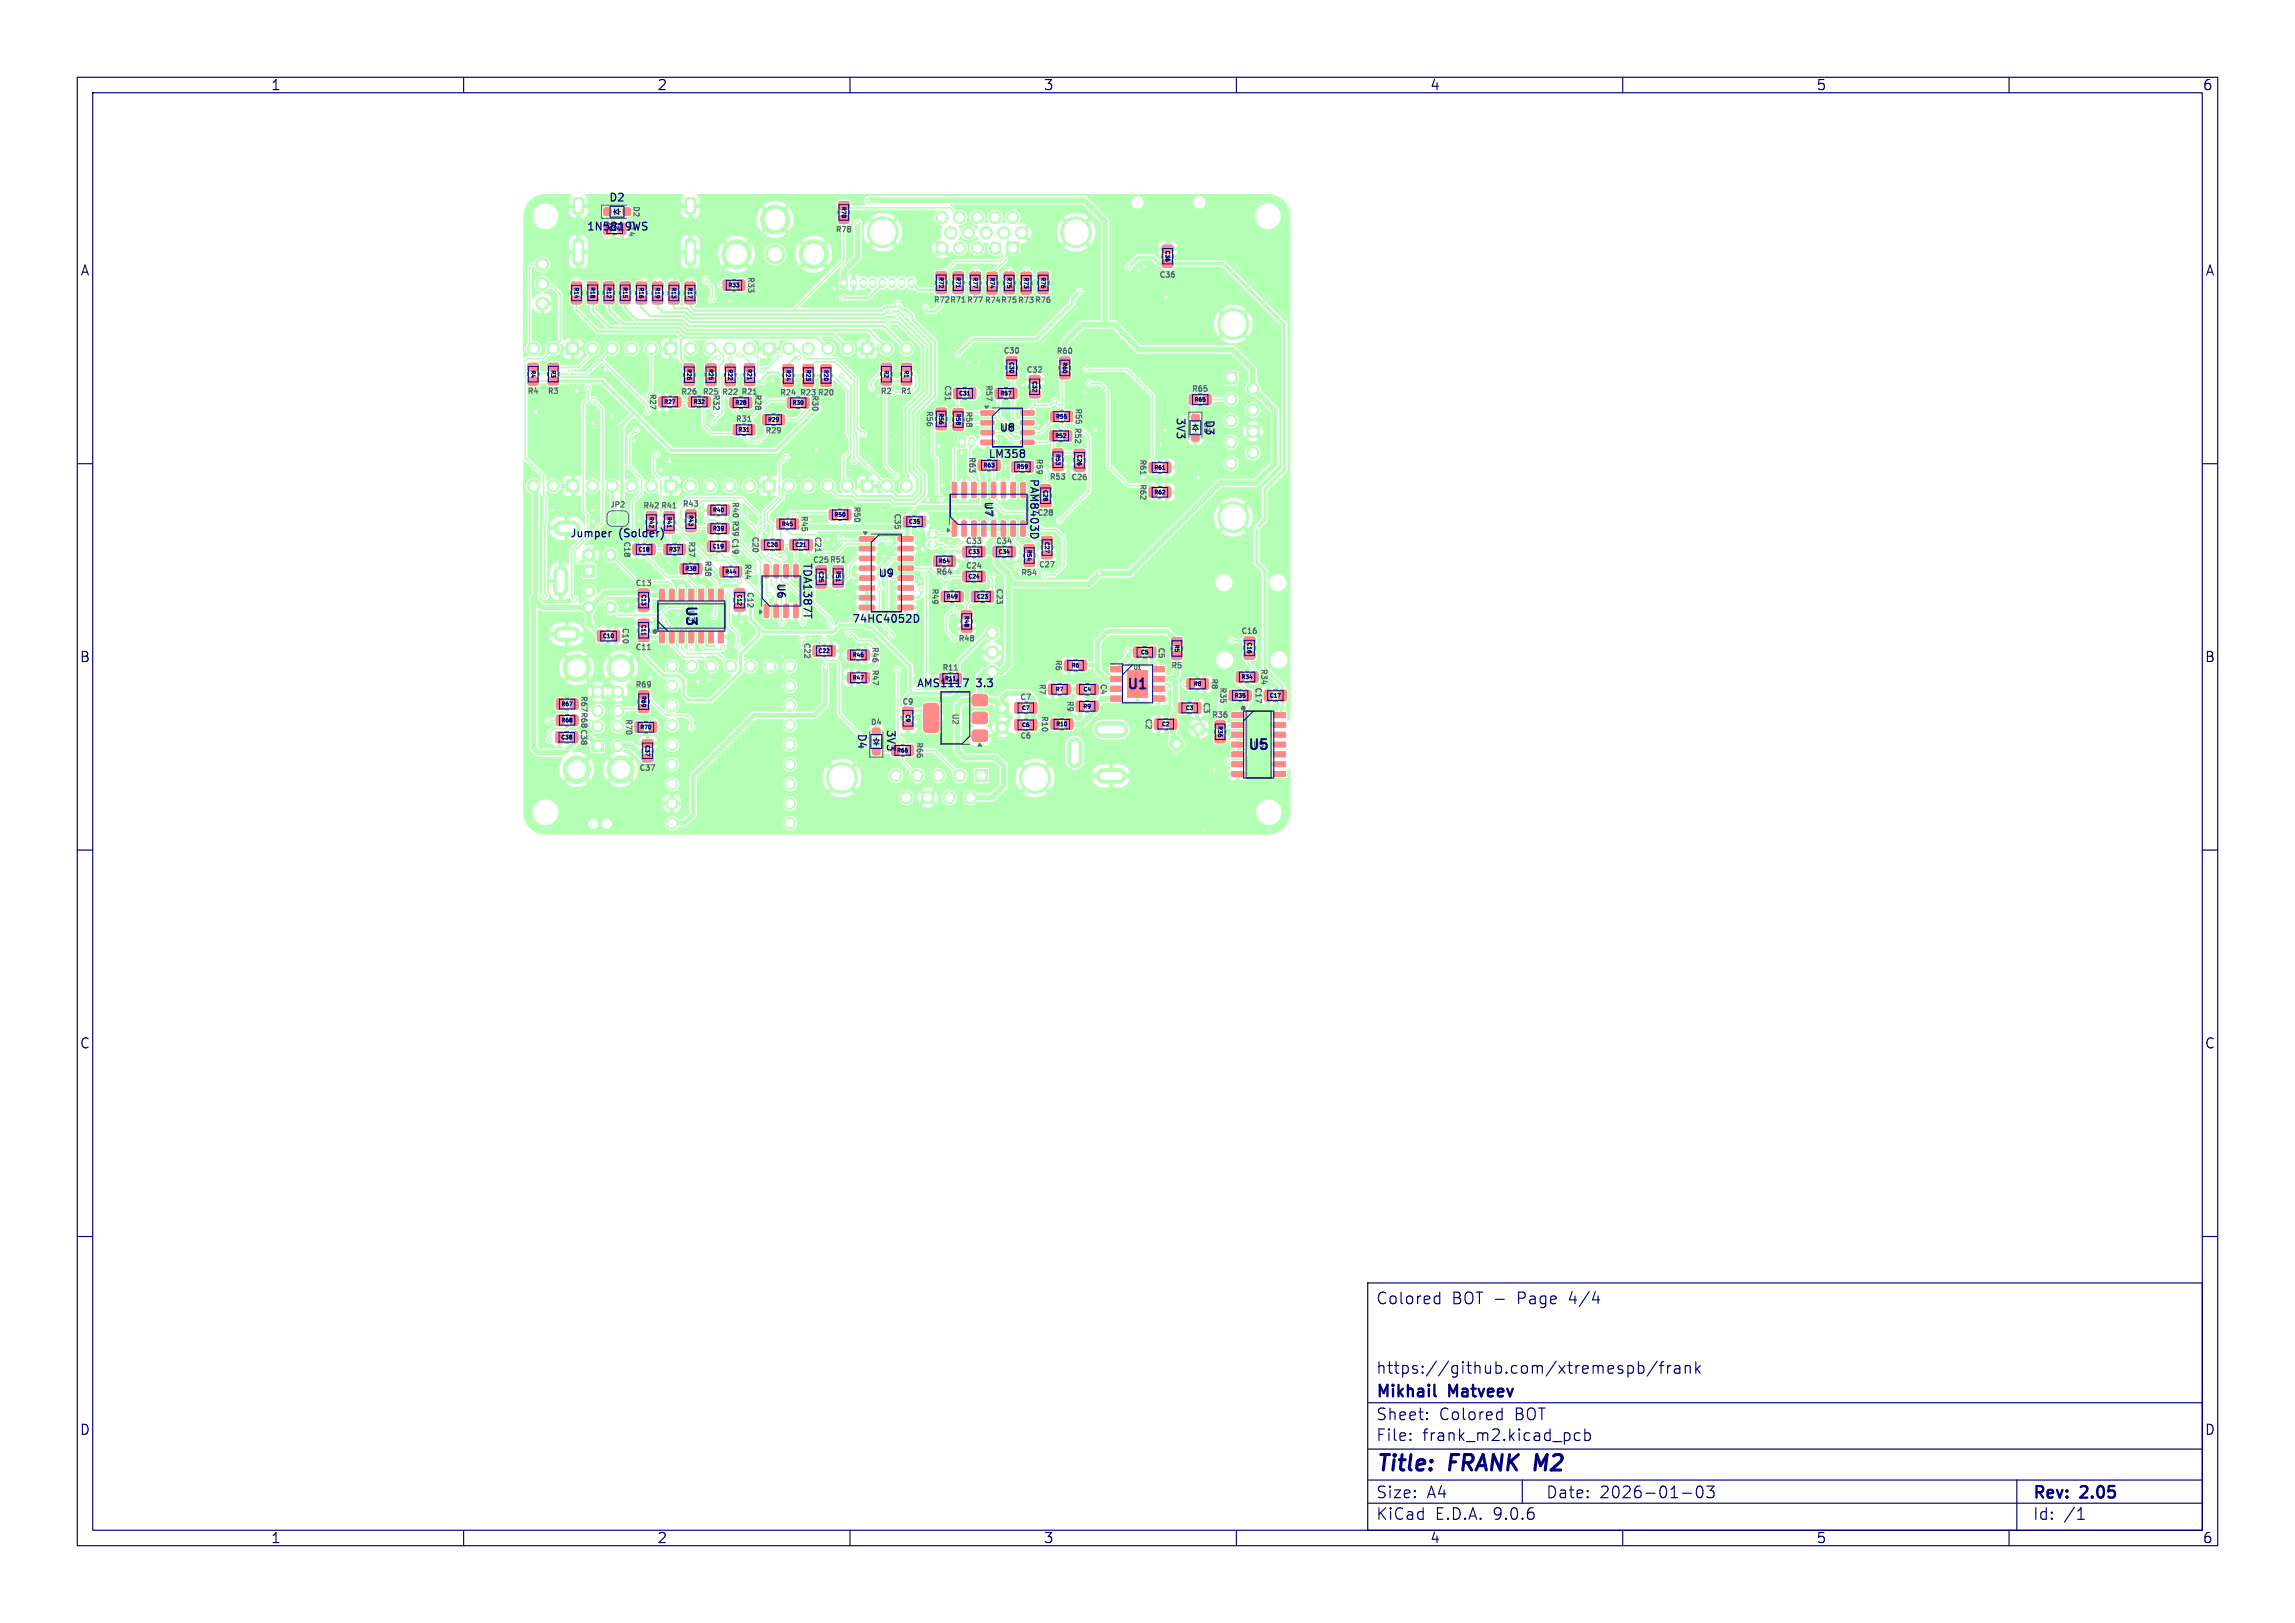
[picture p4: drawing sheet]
<svg xmlns="http://www.w3.org/2000/svg" width="297mm" height="210mm" viewBox="0 0 297 210" stroke-linecap="round" stroke-linejoin="round" font-family="sans-serif">
<defs><g id="words">
<g font-size="2.8" fill="#000080">
<text x="178" y="190.9">Title:</text>
<text x="187.7" y="190.9">FRANK M2</text>
</g>
<g font-size="2.1" fill="#000080">
<text x="178" y="169">Colored</text>
<text x="187.9" y="169">BOT -</text>
<text x="196.5" y="169">Page</text>
<text x="203.3" y="169">4/4</text>
<text x="178" y="178">https://github.com/xtremespb/frank</text>
<text x="178" y="184">Sheet:</text>
<text x="178" y="181.2">Mikhail</text>
<text x="186.2" y="184">Colored</text>
<text x="187.6" y="181.2">Matveev</text>
<text x="196.1" y="184">BOT</text>
<text x="178" y="186.7">File:</text>
<text x="184.1" y="186.7">frank_m2.kicad_pcb</text>
<text x="178" y="196.9">KiCad</text>
<text x="178" y="194.1">Size:</text>
<text x="184.7" y="194.1">A4</text>
<text x="185.7" y="196.9">E.D.A.</text>
<text x="193.3" y="196.9">9.0.6</text>
<text x="200" y="194.1">Date:</text>
<text x="207" y="194.1">2026-01-03</text>
<text x="263" y="194.3">Rev:</text>
<text x="263" y="196.9">Id:</text>
<text x="267.1" y="196.9">/1</text>
<text x="269.4" y="194.3">2.05</text>
</g>
<g font-size="1.8" fill="#000080">
<text x="35" y="11.9">1</text>
<text x="85" y="11.9">2</text>
<text x="135" y="11.9">3</text>
<text x="185" y="11.9">4</text>
<text x="235" y="11.9">5</text>
<text x="285" y="11.9">6</text>
<text x="10.3" y="35.9">A</text>
<text x="285.4" y="35.9">A</text>
<text x="88.5" y="78.2" transform="rotate(90 88.5 78.2)">U3</text>
<text x="10.3" y="85.9">B</text>
<text x="145.7" y="89.5">U1</text>
<text x="285.3" y="85.9">B</text>
<text x="161.4" y="97.4">U5</text>
<text x="10.3" y="135.9">C</text>
<text x="285.3" y="135.9">C</text>
<text x="10.3" y="185.9">D</text>
<text x="285.3" y="185.9">D</text>
<text x="35" y="199.9">1</text>
<text x="85" y="199.9">2</text>
<text x="135" y="199.9">3</text>
<text x="185" y="199.9">4</text>
<text x="235" y="199.9">5</text>
<text x="285" y="199.9">6</text>
</g>
<g font-size="1.4" fill="#000080">
<text x="78.8" y="26.3">D2</text>
<text x="75.9" y="30">1N5819WS</text>
<text x="152.1" y="53.9" transform="rotate(90 152.1 53.9)">3V3</text>
<text x="127.8" y="59.5">LM358</text>
<text x="129.3" y="56.1">U8</text>
<text x="155.8" y="54.2" transform="rotate(90 155.8 54.2)">D3</text>
<text x="127.2" y="64.8" transform="rotate(90 127.2 64.8)">U7</text>
<text x="133.1" y="61.9" transform="rotate(90 133.1 61.9)">PAM8403D</text>
<text x="73.7" y="69.7">Jumper</text>
<text x="80.1" y="69.7">(Solder)</text>
<text x="100.4" y="75.4" transform="rotate(90 100.4 75.4)">U6</text>
<text x="103.8" y="72.8" transform="rotate(90 103.8 72.8)">TDA1387T</text>
<text x="113.6" y="74.9">U9</text>
<text x="110.2" y="80.8">74HC4052D</text>
<text x="118.6" y="89.1">AMS1117</text>
<text x="126.3" y="89.1">3.3</text>
<text x="110.8" y="94.8" transform="rotate(90 110.8 94.8)">D4</text>
<text x="114.6" y="94.3" transform="rotate(90 114.6 94.3)">3V3</text>
</g>
<g font-size="1" fill="#000080">
<text x="81.2" y="28.4" transform="rotate(90 81.2 28.4)">C14</text>
<text x="80.6" y="69.9" transform="rotate(90 80.6 69.9)">C18</text>
<text x="134.1" y="66.9">C28</text>
<text x="88.9" y="78.9" transform="rotate(90 88.9 78.9)">U3</text>
<text x="162.1" y="96.9">U5</text>
</g>
<g font-size="1" fill="#626262">
<text x="81.8" y="26.6" transform="rotate(90 81.8 26.6)">D2</text>
<text x="96.6" y="35.7" transform="rotate(90 96.6 35.7)">R33</text>
<text x="108" y="30.2">R78</text>
<text x="120.7" y="39.3">R72 R71 R77 R74 R75 R73 R76</text>
<text x="149.9" y="36.1">C36</text>
<text x="129.8" y="45.9">C30</text>
<text x="136.6" y="46">R60</text>
<text x="68.2" y="51.2">R4</text>
<text x="70.8" y="51.2">R3</text>
<text x="83.9" y="50.8" transform="rotate(90 83.9 50.8)">R27</text>
<text x="88" y="51.2">R26</text>
<text x="90.8" y="51.2">R25</text>
<text x="92.1" y="50.9" transform="rotate(90 92.1 50.9)">R32</text>
<text x="93.3" y="51.3">R22</text>
<text x="95.8" y="51.2">R21</text>
<text x="97.5" y="50.9" transform="rotate(90 97.5 50.9)">R28</text>
<text x="100.8" y="51.3">R24</text>
<text x="103.4" y="51.3">R23 R20</text>
<text x="104.9" y="51" transform="rotate(90 104.9 51)">R30</text>
<text x="113.9" y="51.2">R2</text>
<text x="116.5" y="51.2">R1</text>
<text x="119.7" y="53.1" transform="rotate(90 119.7 53.1)">R56</text>
<text x="122.1" y="49.7" transform="rotate(90 122.1 49.7)">C31</text>
<text x="124.8" y="53.1" transform="rotate(90 124.8 53.1)">R58</text>
<text x="127.4" y="49.7" transform="rotate(90 127.4 49.7)">R57</text>
<text x="132.7" y="48.4">C32</text>
<text x="139" y="52.7" transform="rotate(90 139 52.7)">R55</text>
<text x="154.2" y="50.9">R65</text>
<text x="95.1" y="54.8">R31</text>
<text x="99" y="56.3">R29</text>
<text x="125.3" y="59" transform="rotate(90 125.3 59)">R63</text>
<text x="134" y="59.2" transform="rotate(90 134 59.2)">R59</text>
<text x="138.9" y="55.2" transform="rotate(90 138.9 55.2)">R52</text>
<text x="147.4" y="59.3" transform="rotate(90 147.4 59.3)">R61</text>
<text x="78.9" y="65.9">JP2</text>
<text x="83.1" y="66">R42</text>
<text x="85.4" y="66">R41</text>
<text x="88.2" y="65.7">R43</text>
<text x="94.6" y="64.8" transform="rotate(90 94.6 64.8)">R40 R39 C19</text>
<text x="110.4" y="65.4" transform="rotate(90 110.4 65.4)">R50</text>
<text x="135.7" y="62.2">R53</text>
<text x="138.5" y="62.3">C26</text>
<text x="147.4" y="62.5" transform="rotate(90 147.4 62.5)">R62</text>
<text x="89" y="69.9" transform="rotate(90 89 69.9)">R37</text>
<text x="97.2" y="69.3" transform="rotate(90 97.2 69.3)">C20</text>
<text x="103.6" y="66.6" transform="rotate(90 103.6 66.6)">R45</text>
<text x="105.3" y="69.3" transform="rotate(90 105.3 69.3)">C21</text>
<text x="115.6" y="66.3" transform="rotate(90 115.6 66.3)">C35</text>
<text x="124.9" y="70.6">C33</text>
<text x="128.8" y="70.6">C34</text>
<text x="82.1" y="76">C13</text>
<text x="91.1" y="72.4" transform="rotate(90 91.1 72.4)">R38</text>
<text x="96.2" y="72.8" transform="rotate(90 96.2 72.8)">R44</text>
<text x="96.5" y="76.5" transform="rotate(90 96.5 76.5)">C12</text>
<text x="105.1" y="73">C25 R51</text>
<text x="120.5" y="76" transform="rotate(90 120.5 76)">R49</text>
<text x="121.1" y="74.6">R64</text>
<text x="124.9" y="73.8">C24</text>
<text x="128.8" y="76" transform="rotate(90 128.8 76)">C23</text>
<text x="132" y="74.6">R54</text>
<text x="134.3" y="73.6">C27</text>
<text x="80.4" y="81.1" transform="rotate(90 80.4 81.1)">C10</text>
<text x="103.9" y="83.1" transform="rotate(90 103.9 83.1)">C22</text>
<text x="112.7" y="83.6" transform="rotate(90 112.7 83.6)">R46</text>
<text x="123.9" y="83.2">R48</text>
<text x="149.7" y="83.7" transform="rotate(90 149.7 83.7)">C5</text>
<text x="160.5" y="82.2">C16</text>
<text x="75" y="89.9" transform="rotate(90 75 89.9)">R67 R68 C38</text>
<text x="82.1" y="89.1">R69</text>
<text x="82.1" y="84.3">C11</text>
<text x="112.7" y="86.5" transform="rotate(90 112.7 86.5)">R47</text>
<text x="121.9" y="87">R11</text>
<text x="134.3" y="88.4" transform="rotate(90 134.3 88.4)">R7</text>
<text x="136.4" y="85.3" transform="rotate(90 136.4 85.3)">R6</text>
<text x="142.2" y="88.4" transform="rotate(90 142.2 88.4)">C4</text>
<text x="151.5" y="86.7">R5</text>
<text x="156.6" y="87.7" transform="rotate(90 156.6 87.7)">R8</text>
<text x="157.7" y="88.8" transform="rotate(90 157.7 88.8)">R35</text>
<text x="162.3" y="88.8" transform="rotate(90 162.3 88.8)">C17</text>
<text x="163" y="86.4" transform="rotate(90 163 86.4)">R34</text>
<text x="80.8" y="92.9" transform="rotate(90 80.8 92.9)">R70</text>
<text x="112.6" y="94">D4</text>
<text x="116.7" y="91.4">C9</text>
<text x="118.5" y="95.9" transform="rotate(90 118.5 95.9)">R66</text>
<text x="123.1" y="92.2" transform="rotate(90 123.1 92.2)">U2</text>
<text x="131.9" y="95.8">C6</text>
<text x="131.9" y="90.8">C7</text>
<text x="134.6" y="92.5" transform="rotate(90 134.6 92.5)">R10</text>
<text x="137.9" y="90.6" transform="rotate(90 137.9 90.6)">R9</text>
<text x="148.1" y="92.9" transform="rotate(90 148.1 92.9)">C2</text>
<text x="155.6" y="90.8" transform="rotate(90 155.6 90.8)">C3</text>
<text x="156.7" y="93">R36</text>
<text x="82.6" y="99.9">C37</text>
</g>
<g font-size=".7" fill="#000080">
<text x="78.8" y="30">C14</text>
<text x="108.8" y="26.7" transform="rotate(90 108.8 26.7)">R78</text>
<text x="121.4" y="35.8" transform="rotate(90 121.4 35.8)">R72</text>
<text x="123.6" y="35.8" transform="rotate(90 123.6 35.8)">R71</text>
<text x="125.8" y="35.8" transform="rotate(90 125.8 35.8)">R77</text>
<text x="128" y="35.8" transform="rotate(90 128 35.8)">R74</text>
<text x="130.2" y="35.8" transform="rotate(90 130.2 35.8)">R75</text>
<text x="132.4" y="35.8" transform="rotate(90 132.4 35.8)">R73</text>
<text x="134.6" y="35.8" transform="rotate(90 134.6 35.8)">R76</text>
<text x="150.7" y="32.4" transform="rotate(90 150.7 32.4)">C36</text>
<text x="74.2" y="37.1" transform="rotate(90 74.2 37.1)">R14</text>
<text x="76.3" y="37.1" transform="rotate(90 76.3 37.1)">R18</text>
<text x="78.4" y="37.1" transform="rotate(90 78.4 37.1)">R12</text>
<text x="80.5" y="37.1" transform="rotate(90 80.5 37.1)">R15</text>
<text x="82.6" y="37.1" transform="rotate(90 82.6 37.1)">R16</text>
<text x="84.7" y="37.1" transform="rotate(90 84.7 37.1)">R19</text>
<text x="86.8" y="37.1" transform="rotate(90 86.8 37.1)">R13</text>
<text x="88.9" y="37.1" transform="rotate(90 88.9 37.1)">R17</text>
<text x="94.2" y="37.3">R33</text>
<text x="68.6" y="47.9" transform="rotate(90 68.6 47.9)">R4</text>
<text x="71.2" y="47.8" transform="rotate(90 71.2 47.8)">R3</text>
<text x="88.8" y="47.7" transform="rotate(90 88.8 47.7)">R26</text>
<text x="91.6" y="47.7" transform="rotate(90 91.6 47.7)">R25</text>
<text x="94.1" y="47.7" transform="rotate(90 94.1 47.7)">R22</text>
<text x="96.6" y="47.7" transform="rotate(90 96.6 47.7)">R21</text>
<text x="101.6" y="47.8" transform="rotate(90 101.6 47.8)">R24</text>
<text x="104.2" y="47.8" transform="rotate(90 104.2 47.8)">R23</text>
<text x="106.5" y="47.8" transform="rotate(90 106.5 47.8)">R20</text>
<text x="114.3" y="47.9" transform="rotate(90 114.3 47.9)">R2</text>
<text x="116.9" y="47.9" transform="rotate(90 116.9 47.9)">R1</text>
<text x="130.6" y="46.8" transform="rotate(90 130.6 46.8)">C30</text>
<text x="137.4" y="46.8" transform="rotate(90 137.4 46.8)">R60</text>
<text x="85.9" y="52.4">R27</text>
<text x="89.7" y="52.4">R32</text>
<text x="95.1" y="52.5">R28</text>
<text x="102.5" y="52.5">R30</text>
<text x="121.4" y="53.4" transform="rotate(90 121.4 53.4)">R56</text>
<text x="123.6" y="53.5" transform="rotate(90 123.6 53.5)">R58</text>
<text x="124.1" y="51.3">C31</text>
<text x="129.4" y="51.3">R57</text>
<text x="133.5" y="49.3" transform="rotate(90 133.5 49.3)">C32</text>
<text x="154.5" y="52.1">R65</text>
<text x="95.5" y="56">R31</text>
<text x="99.3" y="54.7">R29</text>
<text x="136.5" y="56.8">R52</text>
<text x="136.5" y="58.7" transform="rotate(90 136.5 58.7)">R53</text>
<text x="136.6" y="54.3">R55</text>
<text x="139.3" y="58.8" transform="rotate(90 139.3 58.8)">C26</text>
<text x="127.2" y="60.6">R63</text>
<text x="131.5" y="60.8">R59</text>
<text x="134.9" y="63.4" transform="rotate(90 134.9 63.4)">C28</text>
<text x="149.3" y="64.1">R62</text>
<text x="149.3" y="60.9">R61</text>
<text x="82.6" y="71.5">C18</text>
<text x="83.9" y="66.8" transform="rotate(90 83.9 66.8)">R42</text>
<text x="86.2" y="66.8" transform="rotate(90 86.2 66.8)">R41</text>
<text x="86.5" y="71.5">R37</text>
<text x="89" y="66.6" transform="rotate(90 89 66.6)">R43</text>
<text x="92.2" y="71.1">C19</text>
<text x="92.2" y="68.8">R39</text>
<text x="92.2" y="66.4">R40</text>
<text x="99.2" y="70.9">C20</text>
<text x="101.1" y="68.2">R45</text>
<text x="102.9" y="70.9">C21</text>
<text x="107.9" y="67">R50</text>
<text x="117.6" y="67.9">C35</text>
<text x="125.3" y="71.8">C33</text>
<text x="129.2" y="71.8">C34</text>
<text x="132.8" y="71.1" transform="rotate(90 132.8 71.1)">R54</text>
<text x="135.1" y="70.1" transform="rotate(90 135.1 70.1)">C27</text>
<text x="82.9" y="76.9" transform="rotate(90 82.9 76.9)">C13</text>
<text x="88.6" y="74">R38</text>
<text x="93.8" y="74.4">R44</text>
<text x="95.3" y="76.9" transform="rotate(90 95.3 76.9)">C12</text>
<text x="105.9" y="73.9" transform="rotate(90 105.9 73.9)">C25</text>
<text x="108.1" y="73.8" transform="rotate(90 108.1 73.8)">R51</text>
<text x="121.4" y="73">R64</text>
<text x="122.4" y="77.6">R49</text>
<text x="125.3" y="75">C24</text>
<text x="126.4" y="77.6">C23</text>
<text x="78" y="82.7">C10</text>
<text x="82.9" y="80.8" transform="rotate(90 82.9 80.8)">C11</text>
<text x="124.7" y="79.6" transform="rotate(90 124.7 79.6)">R48</text>
<text x="151.9" y="83.4" transform="rotate(90 151.9 83.4)">R5</text>
<text x="161.3" y="83.1" transform="rotate(90 161.3 83.1)">C16</text>
<text x="82.9" y="90" transform="rotate(90 82.9 90)">R69</text>
<text x="105.9" y="84.6">C22</text>
<text x="110.3" y="88.1">R47</text>
<text x="110.3" y="85.1">R46</text>
<text x="122.2" y="88.2">R11</text>
<text x="136.6" y="89.6">R7</text>
<text x="138.6" y="86.5">R6</text>
<text x="140.2" y="89.6">C4</text>
<text x="147.6" y="84.8">C5</text>
<text x="154.4" y="88.9">R8</text>
<text x="160.6" y="88">R34</text>
<text x="72.6" y="95.8">C38</text>
<text x="72.6" y="93.6">R68</text>
<text x="72.6" y="91.5">R67</text>
<text x="82.8" y="94.5">R70</text>
<text x="117.1" y="92.4" transform="rotate(90 117.1 92.4)">C9</text>
<text x="132.2" y="94.2">C6</text>
<text x="132.2" y="92">C7</text>
<text x="136.6" y="94.1">R10</text>
<text x="140.1" y="91.8">R9</text>
<text x="150.3" y="94.1">C2</text>
<text x="153.4" y="92">C3</text>
<text x="157.5" y="93.9" transform="rotate(90 157.5 93.9)">R36</text>
<text x="159.7" y="90.4">R35</text>
<text x="164.3" y="90.4">C17</text>
<text x="83.4" y="96.4" transform="rotate(90 83.4 96.4)">C37</text>
<text x="116" y="97.5">R66</text>
</g>
<text font-size=".7" fill="#626262" x="146.6" y="86.8">U1</text>
</g></defs>
<g fill="#b3ffb3" stroke="#b3ffb3" stroke-width=".13">
<path d="M74.2 31.1l.2-.1h.8h.2l.1 .2 .1 2.7-.1 .2-.2 .1h-.9l-.2-.2z"/>
<path d="M74.2 25.7l.3-.1h.8l.2 .1 .1 1.6-.2 .3-.9 .1-.3-.2z"/>
<path d="M88.7 25.7l.3-.1h.8l.2 .1 .1 1.6-.2 .3-.9 .1-.3-.2z"/>
<path d="M88.7 31.1l.2-.1h.8h.2l.1 .2 .1 2.7-.1 .2-.2 .1h-.9l-.2-.2z"/>
<path d="M151.4 96l1.1-.7 .8 1v.2l-.1 .1-1.1 .7-.8-1v-.2z"/>
<path d="M124.1 56.6l.6-.1 .2 .1v1.1l-.1 .2h-.5l-.3-.1z"/>
<path d="M75.4 73.1h1.6v1.6h-1.6z"/>
<path d="M108.8 36l.6-.1 .2 .1 .1 1.1-.2 .2h-.5l-.2-.1z"/>
<path d="M130.3 31.3h1.6v1.6h-1.6z"/>
<path d="M73.4 44.4h1.5v1.4h-1.5z"/>
<path d="M86.1 44.4h1.5v1.4h-1.5z"/>
<path d="M98.8 44.4h1.5v1.4h-1.5z"/>
<path d="M111.5 44.4h1.5v1.4h-1.5z"/>
<path d="M111.5 62.1h1.5v1.5h-1.5z"/>
<path d="M98.8 62.1h1.5v1.5h-1.5z"/>
<path d="M86.1 62.1h1.5v1.5h-1.5z"/>
<path d="M73.4 62.1h1.5v1.5h-1.5z"/>
<path d="M129 90.9l.2-.1 1.2 .1 .1 .2-.1 1.2-.1 .1-1.3-.1-.1-.1z"/>
<path d="M126.2 99.6h1.6v1.6h-1.6z"/>
<path d="M158.5 48.1h1.6v1.6h-1.6z"/>
<path d="M76.6 95.8h1.5v1.5h-1.5z"/>
<path d="M120.1 68.8l1.2-.1 .1 .3v.5l-.2 .1h-1.1l-.1-.2z"/>
<path d="M131 59.8l.7-.1 .2 .2v1l-.1 .2h-.7l-.2-.2v-.9z"/>
<path d="M132.8 59.8l.7-.1 .2 .2v1l-.1 .2h-.6l-.3-.2v-.9z"/>
<path d="M134.9 69.5l.1-.1h1.1l.1 .3v.5l-.2 .2h-1.1l-.1-.2z"/>
<path d="M134.9 71.4l.1-.1h1.1l.1 .3v.5l-.2 .2h-1.1l-.1-.2z"/>
<path d="M88.7 36.6l.2-.1h.9l.2 .2v.7l-.2 .1h-1l-.2-.2z"/>
<path d="M88.7 38.4l.2-.1h.9l.2 .3v.6l-.2 .1h-1l-.2-.2z"/>
<path d="M135.9 55.8l.7-.1 .3 .2v1l-.2 .2h-.6l-.2-.2v-.9z"/>
<path d="M137.8 55.8l.7-.1 .2 .2v1l-.1 .2h-.7l-.2-.2v-.9z"/>
<path d="M150.5 31.8l.1-.1h1.1l.1 .3v.5l-.2 .2h-1.1l-.1-.2z"/>
<path d="M150.5 33.7l.1-.1h1.1l.1 .3v.5l-.2 .2h-1.1l-.1-.2z"/>
<path d="M152.6 90.9h.7l.2 .1v1.1l-.2 .2h-.5l-.3-.1v-1.1z"/>
<path d="M154.5 90.9h.7l.2 .1v1.1l-.2 .2h-.5l-.3-.1v-1.1z"/>
<path d="M83.2 97.7l.1-.1h1.1l.1 .3v.5l-.2 .2h-1.1l-.1-.2z"/>
<path d="M83.2 95.8l.1-.1h1.1l.1 .3v.5l-.2 .2h-1.1l-.1-.2z"/>
<path d="M136.1 93.1l.7-.1 .2 .2v1l-.1 .2h-.7l-.2-.2v-.9z"/>
<path d="M137.9 93.1l.7-.1 .2 .2v1l-.1 .2h-.6l-.3-.2v-.9z"/>
<path d="M109.7 87.1l.7-.1 .3 .2v1l-.2 .2h-.6l-.2-.2v-.9z"/>
<path d="M111.6 87.1l.7-.1 .2 .2v1l-.1 .2h-.7l-.2-.2v-.9z"/>
<path d="M85.3 81.7h.7v1.5h-.7z"/>
<path d="M86.6 81.7h.7v1.5h-.7z"/>
<path d="M87.9 81.7h.6v1.5h-.6z"/>
<path d="M89.1 81.7h.7v1.5h-.7z"/>
<path d="M90.4 81.7h.7v1.5h-.7z"/>
<path d="M91.7 81.7h.6v1.5h-.6z"/>
<path d="M93 81.7h.6v1.5h-.6z"/>
<path d="M93 76.2h.6v1.6h-.6z"/>
<path d="M91.7 76.2h.6v1.6h-.6z"/>
<path d="M90.4 76.2h.7v1.6h-.7z"/>
<path d="M89.1 76.2h.7v1.6h-.7z"/>
<path d="M87.9 76.2h.6v1.6h-.6z"/>
<path d="M86.6 76.2h.7v1.6h-.7z"/>
<path d="M85.3 76.2h.7v1.6h-.7z"/>
<path d="M73.9 94.7h.7l.2 .1v1.1l-.2 .2h-.5l-.3-.1v-1.1z"/>
<path d="M72 94.7h.7l.2 .1v1.1l-.2 .2h-.5l-.3-.1v-1.1z"/>
<path d="M136 53.3l.7-.1 .3 .2v1l-.2 .2h-.6l-.2-.2v-.9z"/>
<path d="M137.9 53.3l.7-.1 .2 .2v1l-.1 .2h-.7l-.2-.2v-.9z"/>
<path d="M130.7 50.3l.7-.1 .2 .2v1l-.1 .2h-.7l-.2-.2v-.9z"/>
<path d="M128.8 50.3l.7-.1 .3 .2v1l-.2 .2h-.6l-.2-.2v-.9z"/>
<path d="M88.8 67.9l.2-.1h.9l.2 .2v.7l-.2 .1h-1l-.2-.2z"/>
<path d="M88.8 66h.2h.9l.2 .2v.6l-.2 .2h-1l-.2-.3z"/>
<path d="M100.6 67.2l.7-.1 .2 .2v1l-.1 .2h-.7l-.2-.2v-.9z"/>
<path d="M102.4 67.2l.7-.1 .2 .2v1l-.1 .2h-.6l-.3-.2v-.9z"/>
<path d="M98.9 78.2h.4l.2 .1v1.5l-.1 .1h-.4l-.1-.1z"/>
<path d="M100.2 78.2h.4l.2 .1v1.5l-.1 .1h-.4l-.1-.1z"/>
<path d="M101.5 78.2h.4l.1 .1v1.5l-.1 .1h-.3l-.2-.1z"/>
<path d="M102.7 78.2h.5l.1 .1v1.5l-.1 .1h-.3l-.2-.1z"/>
<path d="M102.7 73.1l.5-.1 .1 .1v1.5l-.1 .2h-.3l-.2-.1z"/>
<path d="M101.5 73.1l.4-.1 .1 .1v1.5l-.1 .2h-.3l-.2-.1z"/>
<path d="M100.2 73.1l.4-.1 .2 .1v1.5l-.1 .2h-.4l-.1-.1z"/>
<path d="M98.9 73.1l.4-.1 .2 .1v1.5l-.1 .2h-.4l-.1-.1z"/>
<path d="M122.7 72l.7-.1 .2 .2v1l-.1 .2h-.6l-.3-.2v-.9z"/>
<path d="M120.9 72l.7-.1 .2 .2v1l-.1 .2h-.7l-.2-.2v-.9z"/>
<path d="M157.3 95.2l.2-.1h.9l.2 .2v.7l-.2 .1h-1l-.2-.2z"/>
<path d="M157.3 93.3h.2h.9l.2 .2v.6l-.2 .2h-1l-.2-.3z"/>
<path d="M150.6 63.1l.7-.1 .2 .2v1l-.1 .2h-.6l-.3-.2v-.9z"/>
<path d="M148.8 63.1l.7-.1 .2 .2v1l-.1 .2h-.7l-.2-.2v-.9z"/>
<path d="M143.7 86.2h1.6v.7h-1.6z"/>
<path d="M143.7 87.5h1.6v.7h-1.6z"/>
<path d="M143.7 88.8h1.6v.7h-1.6z"/>
<path d="M143.7 90.1h1.6v.7h-1.6z"/>
<path d="M149.2 90.1h1.5v.7h-1.5z"/>
<path d="M149.2 88.8h1.5v.7h-1.5z"/>
<path d="M149.2 87.5h1.5v.7h-1.5z"/>
<path d="M149.2 86.2h1.5v.7h-1.5z"/>
<path d="M145.9 86.8h2.6v3.4h-2.6z"/>
<path d="M93.2 73.4l.7-.1 .3 .2v1l-.2 .2h-.6l-.2-.2v-.9z"/>
<path d="M95.1 73.4l.7-.1 .2 .2v1l-.1 .2h-.7l-.2-.2v-.9z"/>
<path d="M106.3 47.2h.2h.9l.2 .2v.6l-.2 .2h-1l-.2-.3z"/>
<path d="M106.3 49.1l.2-.1h.9l.2 .2v.7l-.2 .1h-1l-.2-.2z"/>
<path d="M91.4 47.1h.2h.9l.2 .2v.6l-.2 .2h-1l-.2-.3z"/>
<path d="M91.4 49l.2-.1h.9l.2 .2v.7l-.2 .1h-1l-.2-.2z"/>
<path d="M89.1 51.4l.7-.1 .3 .2v1l-.2 .2h-.6l-.2-.2v-.9z"/>
<path d="M91 51.4l.7-.1 .2 .2v1l-.1 .2h-.7l-.2-.2v-.9z"/>
<path d="M124.7 73.9h.7l.2 .1v1.1l-.2 .2h-.5l-.3-.1v-1.1z"/>
<path d="M126.6 73.9h.7l.2 .1v1.1l-.2 .2h-.5l-.3-.1v-1.1z"/>
<path d="M123.4 37.1l.2-.1h.9l.2 .2v.7l-.2 .1h-1l-.2-.2z"/>
<path d="M123.4 35.2h.2h.9l.2 .2v.6l-.2 .2h-1l-.2-.3z"/>
<path d="M131.4 93.1h.7l.2 .1v1.1l-.2 .2h-.5l-.3-.1v-1.1z"/>
<path d="M133.3 93.1h.7l.2 .1v1.1l-.2 .2h-.5l-.3-.1v-1.1z"/>
<path d="M139.7 85.5l.7-.1 .2 .2v1l-.1 .2h-.7l-.2-.2v-.9z"/>
<path d="M137.8 85.5l.7-.1 .3 .2v1l-.2 .2h-.6l-.2-.2v-.9z"/>
<path d="M93.6 36.3l.7-.1 .3 .2v1l-.2 .2h-.6l-.2-.2v-.9z"/>
<path d="M95.5 36.3l.7-.1 .2 .2v1l-.1 .2h-.7l-.2-.2v-.9z"/>
<path d="M123.4 52.9h.2h.9l.2 .2v.6l-.2 .2h-1l-.2-.3z"/>
<path d="M123.4 54.8l.2-.1h.9l.2 .2v.7l-.2 .1h-1l-.2-.2z"/>
<path d="M121.9 76.6l.7-.1 .2 .2v1l-.1 .2h-.7l-.2-.2v-.9z"/>
<path d="M123.7 76.6l.7-.1 .2 .2v1l-.1 .2h-.6l-.3-.2v-.9z"/>
<path d="M165.6 89.3h.7l.2 .1v1.1l-.2 .2h-.5l-.3-.1v-1.1z"/>
<path d="M163.7 89.3h.7l.2 .1v1.1l-.2 .2h-.5l-.3-.1v-1.1z"/>
<path d="M96.4 47.1h.2h.9l.2 .2v.6l-.2 .2h-1l-.2-.3z"/>
<path d="M96.4 49l.2-.1h.9l.2 .2v.7l-.2 .1h-1l-.2-.2z"/>
<path d="M128.6 70.7h.7l.2 .1v1.1l-.2 .2h-.5l-.3-.1v-1.1z"/>
<path d="M130.5 70.7h.7l.2 .1v1.1l-.2 .2h-.5l-.3-.1v-1.1z"/>
<path d="M105.6 75.2l.2-.1h1l.2 .3v.5l-.3 .2h-1l-.2-.2z"/>
<path d="M105.6 73.3l.2-.1h1l.2 .3v.5l-.3 .2h-1l-.2-.2z"/>
<path d="M121.2 54.7l.2-.1h.9l.2 .3v.6l-.2 .1h-1l-.2-.2z"/>
<path d="M121.2 52.9l.2-.1h.9l.2 .2v.7l-.2 .1h-1l-.2-.2z"/>
<path d="M137.6 88.6l.7-.1 .2 .2v1l-.1 .2h-.6l-.3-.2v-.9z"/>
<path d="M135.8 88.6l.7-.1 .2 .2v1l-.1 .2h-.7l-.2-.2v-.9z"/>
<path d="M78.9 66.5l.3-.1h.6v1.5l-.6-.1-.3-.1-.1-.3v-.6z"/>
<path d="M80.1 66.4h.7l.3 .3v.7l-.1 .3-.2 .1-.7 .1z"/>
<path d="M126.6 70.7h.7l.2 .1v1.1l-.2 .2h-.5l-.3-.1v-1.1z"/>
<path d="M124.7 70.7h.7l.2 .1v1.1l-.2 .2h-.5l-.3-.1v-1.1z"/>
<path d="M77.4 81.6h.7l.2 .1v1.1l-.2 .2h-.5l-.3-.1v-1.1z"/>
<path d="M79.3 81.6h.7l.2 .1v1.1l-.2 .2h-.5l-.3-.1v-1.1z"/>
<path d="M78.2 27l.2-.1 .6 .1 .1 .2-.1 .6-.1 .1-.7-.1-.1-.1z"/>
<path d="M80.7 27l.2-.1 .6 .1 .1 .2-.1 .6-.1 .1-.7-.1-.1-.1z"/>
<path d="M86 70.5l.7-.1 .2 .2v1l-.1 .2h-.7l-.2-.2v-.9z"/>
<path d="M87.8 70.5l.7-.1 .2 .2v1l-.1 .2h-.6l-.3-.2v-.9z"/>
<path d="M134.4 37.1l.2-.1h.9l.2 .3v.6l-.2 .1h-1l-.2-.2z"/>
<path d="M134.4 35.3l.2-.1h.9l.2 .2v.7l-.2 .1h-1l-.2-.2z"/>
<path d="M121.2 37.1l.2-.1h.9l.2 .2v.7l-.2 .1h-1l-.2-.2z"/>
<path d="M121.2 35.2h.2h.9l.2 .2v.6l-.2 .2h-1l-.2-.3z"/>
<path d="M78.2 36.5h.2h.9l.2 .2v.6l-.2 .2h-1l-.2-.3z"/>
<path d="M78.2 38.4l.2-.1h.9l.2 .2v.7l-.2 .1h-1l-.2-.2z"/>
<path d="M133.3 90.9h.7l.2 .1v1.1l-.2 .2h-.5l-.3-.1v-1.1z"/>
<path d="M131.4 90.9h.7l.2 .1v1.1l-.2 .2h-.5l-.3-.1v-1.1z"/>
<path d="M126.7 59.6l.7-.1 .2 .2v1l-.1 .2h-.7l-.2-.2v-.9z"/>
<path d="M128.5 59.6l.7-.1 .2 .2v1l-.1 .2h-.6l-.3-.2v-.9z"/>
<path d="M154.3 53.7l.2-.1 .6 .1 .1 .2-.1 .6-.1 .1-.7-.1-.1-.1z"/>
<path d="M154.3 56.2l.2-.1 .6 .1 .1 .2-.1 .6-.1 .1-.7-.1-.1-.1z"/>
<path d="M100.6 53.7l.7-.1 .2 .2v1l-.1 .2h-.6l-.3-.2v-.9z"/>
<path d="M98.8 53.7l.7-.1 .2 .2v1l-.1 .2h-.7l-.2-.2v-.9z"/>
<path d="M82.4 36.6l.2-.1h.9l.2 .2v.7l-.2 .1h-1l-.2-.2z"/>
<path d="M82.4 38.4l.2-.1h.9l.2 .3v.6l-.2 .1h-1l-.2-.2z"/>
<path d="M150.6 59.9l.7-.1 .2 .2v1l-.1 .2h-.6l-.3-.2v-.9z"/>
<path d="M148.8 59.9l.7-.1 .2 .2v1l-.1 .2h-.7l-.2-.2v-.9z"/>
<path d="M137.2 46.3l.2-.1h.9l.2 .2v.7l-.2 .1h-1l-.2-.2z"/>
<path d="M137.2 48.1l.2-.1h.9l.2 .3v.6l-.2 .1h-1l-.2-.2z"/>
<path d="M161.1 84.4l.1-.1h1.1l.1 .3v.5l-.2 .2h-1.1l-.1-.2z"/>
<path d="M161.1 82.5l.1-.1h1.1l.1 .3v.5l-.2 .2h-1.1l-.1-.2z"/>
<path d="M82.7 89.4h.2h.9l.2 .2v.6l-.2 .2h-1l-.2-.3z"/>
<path d="M82.7 91.3l.2-.1h.9l.2 .2v.7l-.2 .1h-1l-.2-.2z"/>
<path d="M154 51.1l.7-.1 .2 .2v1l-.1 .2h-.7l-.2-.2v-.9z"/>
<path d="M155.8 51.1l.7-.1 .2 .2v1l-.1 .2h-.6l-.3-.2v-.9z"/>
<path d="M159.4 92.2h1.5v.7h-1.5z"/>
<path d="M159.4 93.5h1.5v.6h-1.5z"/>
<path d="M159.4 94.7h1.5v.7h-1.5z"/>
<path d="M159.4 96h1.5v.7h-1.5z"/>
<path d="M159.4 97.3h1.5v.6h-1.5z"/>
<path d="M159.4 98.6h1.5v.6h-1.5z"/>
<path d="M159.4 99.8h1.5v.7h-1.5z"/>
<path d="M164.8 99.8h1.6v.7h-1.6z"/>
<path d="M164.8 98.6h1.6v.6h-1.6z"/>
<path d="M164.8 97.3h1.6v.6h-1.6z"/>
<path d="M164.8 96h1.6v.7h-1.6z"/>
<path d="M164.8 94.7h1.6v.7h-1.6z"/>
<path d="M164.8 93.5h1.6v.6h-1.6z"/>
<path d="M164.8 92.2h1.6v.7h-1.6z"/>
<path d="M105.3 83.6l.7-.1 .2 .1v1.1l-.2 .2h-.5l-.3-.1v-1.1z"/>
<path d="M107.2 83.6l.7-.1 .2 .1v1.1l-.2 .2h-.5l-.3-.1v-1.1z"/>
<path d="M86.6 36.6l.2-.1h.9l.2 .2v.7l-.2 .1h-1l-.2-.2z"/>
<path d="M86.6 38.4l.2-.1h.9l.2 .3v.6l-.2 .1h-1l-.2-.2z"/>
<path d="M88.1 73l.7-.1 .2 .2v1l-.1 .2h-.7l-.2-.2v-.9z"/>
<path d="M89.9 73l.7-.1 .2 .2v1l-.1 .2h-.6l-.3-.2v-.9z"/>
<path d="M100.5 69.8h.7l.2 .1v1.1l-.2 .2h-.5l-.3-.1v-1.1z"/>
<path d="M98.6 69.8h.7l.2 .1v1.1l-.2 .2h-.5l-.3-.1v-1.1z"/>
<path d="M94.9 55l.7-.1 .3 .2v1l-.2 .2h-.6l-.2-.2v-.9z"/>
<path d="M96.8 55l.7-.1 .2 .2v1l-.1 .2h-.7l-.2-.2v-.9z"/>
<path d="M132.6 72.4l.2-.1h.9l.2 .2v.7l-.2 .1h-1l-.2-.2z"/>
<path d="M132.6 70.5h.2h.9l.2 .2v.6l-.2 .2h-1l-.2-.3z"/>
<path d="M151.7 82.6l.2-.1h.9l.2 .2v.7l-.2 .1h-1l-.2-.2z"/>
<path d="M151.7 84.4l.2-.1h.9l.2 .3v.6l-.2 .1h-1l-.2-.2z"/>
<path d="M101.4 47.2h.2h.9l.2 .2v.6l-.2 .2h-1l-.2-.3z"/>
<path d="M101.4 49.1l.2-.1h.9l.2 .2v.7l-.2 .1h-1l-.2-.2z"/>
<path d="M83.9 70.4h.7l.2 .1v1.1l-.2 .2h-.5l-.3-.1v-1.1z"/>
<path d="M82 70.4h.7l.2 .1v1.1l-.2 .2h-.5l-.3-.1v-1.1z"/>
<path d="M107.4 66l.7-.1 .2 .2v1l-.1 .2h-.7l-.2-.2v-.9z"/>
<path d="M109.2 66l.7-.1 .2 .2v1l-.1 .2h-.6l-.3-.2v-.9z"/>
<path d="M148.7 83.7h.7l.2 .1v1.1l-.2 .2h-.5l-.3-.1v-1.1z"/>
<path d="M146.8 83.7h.7l.2 .1v1.1l-.2 .2h-.5l-.3-.1v-1.1z"/>
<path d="M132.2 37.1l.2-.1 .9 .1 .2 .2v.6l-.2 .2-1-.1-.2-.2z"/>
<path d="M132.2 35.3l.2-.1h.9l.2 .3v.6l-.2 .1h-1l-.2-.2z"/>
<path d="M74 36.6l.2-.1h.9l.2 .2v.7l-.2 .1h-1l-.2-.2z"/>
<path d="M74 38.4l.2-.1h.9l.2 .3v.6l-.2 .1h-1l-.2-.2z"/>
<path d="M85.3 51.4l.7-.1 .3 .2v1l-.2 .2h-.6l-.2-.2v-.9z"/>
<path d="M87.2 51.4l.7-.1 .2 .2v1l-.1 .2h-.7l-.2-.2v-.9z"/>
<path d="M125.9 94.6l.3-.1h1.4l.2 .3-.1 1-.3 .2-1.4-.1-.2-.3z"/>
<path d="M125.9 92.3l.3-.1h1.4l.2 .3-.1 1-.3 .2-1.4-.1-.2-.3z"/>
<path d="M119.6 91.1l.3-.1h1.1l.2 .1 .2 .2 .1 3-.1 .2-.2 .2-1.3 .1-.3-.3-.1-3z"/>
<path d="M125.9 90l.3-.1h1.4l.2 .3-.1 1-.3 .2-1.4-.1-.2-.3z"/>
<path d="M76.1 36.5h.2h.9l.2 .2v.6l-.2 .2h-1l-.2-.3z"/>
<path d="M76.1 38.4l.2-.1h.9l.2 .2v.7l-.2 .1h-1l-.2-.2z"/>
<path d="M159.1 89.4l.7-.1 .3 .2v1l-.2 .2h-.6l-.2-.2v-.9z"/>
<path d="M161 89.4l.7-.1 .2 .2v1l-.1 .2h-.7l-.2-.2v-.9z"/>
<path d="M108.6 26.1h.2h.9l.2 .2v.6l-.2 .2h-1l-.2-.3z"/>
<path d="M108.6 28l.2-.1h.9l.2 .2v.7l-.2 .1h-1l-.2-.2z"/>
<path d="M153.6 87.9l.7-.1 .3 .2v1l-.2 .2h-.6l-.2-.2v-.9z"/>
<path d="M155.5 87.9l.7-.1 .2 .2v1l-.1 .2h-.7l-.2-.2v-.9z"/>
<path d="M111.2 69.5l1.9-.1 .1 .2v.3l-.1 .1h-1.8l-.1-.1z"/>
<path d="M111.2 70.7h1.9l.1 .1v.4l-.1 .1h-1.8l-.1-.2z"/>
<path d="M111.2 72h1.9l.1 .1v.4l-.1 .1-1.8-.1-.1-.1z"/>
<path d="M111.2 73.3l1.9-.1 .1 .2v.3l-.1 .1h-1.8l-.1-.1z"/>
<path d="M111.2 74.5h1.9l.1 .2v.3l-.1 .1h-1.8l-.1-.1z"/>
<path d="M111.2 75.8h1.9l.1 .1v.4l-.1 .1h-1.8l-.1-.2z"/>
<path d="M111.2 77.1h1.9l.1 .1v.3l-.1 .1h-1.8l-.1-.1z"/>
<path d="M111.2 78.4l1.9-.1 .1 .2v.3l-.1 .1h-1.8l-.1-.1z"/>
<path d="M116.2 78.4l1.9-.1 .1 .2v.3l-.1 .1h-1.8l-.1-.1z"/>
<path d="M116.2 77.1h1.9l.1 .1v.3l-.1 .1h-1.8l-.1-.1z"/>
<path d="M116.2 75.8h1.9l.1 .1v.4l-.1 .1h-1.8l-.1-.2z"/>
<path d="M116.2 74.5h1.9l.1 .2v.3l-.1 .1h-1.8l-.1-.1z"/>
<path d="M116.2 73.3l1.9-.1 .1 .2v.3l-.1 .1h-1.8l-.1-.1z"/>
<path d="M116.2 72h1.9l.1 .1v.4l-.1 .1-1.8-.1-.1-.1z"/>
<path d="M116.2 70.7h1.9l.1 .1v.4l-.1 .1h-1.8l-.1-.2z"/>
<path d="M116.2 69.5l1.9-.1 .1 .2v.3l-.1 .1h-1.8l-.1-.1z"/>
<path d="M71 47h.2h.9l.2 .2v.6l-.2 .2h-1l-.2-.2z"/>
<path d="M71 48.9l.2-.1h.9l.2 .3v.6l-.2 .1h-1l-.2-.2z"/>
<path d="M82.7 76.3l.1-.1h1.1l.1 .3v.5l-.2 .2h-1.1l-.1-.2z"/>
<path d="M82.7 78.2l.1-.1h1.1l.1 .3v.5l-.2 .2h-1.1l-.1-.2z"/>
<path d="M114.1 47.1l.2-.1h.9l.2 .2v.7l-.2 .1h-1l-.2-.2z"/>
<path d="M114.1 48.9l.2-.1h.9l.2 .3v.6l-.2 .1h-1l-.2-.2z"/>
<path d="M127.8 37.1l.2-.1 .9 .1 .2 .2v.6l-.2 .2-1-.1-.2-.2z"/>
<path d="M127.8 35.3l.2-.1h.9l.2 .3v.6l-.2 .1h-1l-.2-.2z"/>
<path d="M94.5 51.5l.7-.1 .3 .2v1l-.2 .2h-.6l-.2-.2v-.9z"/>
<path d="M96.4 51.5l.7-.1 .2 .2v1l-.1 .2h-.7l-.2-.2v-.9z"/>
<path d="M102.3 69.8h.7l.2 .1v1.1l-.2 .2h-.5l-.3-.1v-1.1z"/>
<path d="M104.2 69.8h.7l.2 .1v1.1l-.2 .2h-.5l-.3-.1v-1.1z"/>
<path d="M109.7 84.1h.7l.3 .1v1l-.2 .2-.6 .1-.2-.2v-1z"/>
<path d="M111.6 84.1h.7l.2 .1v1l-.1 .2-.7 .1-.2-.2v-1z"/>
<path d="M127 53.2l1.6-.1 .1 .2v.3l-.2 .1h-1.5l-.1-.1z"/>
<path d="M127 54.4h1.6l.1 .2v.3l-.2 .1h-1.5l-.1-.1z"/>
<path d="M127 55.7h1.6l.1 .1v.4l-.2 .1h-1.5l-.1-.2z"/>
<path d="M127 57h1.6l.1 .1v.3l-.2 .1h-1.5l-.1-.1z"/>
<path d="M132.1 57h1.6l.1 .1v.3l-.1 .1h-1.5l-.1-.1z"/>
<path d="M132.1 55.7h1.6l.1 .1v.4l-.1 .1h-1.5l-.1-.2z"/>
<path d="M132.1 54.4h1.6l.1 .2v.3l-.1 .1h-1.5l-.1-.1z"/>
<path d="M132.1 53.2l1.6-.1 .1 .2v.3l-.1 .1h-1.5l-.1-.1z"/>
<path d="M151.4 93h.7l.2 .1v1.1l-.2 .2h-.5l-.3-.1v-1.1z"/>
<path d="M149.5 93h.7l.2 .1v1.1l-.2 .2h-.5l-.3-.1v-1.1z"/>
<path d="M130 37.1l.2-.1h.9l.2 .3v.6l-.2 .1h-1l-.2-.2z"/>
<path d="M130 35.3l.2-.1h.9l.2 .2v.7l-.2 .1h-1l-.2-.2z"/>
<path d="M130.3 48.1l.1-.1h1.1l.1 .3v.6l-.2 .1h-1l-.2-.2z"/>
<path d="M130.3 46.2l.1-.1h1.1l.1 .3v.6l-.2 .1h-1l-.2-.2z"/>
<path d="M160 87l.7-.1 .3 .2v1l-.2 .2h-.6l-.2-.2v-.9z"/>
<path d="M161.9 87l.7-.1 .2 .2v1l-.1 .2h-.7l-.2-.2v-.9z"/>
<path d="M107.8 75.1l.2-.1h1l.2 .3-.1 .6-.2 .1h-1l-.1-.2z"/>
<path d="M107.8 73.3l.2-.1h1l.2 .2-.1 .7-.2 .1h-1l-.1-.2z"/>
<path d="M113 96.8l.2-.1 .6 .1 .1 .2-.1 .6-.1 .1-.7-.1-.1-.1z"/>
<path d="M113 94.3l.2-.1 .6 .1 .1 .2-.1 .6-.1 .1-.7-.1-.1-.1z"/>
<path d="M133.3 48.7l.1-.1h1.1l.1 .3v.5l-.2 .2h-1.1l-.1-.2z"/>
<path d="M133.3 50.6l.1-.1h1.1l.1 .3v.5l-.2 .2h-1.1l-.1-.2z"/>
<path d="M91.6 67.8l.7-.1 .3 .2v1l-.2 .2h-.6l-.2-.2v-.9z"/>
<path d="M93.5 67.8l.7-.1 .2 .2v1l-.1 .2h-.7l-.2-.2v-.9z"/>
<path d="M104 47.2h.2h.9l.2 .2v.6l-.2 .2h-1l-.2-.3z"/>
<path d="M104 49.1l.2-.1h.9l.2 .2v.7l-.2 .1h-1l-.2-.2z"/>
<path d="M84.1 93.5l.7-.1 .2 .2v1l-.1 .2h-.7l-.2-.2v-.9z"/>
<path d="M82.2 93.5l.7-.1 .3 .2v1l-.2 .2h-.6l-.2-.2v-.9z"/>
<path d="M123.5 50.2h.7l.2 .1v1.1l-.2 .2h-.5l-.3-.1v-1.1z"/>
<path d="M125.4 50.2h.7l.2 .1v1.1l-.2 .2h-.5l-.3-.1v-1.1z"/>
<path d="M80.3 36.5h.2h.9l.2 .2v.6l-.2 .2h-1l-.2-.3z"/>
<path d="M80.3 38.4l.2-.1h.9l.2 .2v.7l-.2 .1h-1l-.2-.2z"/>
<path d="M93.9 47.2l.2-.1h.9l.2 .2v.7l-.2 .1h-1l-.2-.2z"/>
<path d="M93.9 49l.2-.1h.9l.2 .3v.6l-.2 .1h-1l-.2-.2z"/>
<path d="M124.5 79.1l.2-.1h.9l.2 .2v.7l-.2 .1h-1l-.2-.2z"/>
<path d="M124.5 80.9l.2-.1h.9l.2 .3v.6l-.2 .1h-1l-.2-.2z"/>
<path d="M116.7 47.1l.2-.1h.9l.2 .2v.7l-.2 .1h-1l-.2-.2z"/>
<path d="M116.7 48.9l.2-.1h.9l.2 .3v.6l-.2 .1h-1l-.2-.2z"/>
<path d="M139.1 60.1l.1-.1h1.1l.1 .3v.5l-.2 .2h-1.1l-.1-.2z"/>
<path d="M139.1 58.2l.1-.1h1.1l.1 .3v.5l-.2 .2h-1.1l-.1-.2z"/>
<path d="M72 92.6l.7-.1 .3 .2v1l-.2 .2h-.6l-.2-.2v-.9z"/>
<path d="M73.9 92.6l.7-.1 .2 .2v1l-.1 .2h-.7l-.2-.2v-.9z"/>
<path d="M68.4 47.1l.2-.1h.9l.2 .2v.7l-.2 .1h-1l-.2-.2z"/>
<path d="M68.4 48.9l.2-.1h.9l.2 .3v.6l-.2 .1h-1l-.2-.2z"/>
<path d="M134.7 64.7l.1-.1h1.1l.1 .3v.5l-.2 .2h-1.1l-.1-.2z"/>
<path d="M134.7 62.8l.1-.1h1.1l.1 .3v.5l-.2 .2h-1.1l-.1-.2z"/>
<path d="M139.3 90.8l.7-.1 .3 .2v1l-.2 .2h-.6l-.2-.2v-.9z"/>
<path d="M141.2 90.8l.7-.1 .2 .2v1l-.1 .2h-.7l-.2-.2v-.9z"/>
<path d="M125.6 35.3l.2-.1h.9l.2 .2v.7l-.2 .1h-1l-.2-.2z"/>
<path d="M125.6 37.1l.2-.1h.9l.2 .3v.6l-.2 .1h-1l-.2-.2z"/>
<path d="M116.9 91.6l.1-.1h1.1l.1 .3v.5l-.2 .2h-1.1l-.1-.2z"/>
<path d="M116.9 93.5l.1-.1h1.1l.1 .3v.5l-.2 .2h-1.1l-.1-.2z"/>
<path d="M101.9 51.5l.7-.1 .3 .2v1l-.2 .2h-.6l-.2-.1v-1z"/>
<path d="M103.8 51.5l.7-.1 .2 .2v1l-.1 .2h-.7l-.2-.1v-1z"/>
<path d="M95.1 76.3l.1-.1h1.1l.1 .3v.5l-.2 .2h-1.1l-.1-.2z"/>
<path d="M95.1 78.2l.1-.1h1.1l.1 .3v.5l-.2 .2h-1.1l-.1-.2z"/>
<path d="M125.8 76.5h.7l.2 .1v1.1l-.2 .2h-.5l-.3-.1v-1.1z"/>
<path d="M127.7 76.5h.7l.2 .1v1.1l-.2 .2h-.5l-.3-.1v-1.1z"/>
<path d="M82.7 82.1l.1-.1h1.1l.1 .3v.5l-.2 .2h-1.1l-.1-.2z"/>
<path d="M82.7 80.2l.1-.1h1.1l.1 .3v.5l-.2 .2h-1.1l-.1-.2z"/>
<path d="M123.2 67.4h.5l.1 .1v1.8l-.1 .1h-.3l-.2-.1z"/>
<path d="M124.5 67.4h.4l.2 .1v1.8l-.1 .1h-.4l-.1-.1z"/>
<path d="M125.8 67.4h.4l.1 .1v1.8l-.1 .1h-.3l-.1-.1z"/>
<path d="M127.1 67.4h.4l.1 .1v1.8l-.1 .1h-.3l-.2-.1z"/>
<path d="M128.3 67.4h.4l.2 .1v1.8l-.1 .1h-.4l-.1-.1z"/>
<path d="M129.6 67.4h.4l.1 .1 .1 1.8-.1 .1h-.4l-.1-.1z"/>
<path d="M130.9 67.4h.4l.1 .1v1.8l-.1 .1h-.3l-.2-.1z"/>
<path d="M132.1 67.4h.4l.2 .1v1.8l-.1 .1h-.4l-.1-.1z"/>
<path d="M132.1 62.4h.4l.2 .1v1.8l-.1 .1h-.4l-.1-.1z"/>
<path d="M130.9 62.4h.4l.1 .1v1.8l-.1 .1h-.3l-.2-.1z"/>
<path d="M129.6 62.4h.4l.1 .1 .1 1.8-.1 .1h-.4l-.1-.1z"/>
<path d="M128.3 62.4h.4l.2 .1v1.8l-.1 .1h-.4l-.1-.1z"/>
<path d="M127.1 62.4h.4l.1 .1v1.8l-.1 .1h-.3l-.2-.1z"/>
<path d="M125.8 62.4h.4l.1 .1v1.8l-.1 .1h-.3l-.1-.1z"/>
<path d="M124.5 62.4h.4l.2 .1v1.8l-.1 .1h-.4l-.1-.1z"/>
<path d="M123.2 62.4h.5l.1 .1v1.8l-.1 .1h-.3l-.2-.1z"/>
<path d="M115.5 96.5l.7-.1 .2 .2v1l-.1 .2h-.7l-.2-.2v-.9z"/>
<path d="M117.3 96.5l.7-.1 .2 .2v1l-.1 .2h-.6l-.3-.2v-.9z"/>
<path d="M84.5 36.6l.2-.1h.9l.2 .2v.7l-.2 .1h-1l-.2-.2z"/>
<path d="M84.5 38.4l.2-.1h.9l.2 .3v.6l-.2 .1h-1l-.2-.2z"/>
<path d="M91.6 70h.7l.2 .1v1.1l-.2 .2h-.5l-.3-.1v-1.1z"/>
<path d="M93.5 70h.7l.2 .1v1.1l-.2 .2h-.5l-.3-.1v-1.1z"/>
<path d="M83.7 66.3l.2-.1h.9l.2 .2v.7l-.2 .1h-1l-.2-.2z"/>
<path d="M83.7 68.1l.2-.1h.9l.2 .3v.6l-.2 .1h-1l-.2-.2z"/>
<path d="M86 66.3l.2-.1h.9l.2 .2v.7l-.2 .1h-1l-.2-.2z"/>
<path d="M86 68.1l.2-.1h.9l.2 .3v.6l-.2 .1h-1l-.2-.2z"/>
<path d="M136.3 60l.2-.1h.9l.2 .2v.7l-.2 .1h-1l-.2-.2z"/>
<path d="M136.3 58.1h.2h.9l.2 .2v.6l-.2 .2h-1l-.2-.3z"/>
<path d="M72 90.5l.7-.1 .3 .2v1l-.2 .2h-.6l-.2-.2v-.9z"/>
<path d="M73.9 90.5l.7-.1 .2 .2v1l-.1 .2h-.7l-.2-.2v-.9z"/>
<path d="M118.9 66.8h.7l.2 .1v1.1l-.2 .2h-.5l-.3-.1v-1.1z"/>
<path d="M117 66.8h.7l.2 .1v1.1l-.2 .2h-.5l-.3-.1v-1.1z"/>
<path d="M88.6 47.1h.2h.9l.2 .2v.6l-.2 .2h-1l-.2-.3z"/>
<path d="M88.6 49l.2-.1h.9l.2 .2v.7l-.2 .1h-1l-.2-.2z"/>
<path d="M121.7 87.2l.7-.1 .2 .2v1l-.1 .2h-.7l-.2-.2v-.9z"/>
<path d="M123.5 87.2l.7-.1 .2 .2v1l-.1 .2h-.6l-.3-.2v-.9z"/>
<path d="M93.5 65.4l.7-.1 .2 .2v1l-.1 .2h-.7l-.2-.2v-.9z"/>
<path d="M91.6 65.4l.7-.1 .3 .2v1l-.2 .2h-.6l-.2-.2v-.9z"/>
<path d="M141.2 88.6l.7-.1 .2 .2v1l-.1 .2h-.6l-.3-.2v-.9z"/>
<path d="M139.4 88.6l.7-.1 .2 .2v1l-.1 .2h-.7l-.2-.2v-.9z"/>
<circle cx="155.2" cy="94.3" r=".8"/>
<circle cx="128.4" cy="81.9" r=".85"/>
<circle cx="128.4" cy="84.4" r=".85"/>
<circle cx="128.4" cy="87" r=".85"/>
<circle cx="76.2" cy="76.5" r=".8"/>
<circle cx="76.2" cy="71.8" r=".8"/>
<circle cx="76.2" cy="78.6" r=".8"/>
<circle cx="79" cy="71.8" r=".8"/>
<circle cx="79" cy="78.6" r=".8"/>
<circle cx="114.2" cy="30" r="2"/>
<circle cx="139.2" cy="30" r="2"/>
<circle cx="128.8" cy="32.1" r=".8"/>
<circle cx="126.5" cy="32.1" r=".8"/>
<circle cx="124.2" cy="32.1" r=".8"/>
<circle cx="121.9" cy="32.1" r=".8"/>
<circle cx="132.2" cy="30.1" r=".8"/>
<circle cx="129.9" cy="30.1" r=".8"/>
<circle cx="127.6" cy="30.1" r=".8"/>
<circle cx="125.3" cy="30.1" r=".8"/>
<circle cx="123" cy="30.1" r=".8"/>
<circle cx="131.1" cy="28.1" r=".8"/>
<circle cx="128.8" cy="28.1" r=".8"/>
<circle cx="126.5" cy="28.1" r=".8"/>
<circle cx="124.2" cy="28.1" r=".8"/>
<circle cx="121.9" cy="28.1" r=".8"/>
<circle cx="69" cy="45.1" r=".84"/>
<circle cx="71.6" cy="45.1" r=".8"/>
<circle cx="76.7" cy="45.1" r=".8"/>
<circle cx="79.2" cy="45.1" r=".8"/>
<circle cx="81.7" cy="45.1" r=".8"/>
<circle cx="84.3" cy="45.1" r=".8"/>
<circle cx="89.4" cy="45.1" r=".8"/>
<circle cx="91.9" cy="45.1" r=".8"/>
<circle cx="94.4" cy="45.1" r=".8"/>
<circle cx="97" cy="45.1" r=".8"/>
<circle cx="102.1" cy="45.1" r=".8"/>
<circle cx="104.6" cy="45.1" r=".8"/>
<circle cx="107.1" cy="45.1" r=".8"/>
<circle cx="109.7" cy="45.1" r=".8"/>
<circle cx="114.8" cy="45.1" r=".8"/>
<circle cx="117.3" cy="45.1" r=".8"/>
<circle cx="117.3" cy="62.9" r=".8"/>
<circle cx="114.8" cy="62.9" r=".8"/>
<circle cx="109.7" cy="62.9" r=".8"/>
<circle cx="107.1" cy="62.9" r=".8"/>
<circle cx="104.6" cy="62.9" r=".8"/>
<circle cx="102.1" cy="62.9" r=".8"/>
<circle cx="97" cy="62.9" r=".8"/>
<circle cx="94.4" cy="62.9" r=".8"/>
<circle cx="91.9" cy="62.9" r=".8"/>
<circle cx="89.4" cy="62.9" r=".8"/>
<circle cx="84.3" cy="62.9" r=".8"/>
<circle cx="81.7" cy="62.9" r=".8"/>
<circle cx="79.2" cy="62.9" r=".8"/>
<circle cx="76.7" cy="62.9" r=".8"/>
<circle cx="71.6" cy="62.9" r=".8"/>
<circle cx="69" cy="62.9" r=".8"/>
<circle cx="129.7" cy="94.1" r=".8"/>
<circle cx="124.2" cy="100.4" r=".8"/>
<circle cx="121.4" cy="100.4" r=".8"/>
<circle cx="118.7" cy="100.4" r=".8"/>
<circle cx="115.9" cy="100.4" r=".8"/>
<circle cx="125.6" cy="103.2" r=".8"/>
<circle cx="122.8" cy="103.2" r=".8"/>
<circle cx="133.9" cy="100.7" r="2"/>
<circle cx="120.1" cy="103.2" r=".8"/>
<circle cx="108.9" cy="100.7" r="2"/>
<circle cx="117.3" cy="103.2" r=".8"/>
<circle cx="102.2" cy="106.5" r=".75"/>
<circle cx="102.2" cy="104" r=".75"/>
<circle cx="102.2" cy="101.4" r=".75"/>
<circle cx="102.2" cy="98.9" r=".75"/>
<circle cx="102.2" cy="96.4" r=".75"/>
<circle cx="102.2" cy="93.8" r=".75"/>
<circle cx="102.2" cy="91.3" r=".75"/>
<circle cx="102.2" cy="88.7" r=".75"/>
<circle cx="102.2" cy="86.2" r=".75"/>
<circle cx="99.7" cy="86.2" r=".75"/>
<circle cx="97.1" cy="86.2" r=".75"/>
<circle cx="94.6" cy="86.2" r=".75"/>
<circle cx="92" cy="86.2" r=".75"/>
<circle cx="89.5" cy="86.2" r=".75"/>
<circle cx="87" cy="86.2" r=".75"/>
<circle cx="87" cy="88.7" r=".75"/>
<circle cx="87" cy="91.3" r=".75"/>
<circle cx="87" cy="93.8" r=".75"/>
<circle cx="87" cy="96.4" r=".75"/>
<circle cx="87" cy="98.9" r=".75"/>
<circle cx="87" cy="101.4" r=".75"/>
<circle cx="87" cy="104" r=".75"/>
<circle cx="87" cy="106.5" r=".75"/>
<circle cx="100.3" cy="32.9" r="1.25"/>
<circle cx="105.3" cy="32.9" r="1.87"/>
<circle cx="100.3" cy="28.4" r="1.87"/>
<circle cx="95.3" cy="32.9" r="1.87"/>
<circle cx="159.3" cy="51.7" r=".8"/>
<circle cx="159.3" cy="54.4" r=".8"/>
<circle cx="159.3" cy="57.2" r=".8"/>
<circle cx="159.3" cy="60" r=".8"/>
<circle cx="162.1" cy="50.3" r=".8"/>
<circle cx="162.1" cy="53" r=".8"/>
<circle cx="159.6" cy="41.9" r="2"/>
<circle cx="162.1" cy="55.8" r=".8"/>
<circle cx="159.6" cy="66.9" r="2"/>
<circle cx="162.1" cy="58.6" r=".8"/>
<circle cx="70.2" cy="34.2" r=".85"/>
<circle cx="70.2" cy="36.7" r=".85"/>
<circle cx="70.2" cy="39.3" r=".85"/>
<circle cx="77.3" cy="94" r=".75"/>
<circle cx="77.3" cy="92" r=".75"/>
<circle cx="77.3" cy="89.5" r=".75"/>
<circle cx="80" cy="96.5" r=".75"/>
<circle cx="80" cy="94" r=".75"/>
<circle cx="80" cy="92" r=".75"/>
<circle cx="80" cy="89.5" r=".75"/>
<circle cx="74.6" cy="99.6" r="1.75"/>
<circle cx="74.6" cy="86.4" r="1.75"/>
<circle cx="80.3" cy="99.6" r="1.75"/>
<circle cx="80.3" cy="86.4" r="1.75"/>
<circle cx="123.7" cy="75.7" r=".3"/>
<circle cx="155.9" cy="107.4" r=".3"/>
<circle cx="130.4" cy="57.8" r=".3"/>
<circle cx="79.2" cy="53.8" r=".3"/>
<circle cx="92.7" cy="66.6" r=".3"/>
<circle cx="101.3" cy="84.8" r=".3"/>
<circle cx="119.4" cy="71.1" r=".3"/>
<circle cx="95.8" cy="71.7" r=".3"/>
<circle cx="115.9" cy="56.5" r=".3"/>
<circle cx="93.3" cy="81.5" r=".3"/>
<circle cx="106.2" cy="80.2" r=".3"/>
<circle cx="107.2" cy="69.7" r=".3"/>
<circle cx="155.1" cy="61.8" r=".3"/>
<circle cx="147.3" cy="35" r=".3"/>
<circle cx="81.2" cy="78.3" r=".3"/>
<circle cx="150.2" cy="57.5" r=".3"/>
<circle cx="69.3" cy="53.3" r=".3"/>
<circle cx="114.4" cy="71.9" r=".3"/>
<circle cx="113.7" cy="51.2" r=".3"/>
<circle cx="119.6" cy="56.7" r=".3"/>
<circle cx="140.4" cy="50.8" r=".3"/>
<circle cx="116" cy="42.5" r=".3"/>
<circle cx="110.5" cy="74.8" r=".3"/>
<circle cx="76.8" cy="67.5" r=".3"/>
<circle cx="90.3" cy="88.2" r=".3"/>
<circle cx="141.7" cy="55.7" r=".3"/>
<circle cx="126.7" cy="46.9" r=".3"/>
<circle cx="86.6" cy="59.7" r=".3"/>
<circle cx="157.2" cy="99.7" r=".3"/>
<circle cx="108.5" cy="77" r=".3"/>
<circle cx="85.5" cy="60.8" r=".3"/>
<circle cx="150.9" cy="38.5" r=".3"/>
<circle cx="120.1" cy="64.7" r=".3"/>
<circle cx="74.6" cy="50.6" r=".3"/>
<circle cx="71.5" cy="66" r=".3"/>
<circle cx="104.9" cy="82.6" r=".3"/>
<circle cx="132.3" cy="49.8" r=".3"/>
<circle cx="122.9" cy="70" r=".3"/>
<circle cx="119.1" cy="75.2" r=".3"/>
<circle cx="87.7" cy="79.5" r=".3"/>
<circle cx="114.2" cy="66.1" r=".3"/>
<circle cx="125.4" cy="46.9" r=".3"/>
<circle cx="94" cy="54.5" r=".3"/>
<circle cx="107.8" cy="70.4" r=".3"/>
<circle cx="130.1" cy="60.3" r=".3"/>
<circle cx="103.5" cy="61.5" r=".3"/>
<circle cx="76.7" cy="54.8" r=".3"/>
<circle cx="134.4" cy="55.1" r=".3"/>
<circle cx="96.7" cy="66.3" r=".3"/>
<circle cx="96" cy="80.5" r=".3"/>
<circle cx="97.1" cy="70.4" r=".3"/>
<circle cx="124.5" cy="58.6" r=".3"/>
<circle cx="121.6" cy="57.7" r=".3"/>
<circle cx="82.1" cy="57" r=".3"/>
<circle cx="100" cy="49.2" r=".3"/>
<circle cx="114" cy="72.9" r=".3"/>
<circle cx="98.8" cy="51.5" r=".3"/>
<circle cx="112.5" cy="33.2" r=".3"/>
<circle cx="90.9" cy="70.7" r=".3"/>
<circle cx="91.7" cy="88" r=".3"/>
<circle cx="108" cy="37.3" r=".3"/>
<circle cx="147.9" cy="61.8" r=".3"/>
<circle cx="105.6" cy="58.1" r=".3"/>
<circle cx="94.4" cy="38.9" r=".3"/>
<circle cx="99.3" cy="68.9" r=".3"/>
<circle cx="84.2" cy="87.7" r=".3"/>
<circle cx="90.8" cy="66" r=".3"/>
<circle cx="86.5" cy="72.8" r=".3"/>
<circle cx="76.7" cy="66.1" r=".3"/>
<circle cx="118.8" cy="68.2" r=".3"/>
<circle cx="78.3" cy="47.9" r=".3"/>
<circle cx="140.8" cy="65.6" r=".3"/>
<circle cx="148.1" cy="34.5" r=".3"/>
<circle cx="122" cy="62.8" r=".3"/>
<circle cx="104.6" cy="71.9" r=".3"/>
<circle cx="82.7" cy="67.4" r=".3"/>
<circle cx="84.2" cy="78.6" r=".3"/>
<circle cx="150.7" cy="55.7" r=".3"/>
<circle cx="104.7" cy="67.2" r=".3"/>
<circle cx="125.6" cy="92.9" r=".3"/>
<circle cx="162.7" cy="68.3" r=".3"/>
<circle cx="121.6" cy="92.8" r=".3"/>
<circle cx="146.1" cy="34.5" r=".3"/>
<circle cx="105.8" cy="52.9" r=".3"/>
<circle cx="124" cy="45.9" r=".3"/>
<circle cx="139.8" cy="37.7" r=".3"/>
<circle cx="151.1" cy="34.8" r=".3"/>
<circle cx="159.4" cy="82.9" r=".3"/>
<circle cx="115" cy="41.7" r=".3"/>
<circle cx="128.4" cy="38.2" r=".3"/>
<circle cx="103.3" cy="46.3" r=".3"/>
<circle cx="109" cy="38.5" r=".3"/>
<circle cx="74.6" cy="72.6" r=".3"/>
<circle cx="115.6" cy="50.8" r=".3"/>
<circle cx="76.8" cy="51.8" r=".3"/>
<circle cx="89.5" cy="83.8" r=".3"/>
<circle cx="93.5" cy="83.8" r=".3"/>
<circle cx="70.6" cy="77.1" r=".3"/>
<circle cx="112.7" cy="50.2" r=".3"/>
<circle cx="82.3" cy="55.7" r=".3"/>
<circle cx="83.8" cy="53.3" r=".3"/>
<circle cx="83.6" cy="51.3" r=".3"/>
<circle cx="74.4" cy="77.6" r=".3"/>
<circle cx="85.9" cy="80.2" r=".3"/>
<circle cx="73.8" cy="47.8" r=".3"/>
<circle cx="76.1" cy="50.2" r=".3"/>
<circle cx="130.6" cy="38.2" r=".3"/>
<circle cx="94.5" cy="46.5" r=".3"/>
<circle cx="119.8" cy="39.8" r=".3"/>
<circle cx="86.2" cy="38" r=".3"/>
<circle cx="95.6" cy="46" r=".3"/>
<circle cx="96.6" cy="36.9" r=".3"/>
<circle cx="119.6" cy="74.3" r=".3"/>
<circle cx="101.4" cy="72.1" r=".3"/>
<circle cx="120.6" cy="87.8" r=".3"/>
<circle cx="95.7" cy="75.2" r=".3"/>
<circle cx="106.7" cy="82.8" r=".3"/>
<circle cx="88.1" cy="67.4" r=".3"/>
<circle cx="92.6" cy="72.3" r=".3"/>
<circle cx="99.6" cy="71.9" r=".3"/>
<circle cx="103.9" cy="80.5" r=".3"/>
<circle cx="153.4" cy="54.2" r=".3"/>
<circle cx="92.2" cy="38.7" r=".3"/>
<circle cx="91.2" cy="36.2" r=".3"/>
<circle cx="92.5" cy="53.2" r=".3"/>
<circle cx="101.7" cy="76.2" r=".3"/>
<circle cx="95.9" cy="69" r=".3"/>
<circle cx="84.9" cy="58.8" r=".3"/>
<circle cx="92.2" cy="54.6" r=".3"/>
<circle cx="98.3" cy="68.1" r=".3"/>
<circle cx="98.5" cy="76" r=".3"/>
<circle cx="111.7" cy="56.1" r=".3"/>
<circle cx="91.5" cy="67.2" r=".3"/>
<circle cx="101.7" cy="59.2" r=".3"/>
<circle cx="110.5" cy="59.7" r=".3"/>
<circle cx="100.9" cy="45.8" r=".3"/>
<circle cx="108.9" cy="48.6" r=".3"/>
<circle cx="98.7" cy="48" r=".3"/>
<circle cx="135" cy="38.2" r=".3"/>
<circle cx="132.8" cy="38.2" r=".3"/>
<circle cx="92.9" cy="46.3" r=".3"/>
<circle cx="92.3" cy="79.7" r=".3"/>
<circle cx="91.8" cy="74.4" r=".3"/>
<circle cx="116.2" cy="39.3" r=".3"/>
<circle cx="117.2" cy="41" r=".3"/>
<circle cx="115.4" cy="40.4" r=".3"/>
<circle cx="116.1" cy="41" r=".3"/>
<circle cx="123.4" cy="38.2" r=".3"/>
<circle cx="95.5" cy="83.6" r=".3"/>
<circle cx="116.2" cy="86.7" r=".3"/>
<circle cx="94.4" cy="76.7" r=".3"/>
<circle cx="85.1" cy="36.3" r=".3"/>
<circle cx="88.2" cy="76.1" r=".3"/>
<circle cx="90.7" cy="76.1" r=".3"/>
<circle cx="83.4" cy="36.3" r=".3"/>
<circle cx="86.7" cy="36.3" r=".3"/>
<circle cx="74.6" cy="36.3" r=".3"/>
<circle cx="75.9" cy="36.6" r=".3"/>
<circle cx="89.3" cy="36.3" r=".3"/>
<circle cx="81.3" cy="37.6" r=".3"/>
<circle cx="140.6" cy="47.8" r=".3"/>
<circle cx="149.2" cy="59.7" r=".3"/>
<circle cx="126.5" cy="50.8" r=".3"/>
<circle cx="141" cy="49.6" r=".3"/>
<circle cx="149.2" cy="62.9" r=".3"/>
<circle cx="78.5" cy="30.5" r=".3"/>
<circle cx="146" cy="84.3" r=".3"/>
<circle cx="102.8" cy="66.9" r=".3"/>
<circle cx="142.3" cy="74.2" r=".3"/>
<circle cx="81.7" cy="27.4" r=".3"/>
<circle cx="111" cy="28.9" r=".3"/>
<circle cx="78.1" cy="81.4" r=".3"/>
<circle cx="112.4" cy="26" r=".3"/>
<circle cx="153.4" cy="88.6" r=".3"/>
<circle cx="150.8" cy="89.1" r=".3"/>
<circle cx="124.2" cy="79.5" r=".3"/>
<circle cx="115" cy="70.1" r=".3"/>
<circle cx="107.5" cy="80.7" r=".3"/>
<circle cx="119.2" cy="76.3" r=".3"/>
<circle cx="106.8" cy="86.3" r=".3"/>
<circle cx="158.9" cy="98.6" r=".3"/>
<circle cx="123.6" cy="82.7" r=".3"/>
<circle cx="135.2" cy="74.4" r=".3"/>
<circle cx="123.3" cy="78.9" r=".3"/>
<circle cx="116" cy="61.6" r=".3"/>
<circle cx="104.5" cy="79.7" r=".3"/>
<circle cx="109.8" cy="82" r=".3"/>
<circle cx="103.8" cy="82.8" r=".3"/>
<circle cx="101.2" cy="80.6" r=".3"/>
<circle cx="109.5" cy="84.8" r=".3"/>
<circle cx="115.4" cy="82.2" r=".3"/>
<circle cx="113.8" cy="76.2" r=".3"/>
<circle cx="99.5" cy="76.9" r=".3"/>
<circle cx="88.2" cy="70.3" r=".3"/>
<circle cx="108.8" cy="69.8" r=".3"/>
<circle cx="97.5" cy="73.9" r=".3"/>
<circle cx="71" cy="93.2" r=".3"/>
<circle cx="71.2" cy="95.8" r=".3"/>
<circle cx="89.5" cy="94.2" r=".3"/>
<circle cx="84.5" cy="93.3" r=".3"/>
<circle cx="128.4" cy="74.6" r=".3"/>
<circle cx="131.6" cy="73.4" r=".3"/>
<circle cx="126.9" cy="70.1" r=".3"/>
<circle cx="137.1" cy="67.4" r=".3"/>
<circle cx="121.7" cy="64.5" r=".3"/>
<circle cx="136.5" cy="51.9" r=".3"/>
<circle cx="93.4" cy="36.9" r=".3"/>
<circle cx="98.7" cy="49.4" r=".3"/>
<circle cx="132.8" cy="35" r=".3"/>
<circle cx="130.6" cy="35" r=".3"/>
<circle cx="126.2" cy="35" r=".3"/>
</g>
<path d="M110.5 36.4v.5M111.7 36.4v.5M113 36.4v.5M114.2 36.4v.5M115.5 36.4v.5M116.7 36.4v.5M118 36.4v.5M125.7 57v.5M120.5 70.4h.5" fill="none" stroke="#b3ffb3" stroke-width=".9"/>
<path d="M72.6 74.2v2M72.6 68.4h1.5M72.6 82.1h1.5M139.1 96.4v2M142.8 100.4h2" fill="none" stroke="#b3ffb3" stroke-width="2"/>
<path d="M142.7 94.4h2.2" fill="none" stroke="#b3ffb3" stroke-width="2.2"/>
<g fill="none" stroke="#b3ffb3" stroke-width=".4">
<path d="M139.8 37.7l-1 1v.5l-4.7 4.7h-8.2l-1.9 2M150.9 34.1h-.9l-.8-.8h-1.9l-1.2 1.2M151.1 34.1h7.2l7.9 7.9v18.8l-2.5 2.5v3.9l-1 1.1v4.6l1 1v12.6l2.3 2.3v2.8l-.2 .2v.5l-.2 .2M71.6 49.3h6.3l9 9h13.5l5.4-5.4M82.1 53.5l-1.6 1.5v12M114.7 49.3h2.6M79.3 63v4.1M96.9 76.7h-1.2v-.5l-.4-.4h-1.6l-.4 .4v.8M97.1 76.9v3.2l1.7 1.7h9l.9-.9h3.2M83.4 82.4h2.3M98.2 81.2v1.1l-2.3 2.3v2.2l-3.8 3.8h-3l-.6-.6v-1.8l-.7-.7h-1.9l-2.6-2.7v-2.3M112.8 81.2l5 5v3.5"/>
<path d="M117.1 91.6l.4 .4h2.1l.9 .9M117.8 89.7l-.7 .7M123.9 88.7l-1 1h-5.1M127.8 81.9l-3.9 3.8v2.1"/>
</g>
<g fill="none" stroke="#b3ffb3" stroke-width=".2">
<path d="M70.2 34.2h-1.2l-.5 .5v9.9l.5 .5M70.5 37h1l1 1v6.2l-2.2 2.2h-2.1l-.2 .2v12.7l2.3 2.3v2.4l.4 .3v3.2l-.2 .2 .1 9.4M74.6 36.3v.7M75.9 36.6h.5M78.6 28.5l-.1 .1M80.9 37l.4 .4v.3M81.1 27.4h.6M83.4 36.3v.3M83.4 36.5l-.4 .4M85.1 36.3v.7M86.2 38h-3.9l-.8 .7M86.7 36.3h.1l.4 .4"/>
<path d="M89.3 36.3v.7M91.2 36.2l1 1v1.5M95.9 36.9h.7M109.2 28.4v5.2l-6.6 6.6M109.5 26.9h13.5l1.2 1.2M123.8 37.5l-.4 .4v.3M124 35.7l.9 .9h2.6l.9-.9M126.2 35v.7M128.4 37.6v.6M128.8 32.1l1 1v.4l-.4 .3h-5.7l-1.9 1.9M130.6 37.6v.6M130.6 35v.7"/>
<path d="M131.1 32.2l-.9 .9v.5l-1.8 1.8M132.8 37.6v.6M132.8 35.7h2.2M133.5 35.7l-.7-.7v.7M135 37.5v.7M151.1 34.5v.3M69 49.3h2.6M73.8 47.5v.1h-2.1M73.8 47.5v.3M76.1 50.2v1.4l-.6 .6v13.8l.6 .6v2.4l-2.1 2.1v6.1l.4 .4M76.7 45.8l-1.8 1.7h-1.1M76.8 51.8l1.2 1.1v14.8l-3.6 3.6v1l.2 .3"/>
<path d="M77.8 46.5l6 6v.8M79.2 45.1l-3.3 3.3h-6l-.9-.9M82.3 55.7l-.8 .8v3.9l1.5 1.6v1.8l-1.1 1.2v3.3M84.3 45.1v5.6M84.9 58.8l-.3 .3v2.1l.9 .9v4.5l-.1 .1M87.6 52h2M89.2 49.4v2.2l-.4 .4M91.1 52.3v2.8l1 1h2.8l.5-.5M92.4 49.8v1.2l-1 1M92.6 45.1l1 .9v.9l-.6 .6v5.2l-.5 .5M92.9 46.3h-.5l-.4 .4v.5M94.2 49.7v1.6l.8 .8v1l1.3 1.3v2.1l.7 .7h1.1l1.1-1.1v-1.8"/>
<path d="M94.5 46.5v1.1M95.6 46l.1 .1h.5l.8 .8v.7M97 45.1l1.1 1.1v1.9l-.4 .4h-4.1l-.1 .2v4.7l-1.3 1.2M97 49.4v2.2M100.9 45.8v.3l-1.5 1.5h-.6l-.1 .2v.2M101.7 59.2l-.8 .9v4.2l-2 1.9v2.2l-.4 .4h-.3M102 49.5v1.9l.4 .4h-2.8l-2.4 2.4v1.4M102.1 45.1h.9l1.3 1.3h4l2.6 2.7v6.3l.8 .7M104.2 52.1v1.1l-1.1 1.1h-2.1M104.6 47.7l.9-.9h2.6l2.4 2.5v6.5l.4 .4v2.8l3.9 3.9M104.6 49.5l.5 .5v.9l-.9 .9M106.9 47.7l2.8 2.8v5.6l.4 .4v1.8l-.9 .9v3.2"/>
<path d="M108.9 48.6l1.2 1.4v5.9l.4 .4v3.4M109.5 49.4h.1M114.5 49.5v10.6l1.5 1.5M114.7 47.5l-2 2v.7M117.3 47.5l1.2 1.2v1.4l-.7 .7h-2.2M121.8 55.1h2.1M121.8 53.3l-1.1 1.1v4.6l.6 .5v4.3l.4 .5v.2M123.9 52.5l.1 .1v.8h3.7M123.9 50.9v2.4M124.4 54.8h3.3M124.5 57.2l-1 1v5.2M125.8 57.8l-.3 .2v3.3l.5 .5v.8"/>
<path d="M126.5 50.8l-.1 .1h-.6M127.8 56h2.2l1.3 1.2h4.2l.9-.8v1.7l.5 .5M129.3 50.9v3l2 2.1h1.4M131.1 48.6v5.5l.6 .6h1M133.9 52.4h2l.6-.5 .5 .5h.4M133.9 51v1.5l-.9 .9M136.3 54.3l-1.6 1.7h-1.7M136.9 58.6h2.8M137.4 48.9v6.3l.8 .7M138.3 53.9l2.6 2.6v7.1l-3.8 3.8M140.6 47.8h5.2l3.4 3.4v9.3M141 49.6h1.4l1 1v9.6l2.7 2.7h3.1v.8"/>
<path d="M149.2 59.7h.1M154.4 51.7v2.3h-.8l-.2 .2M156.2 51.7h3.1M77 78h-.2l-.6 .6M79 71.8l3.5 3.5h4.1l.3 .4v1.3M83.3 69.7v2l3 3h2.4l1.4 1.4v3.2l-1.9 1.9v2.7l.7 .7h4.1l1.6 1.6M84.3 66.7h2.3l2.3-2.3h7.1l2.5 2.5v1l-.2 .2M84.3 71.1h2.1M86.6 70.5v-2h1l5.5 5.5h.6M88.1 65.9v1.5M88.2 76.1v.9M88.2 76.1h.1"/>
<path d="M88.2 70.3h.1M88.2 70.3v.8M88.5 71.4v2.2M89.4 66.3l1.5-1.5h4.4l.5 .5v1.2l2.4 2.3M89.5 77.4l-1.2 1.2h-1.8l-1.1 1h-5.4l-1-1M90.7 76.1v.9M91.5 67.2l.1 .1h.9l.5 .5v3.5l.8 .8h.5l1.2 1.2v.7M91.9 74.4v.3l.7 .7v4l-.3 .3M91.9 68.3h-3.7l-.7-.7h-2.3l-.9 .9M92 68.9v1.8M92.1 68.4v.9l-.1 .1M92.6 72.3l.2 .2h1.2l.6 .6v1.7l.4 .4h.7"/>
<path d="M93.9 68.8l3.8 3.8v1.1l-.2 .2M93.9 66v2.3M94.4 76.7v4.2l1.1 1.1v1.6M95.5 74l3.7 3.7v1.4M95.9 69v1.2l2.5 2.5 .1 3.3M98.2 68.8v2.4l.8 .8v.2l.8 .7v2.7l.7 .6v2.9M99.2 73.9v2.6l.3 .4M99.6 71.9l.6 .6h.3l.6 .5v2.2M100.5 73.9v1.5M100.9 70.5h1.8M101 67.8v2.2M101.1 76v4.5l.1 .1"/>
<path d="M101.7 62.9l-.4 .4v1.1l-2 2v.9l.7 .6v3.4l.7 .8h.7M101.7 74.2v.6l2.6 2.5M101.7 76.2v2.9M101.8 75.4l2.1 2.1v3M102.8 66.9v.5M103 70.8v3.1M104.6 73.9h1.4M106.2 69.9v1.5l.2 .2h1.2l.4 .4 1.6-1.6h3.6l.6-.6h.9l.3 .3M106.3 75.6h2.1M107.5 66.3h-5.2l-.4 .4v1.9l.5 .6h3.1M108.5 73.7l-1.1 1.1h-1.8l-.4 .3v2.8l2.3 2.3v.5M108.5 72.4v1.2"/>
<path d="M109.4 75h-.4l-.5 .5M111.2 70.4h.1M112.2 72.3h-1.3l-.9 .9v1.3l-1.1 1M112.2 69.7l-.3 .3h-2.9l-.2-.2M112.6 74.8h1M113.8 75.1v5.2l1.6 1.6v.3M113.8 76.2h.1M113.8 76.6h.1M114.8 74.8v4.8M115.5 74.8h1.7M116.7 72.3h-1.1l-1.3 1.3M117.2 73.5h3.2l1.9 1.9v1.6"/>
<path d="M117.5 62l-.2 .3M119.6 74.3l.3 .2v13.4M121.3 72.6l1 1M123.3 78.9l-.8 .8v1.9l1.1 1.1M123.5 68.4l-.7 .7h-2.1M124.1 77.3l1 .9h.1M124.6 70.1l-.7 .7h-1.6l-.3-.4h-1.3M125.1 74.6h-1.9l-.9 .9M125.2 78.2l-.1 1.3M126 68.8v.8M126 70.5v3.1l1 1M126.2 77.2l-1 1"/>
<path d="M128.4 74.6v2.3M128.6 62v2.9l1.4 1.4h2.6l2.2 2.2h1.8l1.1 1.1v3.6l-1.2 1.2h-1.3M128.6 60.5v2.9M131 60.8v2.5M131.1 68.4v1.5l.9 .9v.8l1.2 1.2M131.6 73.4l.8 .8M132.4 68.4l1.5 1.5h1.6M133.2 60.4h1.3l.8 .8v2M133.3 71l1 1v1.7l-.5 .5M135.3 65.2l-1.1 1.1M71 93.2h1.5M72.5 91.1l.9 1v2l-.2 .2h-1.5l-.5 .5v1"/>
<path d="M74.3 93.2h2.2l.8 .8M74.3 91.1l.9 .9h2.1M78.1 81.4v.6M78.1 81.7l-.3 .3M80 94h2.6M80.3 91.7h3M83.5 89.9l2.7 2.7h2.7l.6 .6v1M84.5 93.3v.8M85.9 80.2h.1l.4 .4v.2l.5 .6v2l1.6 1.6h2.4l1.1 1.2M89.5 82.4v1.1l.1 .1-.1 .2M90.7 82.4v1.1l.6 .5h2l.2-.2M101.2 80.6h.1"/>
<path d="M104.4 84.2h1.3M106.7 82.8v2.3l.3 .4h1.3l.3 .3v6.6l4.8 4.8h2.4M109.8 82h.4l.9 .9h1.6l.9 .9v2.3l-1.6 1.6M110.2 84.8h-.7M110.5 82.3h.1M116.2 86.7v8.6l.6 .6v2.6l1.9 1.9M117.7 97.1h3.3l3.2 3.3M121 92.8h.6M126.8 92.9h-1.2M149.9 89.1h.9M153.4 88.6h.6M157.9 90.7v2.7"/>
<path d="M158.6 90h1M158.9 98.6l.2 .3h1.1M159.4 82.9h2.3M159.6 95.1l-.5 .5h-1.2M160.2 93.8h-1.1l-.2 .2h-.8M160.2 95.1l-.3 .2h-.5M160.2 97.6h1M160.2 97h.9M160.2 96.3v1.3M160.5 87.6v.9l.9 .9M161.4 90v1.3l-1.2 1.2M161.5 85v.8l.8 .8v1"/>
</g>
<g fill="none" stroke="#b3ffb3" stroke-width=".3">
<path d="M74.6 38.8v1.3l2.8 2.8h10.3l.7 .8M76.7 38.8v1.4l2.2 2.2h9l.8 .8h19.1l1.9 1.9M78.6 27.4v2.2M78.8 38.8v1.3l1.8 1.8h7.5l.8 .8h23.5l2.4 2.4M80.9 38.8v1.1l1.5 1.5h5.9l.8 .8h25.3l2.9 2.9M83 38.8v1l1.1 1.1h4.4l.8 .8h27l3.2 3.2v5.7l-2.3 2.3v8.2l.3 .3v1.2M85.1 38.8v.9l.7 .7h2.9l.8 .8h25.1l.1-.2h1.6l3.7 3.7v6.1l-2.3 2.3v7.8l1 1v1.6l-.7 .7h-1.9l-1.3-1.3M87.2 38.8v1l.1 .1h1.6l.8 .8h24.6l.3-.3 1.7-.1 .7 .7h.2v.2l3.3 3.3v6.5l-2.3 2.3v7.4l1 1v2l-1 1h-2.3l-.5-.5h-4.4l-1.3-1.3M89.3 38.8v.8l.6 .6h24.2l.5-.5h1.1l.5-.4v.1l.6 .7h.5l.8 .9v.4l2.9 2.9v6.9l-2.3 2.3v7l1 1v2.4l-1.3 1.3h-2.7l-.5-.5h-4.4l-.5-.5h-1.8l-1.4-1.3M93.4 36.9h.7M114.2 36.7l-1.8 1.8h-3.4M118 36.6l.9 .9h2.9v2l-.8 .8h-1l-.2-.2v-.3"/>
<path d="M126.2 37.5v.7l-.5 .5M88.4 43.7l-.3 .3v2.5l1.1 1.1M88.4 43.7h17.3l1.4 1.4M97 49.4h1.7M98.7 49.4v-.5l.7-.7h1.2l.4 .4h5l.9 .9M98.7 49.4h.1M103.3 46.3l-.3-.1-1 1v.5M116.1 41h.1M119.2 76.3v.6l-.4 .4h-1.6"/>
</g>
<path d="M106.8 86.3v4.8l-1.5 1.5h-7.8l-7.8 7.8v5l-1.1 1.1h-1.6M138 89.2h1.8M142 85.9l-.2 .2h-1.7M147.1 84.3h-1.1v.8l-1.5 1.5M149.1 84.4v1.4l.8 .8M152.3 83l-1.3-1.3h-7.6l-1.4 1.4v3.6l1.2 1.2h1.3" fill="none" stroke="#b3ffb3" stroke-width=".6"/>
<g fill="none" stroke="#b3ffb3" stroke-width=".7">
<path d="M111 28.9v4.4l-1.8 1.8v1.5M112.4 26l.1-.1h27.8l2.7 2.7v13.4M137.8 46.7v-2.4l2.3-2.3h4.1l3.2 3.2h12.1l2.6 2.6v2.5l2.9 2.8v6.9l-2.5 2.5h-4.6l-11.7 11.7h-3.9l-1.4 1.4h-9.5l-.9-.9M69 77.4l1.2 1.2h6v2.1l1.6 1.6M69 77.4v19.3l.7 .7h3.3l1.3-1.3v-.7h1.9l1.1 1.1M69.3 63.1v14.1l-.3 .2M83.3 76.7h-5l-1.9 1.9M83.6 77h2.1M102.8 67.8l.4 .4h13.5l.7-.7v2l-.2 .2M127 71.4h2v1.4l1.5 1.5v11.7l-.9 1h-2.2l-.6 .5v3.1M127.1 60.2v1.5l.2 .2v3.6M127.3 68.4h2.6"/>
<path d="M127.5 65.7h-8.5l-1.6 1.6M128.6 66.8v2.8l-.6 .6v1.1l.1 .1M80 96.5h1.7l1.6 1.6h.5M133.7 93.8v-3.3l-.8-.8h-2.6l-.6 .6v1.3l-1-1h-4l-.8 .8v5.7l.9 .9h4l1.1 1.1v2.6l-1.5 1.5h-2.8M133.8 93.7h2.7M141.7 89.1h2.8M144.5 90.4h-1.9l-1 1v.7l-1.6 1.6h-1.7M149.9 87.9h1.8M151.7 87.9l.4 .4v3l.2 .1h.7l-1.2 1.2v3.2l.5 .5M152.3 84.8v2.4l-.6 .7"/>
</g>
<g fill="#b3ffb3">
<path d="M68.5 26a2.95 2.95 0 0 1 2.1-.9l3.4 .1-.3 .4v.8h.7v.5h-.7v.6l.1 .4h-1.5l-.1-.3a1.66 1.66 0 0 0-2.7-.9 1.66 1.66 0 0 0 .5 2.8 1.66 1.66 0 0 0 2.3-1.6h1.5l.4 .2 .4 .1v-.8l.2 .1 .3-.1v.8a.85 .85 0 0 0 1-.8v-.5h-.8v-.5h.8l-.1-.8-.3-.4 .1-.1h12.6l.1 .1-.3 .4v.8h.7v.5h-.7v.4h-6a.63 .63 0 0 0-.5-.4l-.3-.2h-.6l-.3 .1-.1 .3h-1.1l-.1-.3-.3-.1h-.6l-.3 .1-.1 .3v.6l.3 .4 .1 .4-.1 .2-.3 .3v1.1l.1 .3a.53 .53 0 0 0 .5 .6 .53 .53 0 0 0 .6-.5l.2-.3v-1.1l-.1-.3-.2-.1v-.5l.3-.5v-.6h1.1v.8l.4 .2h.6l.4-.2a.5 .5 0 0 0 .4-.6h6v.1a.85 .85 0 0 0 .9 .8v-.8l.2 .1 .3-.1v.8h.2a.85 .85 0 0 0 .8-.8v-.5h-.8v-.5h.8l-.1-.8-.3-.4 .1-.1h73.8a2.88 2.88 0 0 1 2.2 1h-10.3v-.1a.8 .8 0 0 0-.9-.6 .8 .8 0 0 0-.7 .7h-6.4v-.1a.8 .8 0 0 0-1.3-.4 .8 .8 0 0 0 .2 1.4 .8 .8 0 0 0 1.1-.9h6.4v.2a.8 .8 0 0 0 .9 .7 .8 .8 0 0 0 .7-.9h10.3l.5 .9 .2 .9h-1.2l-.1-.3a1.66 1.66 0 0 0-2.7-.9 1.66 1.66 0 0 0 .5 2.8 1.66 1.66 0 0 0 2.3-1.6h1.2v4h-14.7l-.1-.4-.3-.2a3.1 3.1 0 0 0-1.7 .1l-.3 .2v.4h1v-.8h.5v.8l15.6-.1v.6h-17.1a.79 .79 0 0 0 1 .7v-.7h.5v.7h.2a.74 .74 0 0 0 .7-.7h14.7v42.8h-.5v-.2a1.1 1.1 0 0 0-1.8-.5 1.1 1.1 0 0 0 .3 1.8 1.1 1.1 0 0 0 1.5-1.1h.5v10h-.4v-.2a1.1 1.1 0 0 0-1.8-.5 1.1 1.1 0 0 0 .3 1.8 1.1 1.1 0 0 0 1.5-1.1h.4v7.9l-.1 .1-.3-.3v-.9l-.3-.2 .1-.2v-.7l.3-.4v-1.3l-.3-.2-.1-.5-2.2-2.3v-12.5l-.1-.1-.9-1.1v-4l.1-.3 .8-.8 .1-.2v-3.8l2.4-2.5 .1-.1v-19.1l-8.1-8.1h-6.4l-.5-.3h-1.1l-.4 .3-.8-.8h-2.1l-.1 .1-1.1 1a.51 .51 0 0 0-.4 .6 .51 .51 0 0 0 .5 .4 .51 .51 0 0 0 .5-.5l.9-.8h1.5l.8 .7 .4 .1 .4 .3a.55 .55 0 0 0 .5 .5 .55 .55 0 0 0 .6-.5l.4-.3h6l7.3 7.3h-3.3l-.2-.8-.4-.7-.6 .7-.4-.4 .7-.6-.1-.1a2.49 2.49 0 0 0-3.1 .1l.7 .6-.4 .4-.6-.7-.1 .2a2.49 2.49 0 0 0 .1 3l.6-.6 .4 .3-.7 .7 .2 .1a2.49 2.49 0 0 0 3-.1l-.7-.7 .4-.3 .6 .6 .5-.9 .1-.8h3.3l.4 .3v18.5l-2.5 2.5v3.7h-1.2l-.2-.8-.4-.7-.6 .7-.4-.4 .7-.6-.1-.1a2.49 2.49 0 0 0-3.1 .1l.7 .6-.4 .4-.6-.7-.1 .2a2.49 2.49 0 0 0 .1 3l.6-.6 .4 .3-.7 .7 .2 .1a2.49 2.49 0 0 0 3-.1l-.7-.7 .4-.3 .6 .6 .5-.9 .1-.8h1.2v.3l-.7 .7a.52 .52 0 0 0-.3 .8v4.3v.2l1 .9v1.3h-3.8a1.1 1.1 0 0 0-1.7-.8 1.1 1.1 0 0 0 0 1.8 1.1 1.1 0 0 0 1.7-.8v-.2h3.8v7.3h-.7l-.1-.3-.3-.1h-1.1l-.4 .4h-.9a.5 .5 0 0 0-.9 .1h-5.7l-.2-.4h-.7l-1-1-.2-.1h-7.8l-.2 .1-1.6 1.6v2.7h-.7l-.1-.3-.3-.1h-.6l-.5 .3a1.01 1.01 0 0 0-.8-.6h-.5a.78 .78 0 0 0-.7 1h.7v-1h.5v1.5h-1.2a.78 .78 0 0 0 .7 .9v-.9h.5l.1 .9a.96 .96 0 0 0 .7-.6l.5 .3h.6l.3-.1 .1-.3h.6l.2 .4 1.3 1.3 .2 .1h.5l.1 .1-1.3 .1-.5-.3h-.6l-.3 .1-.1 .3 .1 1.2 .3 .2h.6l.1 .1-.3 .3h-.4l-.5 .3-.6-.7 .3-.4v-1l-.2-.4h-.8l-.3 .1-.1 .3h-.3l-.3-.4h-.8l-.4 .3a1.01 1.01 0 0 0-.8-.6h-.6a.78 .78 0 0 0-.7 1h.8v-1h.5v1.5h-1.3a.78 .78 0 0 0 .8 .9v-.9h.5v.9a.96 .96 0 0 0 .8-.6l.4 .3h.6l.3-.1 .2-.3h.2l.4 .4a1 1 0 0 0-.6 1.1h.9l.1 .2 .2 .1v.2h-1.2a.78 .78 0 0 0 .7 .9v-.9h.5v.9l.2 .1-.4 .4h-.7l-.4-.3h-.7l-.3 .1-.1 .3v1l.1 .3 .3 .1h.7l.4-.3h1l.2-.2 1.7-1.7 .3-.5v-.5l.5-.4h2.5l.3-.4 .3 .1h1.1v-4.4h-1.2l-.2-.1 .9-1 .4 .1h.6l.3-.1 .1-.3v-1.2l-.4-.2h-.6l-.4 .3h-.6l-.2 .1-.2 .3v.7l-1.1 1.1h-.7l-.1 .2-.1 .8 .2 .2-.3 .2-.9-.9v-3.2l1.1-1.1h7.2l.6 .6v.7l.4 .2h1.2l.2-.4v-.6h5.7v.1a.52 .52 0 0 0 .3 .5 .52 .52 0 0 0 .6-.1h.9l.4 .4h1.2l.3-.2v-.8h.7v4l.4 .5h-.7l-.1-.3-.3-.1-.1-.3-.7-.7v-.2h.5l.3-.2v-.8l-.2-.4h-1.4l-.2 .4 .1 .8h-1.3a1.1 1.1 0 0 0-1.7-.8 1.1 1.1 0 0 0 0 1.8 1.1 1.1 0 0 0 1.7-.8v-.2h1.3l.3 .2 .1 .5 .6 .7-.3 .4v1l.2 .4h1l.2-.4v-1h.7l1.9 1.9-.3 .5h-.2l-.2-.4-.2-.3h-.8a.74 .74 0 0 0-.8 .7h-1a.6 .6 0 0 0-.6-.4l-.5-.6 .2-.4-.1-1.2-.3-.2h-.6a.45 .45 0 0 0-.4 .4v.9h-2.9a.74 .74 0 0 0-.7-.7h-.6a.96 .96 0 0 0-.8 .6l-.4-.3h-.6l-.3 .1-.1 .3a.58 .58 0 0 0-.5 .6 .58 .58 0 0 0 .5 .6l.3 .2h.7l.4-.3a1.01 1.01 0 0 0 .9 .6v-2.4h.5v1h.7v-.3h2.9a.6 .6 0 0 0 .4 .5l.1 .3h-4.1v.9a.78 .78 0 0 0 .7-.9h3.4l.5 .4-.1 1.3 .1 .3 .3 .1v.3l-.8 .8-1 .1-.1 .8 .1 .1h1.8v-.9l.5-.6 .1-.6 .3-.1 .1-.3v-1h1v.3h.8v-1h.5v1h.7v-.3h.2v.8h-2.2a.78 .78 0 0 0 .8 .9v-.9h.5v.9a.79 .79 0 0 0 .7-.9h.2v.4l.3 .3v.4l-.2 .2v.4h-.6l-.1 .1-.1 .9-.2 .2-.1 .3h-3.2l-.1-.2h-1.6l-.2 .2h-.4a.67 .67 0 0 0-.6-.5v-2.1l.5-.6h.1a.5 .5 0 0 0 .5 .6h.6l.3-.2 .1-1.2-.2-.4h-.9a.64 .64 0 0 0-.4 .6l-.4 .1-.7 .7-.1 .6h-1.7l-.2-.4-.2-.3h-.8a.74 .74 0 0 0-.8 .7h-.2l-.2-.4h-.8v-.1v-2.4l-.2-.4 .4-.5v-1.7l.3-.4v-.7l-.1-.3-.3-.1h-1a.45 .45 0 0 0-.4 .4v.7l.4 .4v1.4l-.3 .3h-.7l-.1-.1 .2-.2-.1-.9-.7-.1-.5-.5v-.2l.2-.4v-1.2l-.4-.2h-.6l-.4 .2v1.3l.2 .3v.5l.2 .4-.1 .1h-1.2v4.4h1.1a.73 .73 0 0 0 .5 .6h.6v-.8l.2-.1 .1-.2h1.2l-.2-.5a.57 .57 0 0 0 .3-.7 .57 .57 0 0 0-.5-.4l-.1-.1 .1-.1h.6l.2 .2v2.2h-.4v-.1h-1v.6l.6-.1 .2-.1 .2-.3h.4v.5l.2 .5-.5 .6v.4l-.2 .4h-.2l-.2-.4-.2-.3h-.8a.78 .78 0 0 0-.8 1h.8v-1h.5v1h.7v-.3h.2v.8h-2.2v.3h-2.7a1.3 1.3 0 0 0-1.2-1.2h-2.6a1.3 1.3 0 0 0-1 1.4 1.3 1.3 0 0 0 1.2 1.2h2.6a1.3 1.3 0 0 0 1-1.4h2.7l.3 .5 .5 .1v-.9h.5v.9a.78 .78 0 0 0 .7-.9h.2v.3l.2 .3v1.2l-.2 .3v.2h-10.8v-.2a1.2 1.2 0 0 0-1.9-.6h-13.1a.95 .95 0 0 0 1.3 1v-1h.5v1h.4a.88 .88 0 0 0 .8-1h10.1l-.3 .3-.2 .5v2.4a1.2 1.2 0 0 0 1.3 .9 1.2 1.2 0 0 0 1.1-1.1v-2.2h10.8l.7 1.1 .3 .1h.3l1-.7a.45 .45 0 0 0 .1-.6l-.7-1-.4-.2v-.4l.1-.4v-1l-.1-.4 .2-.3h.7l.3-.1 .1-.2v-1.1h.2v.3h.8v-1h.5v1h.7v-.3h1.7v.8h-3.7v.2a.74 .74 0 0 0 .8 .7v-.9h.5v.9a.79 .79 0 0 0 .7-.9h1.7v1.1a.49 .49 0 0 0-.6 .5v.7h-.5l-.3-.8-.6-.3-.1 .9-.3-.1h-.2l.1-.9a1.3 1.3 0 0 0-1.1 .8l.9 .2-.1 .2v.3l-.9-.2a1.29 1.29 0 0 0 .8 1.2l.2-.9 .2 .1 .3-.1-.2 1a1.29 1.29 0 0 0 1.2-.8l-1-.2 .2-.3-.1-.2 1 .2v-.1h.5l.4 .3h1l.8-.3 .2 .1h1.6l.1-.2v-.6h3.2v.1h1.3v.4l-1.3 .1 .1 .3 .2 .2v.9l-.2 .3-.1 .3h1.2l.1 .1v.3l-.1 .1h-1.2l.1 .3 .2 .2h-3.1l-.3-.4-.1-.8-1.1-.1-.1-.1 .2-.1 1-.1v-.8l-.1-.2-1.7 .1-.1 .1v.4l-.3 .2-.2-.3-.3-.1h-1l-.4 .2v.8l.2 .4h1.2l.3-.1a.3 .3 0 0 1 .2-.3 .3 .3 0 0 1 .3 .1l.1 .8 .5 .1 .1 .1-.1 .1h-.5l-.1 .9-.1 .1a.53 .53 0 0 0-.7 .5 .53 .53 0 0 0 .6 .6l.2 .1-.2 .3-.1 .3h2.5v-.3l-.3-.3v-.9h-1.7l-.1-.2 .1-.1h1.6l.5-.4v-.6h3.1v1l-.2 .2-.1 .3h1.2l.1 .1v.4h-.1h-1.2l.1 .3 .2 .3v.5h-18.3a1.49 1.49 0 0 0-1.4-1.3h-.8v1h-.5v-1a2.08 2.08 0 0 0-1.8 .4l-.3 .3-.2 .6h1.1l-.1 .3h-5.9l-.1-.8-.4-.6-.7 .6-.3-.3 .6-.7a2.49 2.49 0 0 0-3.1 0l.6 .7-.3 .3-.7-.6-.1 .1a2.49 2.49 0 0 0 .1 3l.7-.6 .3 .4-.6 .6 .1 .1a2.49 2.49 0 0 0 3-.1l-.6-.6 .3-.4 .7 .6 .5-.8v-.9h5.9l.1 .2h-1.1a1.49 1.49 0 0 0 1.4 1.2h.9v-1h.5v1a2.08 2.08 0 0 0 1.7-.4l.3-.3 .2-.5h-1.1l.1-.2-.1-.3h19.4v.3h-3.2v-.1h-2.5l.1 .3 .3 .3h.6v-.6h.5v.6h.6l.3-.2 .1-.3h3.2l.2 .2h1.6l.2-.2v-.8l.3-.3 .1 .1v5.5h-1.1l-.1-.3a1.65 1.65 0 0 0-2.5-1 1.65 1.65 0 0 0-.1 2.7h-60l-.1-.2a.96 .96 0 0 0-1.6-.4 .96 .96 0 0 0 .4 1.6 .96 .96 0 0 0 1.3-1h60l.1 .1a1.66 1.66 0 0 0 2.6-1.5h1.1l-.1 .8a2.9 2.9 0 0 1-2.8 2.2h-93.5a2.9 2.9 0 0 1-2.9-2.9l.1-45.5h.1l2.1 2.1v.6a1.06 1.06 0 0 0-1.1-.4 1.06 1.06 0 0 0-.9 .9 1.18 1.18 0 0 0 .8 1.1v13l-.3 .5v19.4l.1 .3 .9 .8 3.3 .1 .1 .1a2.29 2.29 0 0 0 0 2.9l.8-.8 .3 .3-.8 .8 .2 .1a2.24 2.24 0 0 0 2.6-.1l-.7-.8 .3-.3 .8 .8 .1-.2a2.24 2.24 0 0 0-.1-2.6l-.8 .8-.3-.4 .7-.8-.1-.1a3.3 3.3 0 0 0-2-.4l1.2-1.3h.9l.4 .3v1l.1 .1 1.6 .1 .2-.2v-1.6l-.1-.1-1-.1-.7-.6-1.4-.1-.5-.3h-.6a.45 .45 0 0 0-.4 .4v1.1a.11 .11 0 0 1-.1 .1 .11 .11 0 0 1-.1-.1v-.3h-.7v.9h.1l.1 .1-.2 .1h-2.7l-.4-.3v-17.5l.1-.1 .4 .3h5.2l.4 .3v1.4l.8 .9h-.9a1.6 1.6 0 0 0-2-1.2v1h-.5v-1h-.6a1.49 1.49 0 0 0-1.4 1.2h1.1l-.1 .2 .1 .3h-1.1v.1a1.61 1.61 0 0 0 2 1.2v-1h.5v1h.6a1.49 1.49 0 0 0 1.4-1.3h-1.1l.1-.2-.1-.3h2l.6 .6v.5l.1 .2 .3 .1h.6l.3-.1 .1-.2v-1.1h.2v.3h.8v-1h-.4l-.3 .3h-.1a.52 .52 0 0 0-.5-.5 .52 .52 0 0 0-.6 .4l-.8-.8v-1l.3-.4 .1-.6 1.3-1.2h3.9l.3 .1h.5l.1 .1-.1 .1a.83 .83 0 0 0-1.1 .8h2.4v-.4l-.3-.3 .1-.1h.8l.2 .4h.8l.1-.2v-.6l.1-.2 .1 .1 .1 .8h.9l.1-1.7-.2-.2-.1-.5-.4-.4 .1-.1h1.6l.9 .9v.1h-.3l-.1 .2-.1 1.3-.1 .1-.1-.1v-1.3a.53 .53 0 0 0-.5-.6 .53 .53 0 0 0-.5 .6v1.6l.1 .2h.5l.1 .1-.2 .1-1.9 .1-1 1h-.8v-.4h-.9l-.1 .3v.1l-.4-.1v-.3h-1v.3l-.1 .1h-1.9l-.2-.2a1.01 1.01 0 0 0-.7-1.5 1.01 1.01 0 0 0-1.2 1.1 1.01 1.01 0 0 0 1.5 .8l.5 .4h2.1l.1 .1-.1 .4h1v-.4l.1-.1h.3l.1 .5h.9v-.4l.1-.1h.7l.1 .1a.51 .51 0 0 0 .5 .7l.2 .2h-4a.79 .79 0 0 0 1 .7v-.7h.5v.7h.2a.74 .74 0 0 0 .7-.7h1.6l.4 .5-.1 .2v1.7l1.9 2 .5 .1 .1 .1a.98 .98 0 0 0-.1 1.4 .98 .98 0 0 0 1.5-.1 .98 .98 0 0 0-.2-1.4l.6-.1 .4 .4a.97 .97 0 0 0 .9 1.4 .97 .97 0 0 0 .9-1.4 1.11 1.11 0 0 0-1.3-.4l-.3-.3v-.1h1.5l.9 .9a1.04 1.04 0 0 0 1.1 1.4v.1l-2.9 2.9h-2.6l-.4-.4v-1.8l-.9-.9-.4-.1v-.1a.97 .97 0 0 0 0-1.4 .97 .97 0 0 0-1.4 .1 .97 .97 0 0 0 .1 1.4h-.2l-2.4-2.3v-1.5a.53 .53 0 0 0 .5-.4h.9v.5l.2 .1 .8-.1v-1.8h-.8l-.2 .3h-4.4l-.1-.3-.2-.3-.4-.1v1h.7v-.3h4.4v.2h-.9l-.3-.2h-1.2l-.3 .2v.6h-3.7v.2a.74 .74 0 0 0 .8 .7v-.9h.5v.9a.79 .79 0 0 0 .7-.9h1.7v.2a.55 .55 0 0 0 .5 .4v1.8l1.3 1.3h-1.6l-.2-.6-.3-.7-.8 .8-.4-.3 .8-.8-.1-.1a2.24 2.24 0 0 0-2.7 .1l.8 .8-.4 .3-.7-.8-.4 .7-.1 .6h-1.2l-.1-.6-.4-.7-.8 .8-.3-.3 .7-.8-.1-.1a2.24 2.24 0 0 0-2.7 .1l.8 .8-.3 .3-.8-.8-.1 .2a2.24 2.24 0 0 0 .1 2.6l.8-.8 .3 .4-.8 .8 .2 .1a2.24 2.24 0 0 0 2.6-.1l-.7-.8 .3-.4 .8 .8 .4-.6 .1-.9h1.2l.1 .9 .4 .6 .7-.8 .4 .4-.8 .8 1 .8-.3 .2-.1 .2-.6-.6-.2 .5-.3-.5-.6 .6-.1-.2-.3-.2 .6-.5a1.24 1.24 0 0 0-1.3 0l.5 .5-.2 .2-.1 .2-.6-.6a1.24 1.24 0 0 0 0 1.4l.6-.6 .2 .3 .1 .1-.5 .6a1.24 1.24 0 0 0 1.3-.1l-.6-.5 .3-.2 .1-.2 .6 .6 .2-.4h.1l.2 .4 .6-.6 .2 .3 .2 .1-.6 .5a1.24 1.24 0 0 0 1.4 0l-.6-.5 .2-.2 .1-.2 .6 .6a1.33 1.33 0 0 0-.1-1.5l.8-.5-.8-.8 .4-.4 .8 .8 .3-.6 .2-.9h1.6l1.5 1.5 .6 .1v.1a.98 .98 0 0 0 .3 1.6 .98 .98 0 0 0 1.4-.8l.1 .1v1.3l.8 .8h3.2l.2-.1 4.1-4.1a.98 .98 0 0 0 1.4 .1 .98 .98 0 0 0-.1-1.5 .98 .98 0 0 0-1.4 .2v-.8l2.2-2.3 .2-.3h4.8v.1a.57 .57 0 0 0 .1 1l.1 .6 .5 .6h.7a.74 .74 0 0 0 .5 .6h.6l.3-.1 .2 .3 .3 .4v.1l-.3 .1-.2 .2h-3.1l-.1-.2a.96 .96 0 0 0-1-.7 .96 .96 0 0 0-.8 .9h-.7v-.2a.96 .96 0 0 0-1.6-.4 .96 .96 0 0 0 .3 1.6 .96 .96 0 0 0 1.3-1h.7v.2a.96 .96 0 0 0 1 .9 .96 .96 0 0 0 .9-1.1h3.1v2.5h-3.1l-.1-.1a.96 .96 0 0 0-1.6-.5 .96 .96 0 0 0 .4 1.6 .96 .96 0 0 0 1.3-1h3.1v2.3l-1.1 1.1h-2.3a.98 .98 0 0 0-.3-1.6 .98 .98 0 0 0-1.3 .8v.4l.2 .3-.1 .2h-4l-2.2 2.1h-5.2l-.2-.4v-.7l-.8-.8h-1.5l-.1-.2a.96 .96 0 0 0 .3-1.4 .96 .96 0 0 0-1.5 0 .96 .96 0 0 0 .3 1.4l-.1 .1h-.1l-2.1-2v-.8l-.4-.2h-1l-.3 .1-.1 .2v.7l.1 .3 .3 .1h1l.3 .3v.1h-1.3l-.3 .1-.2 .3h-1.6a.98 .98 0 0 0-1-.3 .98 .98 0 0 0-.7 .8h-.7v-.2a1.01 1.01 0 0 0-1-.6 1.01 1.01 0 0 0-.9 .6h-1.1l-.3-.4v-.9l-.4-.2h-.6l-.3 .1-.1 .3v.9l-.1 .1-.3-.3v-.7l-.1-.3-.3-.1h-.7l-.2 .1-.1 .3v1.2l.3 .2h.8l.2 .2-.1 .2-.2-.1h-.7a.64 .64 0 0 0-.4 .6h-.3a.52 .52 0 0 0-.8-.1 .52 .52 0 0 0 0 .8 .52 .52 0 0 0 .8-.1h.3l.1 .4-.3 .1-.6 .6v.7a.54 .54 0 0 0-.1 .7 .54 .54 0 0 0 .7 .2l.3 .4h.4v-1.2h.2l.1-.2h.9v-.6l.4-.5h.8a.55 .55 0 0 0 .5-.6h1.3l.1 .1a.96 .96 0 0 0 .5 1.3 .96 .96 0 0 0 1.3-.6 .96 .96 0 0 0-.7-1.2v-.2a1.01 1.01 0 0 0 .7-1h.7v.2a1.23 1.23 0 0 0 .7 .9v.1a.96 .96 0 0 0-.4 1.6 .96 .96 0 0 0 1.6-.4h1a.53 .53 0 0 0 .5 .7h.6l.3-.2 .1-1.2-.1-.3-.3-.1h-.7l-.2 .1-.2 .4h-1l-.3-.4-.4-.2 .1-.2a1.09 1.09 0 0 0 .7-.9h1.3l.2 .3 .3 .1h1l.3-.1 .1-.3-.1-.8 .2-.1 1.7 1.7 .5 .1-.5 .7h-.8l-.1-.3a.61 .61 0 0 0-.9-.5l-.4 .8v1l.2 .4h1l.2-.4v-1h.8a.96 .96 0 0 0 1.4 1.1 .96 .96 0 0 0 .1-1.7l.1-.1h1.1l.5 .4v.5a.51 .51 0 0 0 .1 .9 .51 .51 0 0 0 .7-.5h5.2l-2.1 2.1h-5.2a.95 .95 0 0 0-.7-.9 .95 .95 0 0 0-1.1 .5h-1.1l-.1-.4-.3-.2a3.1 3.1 0 0 0-1.7 .1l-.3 .2v.4h1v-.8h.5v.8l2-.1-.1 .6h-1.9v.7h.2a.74 .74 0 0 0 .7-.7h1a.96 .96 0 0 0 1.1 .8 .96 .96 0 0 0 .8-1h5.2l-1.5 1.5h-6.9l-.1-.3-.2-.1h-1.1l.1-.2h.2v-.7h-1.1l-.6-.5-1.1-.1a.99 .99 0 0 0-1.6 0 .99 .99 0 0 0 .3 1.5l-.6 .4 .8 .8-.4 .4-.7-.8a2.23 2.23 0 0 0 0 2.8l.7-.8 .4 .3-.8 .8 .2 .1a2.24 2.24 0 0 0 2.6-.1l-.8-.8 .4-.3 .8 .8 .1-.2a2.24 2.24 0 0 0-.1-2.6l-.8 .8-.4-.4 .8-.8-.4-.3-.6-.2-.1-.1 .2-.1h.7l1.5 1.6 .3 .1h1.2l.2-.4v-.6h6.9l-1 1h-2.7v-.2a.96 .96 0 0 0-1.6-.4 .96 .96 0 0 0 .3 1.6 .96 .96 0 0 0 1.3-1h2.7l-1.4 1.4v1.1h-1.3v-.1a.96 .96 0 0 0-1.6-.5 .96 .96 0 0 0 .3 1.6 .96 .96 0 0 0 1.3-1h1.3v2.4h-1a1.24 1.24 0 0 0-1-.9v.7h-.2h-.3v-.7a1.24 1.24 0 0 0-1 .9h.8v.2v.3h-.8l.2 .4 .3 .4h-13.9l-.1-.3a1.66 1.66 0 0 0-2.7-.9 1.66 1.66 0 0 0 .5 2.8 1.66 1.66 0 0 0 2.3-1.6h13.9l.5 .2v-.8l.2 .1 .3-.1v.8a1.24 1.24 0 0 0 1-1h-.8l.1-.2-.1-.3h1.8v1.5l-.8 .8h-.6a.96 .96 0 0 0-1.1-.4 .96 .96 0 0 0-.7 .9h-6.8l-.1-.1a.65 .65 0 0 0-.7-.5 .65 .65 0 0 0-.5 .6h-.4l-.1-.1a.65 .65 0 0 0-1-.3 .65 .65 0 0 0 .2 1.1 .65 .65 0 0 0 .9-.7h.4v.2a.65 .65 0 0 0 .7 .6 .65 .65 0 0 0 .6-.8h6.8v.1a.99 .99 0 0 0 .8 .9 .99 .99 0 0 0 1-.5h.8l.3-.1 1.3-1.3v-5l7.5-7.5h3.8a1.06 1.06 0 0 0 .4 1.6 .96 .96 0 0 0 1.1-.4 .96 .96 0 0 0-.1-1.1l.1-.1 2.5-.1 1.7-1.6 .1-.2v-5l-.2-.4h.1h1l.1 .2v6.5l3.7 3.8h-8.8l-.1-.2a.96 .96 0 0 0-1.6-.4 .96 .96 0 0 0 .4 1.6 .96 .96 0 0 0 1.3-1h8.8l.7 .6v.6l.2 .4h.8l.5-.4h1a.49 .49 0 0 0 .4 .5h.9l.1 .7 1.2 1.2-.1 .4h-.8a1 1 0 0 0-1.1-.9 1 1 0 0 0-.9 1.1h-3.5l-.1-.8-.4-.6-.7 .6-.3-.3 .6-.7a2.49 2.49 0 0 0-3.1 0v.1h-4.2l-.1-.2a.96 .96 0 0 0-1.6-.4 .96 .96 0 0 0 .4 1.6 .96 .96 0 0 0 1.3-1h4.2l.6 .6-.3 .3-.7-.6a2.49 2.49 0 0 0-.5 2.2h-3.3l-.1-.1a.96 .96 0 0 0-1.6-.5 .96 .96 0 0 0 .4 1.6 .96 .96 0 0 0 1.3-1h3.3l.5 .9 .7-.6 .3 .4-.6 .6 .1 .1a2.49 2.49 0 0 0 3-.1l-.6-.6 .3-.4 .7 .6 .5-.8v-.9h3.5v.2a1.01 1.01 0 0 0 1.2 .6 1.01 1.01 0 0 0 .8-1h.8v.2a1.01 1.01 0 0 0 1.2 .8 1.01 1.01 0 0 0 .7-1.3 1.01 1.01 0 0 0-1.4-.5l-1.1-1.1 .1-.4h.8a.55 .55 0 0 0 .5-.6h2.4l2.4 2.5-.1 .4h-.8a1.01 1.01 0 0 0-1.5-.8 1.01 1.01 0 0 0 0 1.7 1.01 1.01 0 0 0 1.5-.7v-.2h.8a1.01 1.01 0 0 0 1.1 1 1.01 1.01 0 0 0 .9-1.2 1.01 1.01 0 0 0-1.4-.6l-2.7-2.7h-2.6a.5 .5 0 0 0-.5-.6h-.8l-.1-.5-.6-.5v-.3l.1-.1 .7 .1v-2l-.7 .1-.1-.1 .1-.4 .3 .2h1.1l.5-.3h.8v1.2h-.6v-.3l-.3-.2-.3-.2h-.3v.8l1.5-.1v.6h-1.5v.7h.2a.74 .74 0 0 0 .7-.7h.6l.1 .4 .3 .3 1.4 .1a.69 .69 0 0 0 .6-.6v-1l.1-.1a.52 .52 0 0 0 .3-.5 .52 .52 0 0 0-.4-.5v-.9l-.3-.5-.3-.1h-1.2a.8 .8 0 0 0-.6 .8h-.8l-.3-.3h-.6v-.8l.4-.4h5l.1-.1 1.1-1.1 .4-.6v-1l-.3-.4 .1-1 3.2-3.2 .6 .2v.2a1.39 1.39 0 0 0-1.1 1.1h.9l-.1 .1 .1 .4h-.9a1.5 1.5 0 0 0 1.1 1.1v.1l-.5 .2-.2 .3-.5 .1-.7 .8-.1 2.3-.3 .1-.3 .3h-1l-.2 .2-.9 .9-.1 .2v5.9l.1 .2 1.1 1.1 3.9 .1 .9 .8v.1h-1.4l-.2-.1h-1.8v1.8l.2 .2 1.7-.1 .1-.1v-1.7h1.4l-.1 2-1.1 1.1h-1.7a1.02 1.02 0 0 0-1.1-.4 1.02 1.02 0 0 0-.8 .9h-.8v-.2a1.01 1.01 0 0 0-1.1-.7 1.01 1.01 0 0 0-.9 .9h-.4l-.3-.6-.6 .6v-.2l-.3-.2 .6-.6a1.29 1.29 0 0 0-1.5 0l.6 .6-.2 .2-.1 .2-.6-.6-.2 .6h-.5v-.2a1 1 0 0 0-1.5-.6 1 1 0 0 0-.2 1.6h-13.4l-.1-.2a.96 .96 0 0 0-1.6-.4 .96 .96 0 0 0 .4 1.6 .96 .96 0 0 0 1.3-1h13.4l.1 .1a1.01 1.01 0 0 0 1.1 .1 1.01 1.01 0 0 0 .5-1h.5v.4l.2 .4 .6-.6 .1 .2 .2 .2-.5 .6a1.29 1.29 0 0 0 1.4 0l-.6-.6 .2-.1 .1-.3 .6 .6 .2-.4 .1-.4h.4a1.01 1.01 0 0 0 1 1.1 1.01 1.01 0 0 0 1-1.1h.8v.2a1.04 1.04 0 0 0 .8 .9 1.04 1.04 0 0 0 1.1-.4l2.1-.1 1.7-1.7 .2-.2v-2.8l-.2-.2-1.3-1.3-3.9-.1-.6-.5v-5.2l.5-.5h.6l.3 .3 .2 .1 1.5-.1 .4-.3h.4l.3 .2v.9l.2 .3h1.4l.5-.3 .3 .4-.3 .7-.7 .7-.2-.3-.2-.1 .7-.7a1.29 1.29 0 0 0-1.4 0l.7 .7-.3 .2-.1 .2-.7-.7a1.29 1.29 0 0 0 0 1.3h-.3a1.25 1.25 0 0 0-.7-.8l.3-.3 .1-.3v-.9l-.2-.3-.3-.2h-1.4l-.3 .2-.2 .3a.56 .56 0 0 0-.5 .5 .56 .56 0 0 0 .5 .6l.4 .3v.2a.92 .92 0 0 0-.7 1h3v-.3h.3v.1l.7-.6 .1 .2 .3 .1-.7 .7a1.29 1.29 0 0 0 1.4 0l-.7-.7 .2-.1 .2-.2 .7 .6 .1-.1 .3 .3h.4v-3.3l.2-.1 .1-.2h.9v-.3a.97 .97 0 0 0-.5-.7l.1-.1h.2l.5 .4-.1 .4v1l.2 .4v.4l-.2 .4h-.2l-.3-.6 .3-.5v-.3h-.7v1.7h.7v-.3h.2v.8h-.9v.9a.79 .79 0 0 0 .7-.9h.2v.4l.4 .2h.8l.3-.4h1.2l.5 .3h.6l.3-.1 .1-.3v-1l-.1-.3-.3-.1h-.6l-.5 .3h-1.3l-.1-.2v-.4l.1-.3v-1.1l-.1-.4-.1-.4-1.1-1.1-2.9-.1-.2 .2-.9 .9-.3-.2h-.8a.74 .74 0 0 0-.6-.4v-1.8l.1-.2a1.17 1.17 0 0 0 1.9-.1l.5-.1 1-1 .2-.3v-10h9.9l.3-.1 1.3-1.2 3.8-.1 11.7-11.6 4.6-.1 2.7-2.7 .2-.2v-7l-.2-.3-2.3-2.3a1.19 1.19 0 0 0-.4-1.1v-1.6l-.1-.3-2.8-2.8h-12.1l-3.2-3.1-.2-.2h-.7v-12.9l-.2-.2-2.9-2.9h-28.2a.68 .68 0 0 0-.2 1.1l-.1 .1h-1.8l-.1-.5-.2-.2h-1.2l-.3 .1-.1 .2v.7l.1 .3 .3 .1h1l.3-.1h11.2l.1 .1a1.05 1.05 0 0 0-.3 1.2 1.05 1.05 0 0 0 1 .7v.1a1.52 1.52 0 0 0-.2 1.5l-.6 .2 .6 .6-.2 .1-.2 .3-.6-.6a1.29 1.29 0 0 0 0 1.4l.6-.6 .1 .2 .3 .2-.6 .6a1.29 1.29 0 0 0 1.4 0l-.6-.6 .3-.2 .1-.2 .6 .6 .2-.3a1.04 1.04 0 0 0 1.8 .1 1.04 1.04 0 0 0-.9-1.5 .51 .51 0 0 1 .3-.6 1.07 1.07 0 0 0 1 .6 1.07 1.07 0 0 0 .9-.6l.3 .5v.1a1.02 1.02 0 0 0-1.1 1.2 1.02 1.02 0 0 0 1.4 .7 1.02 1.02 0 0 0 .4-1.5l.6-.1v.1a1.06 1.06 0 0 0 .1 1.3 1.06 1.06 0 0 0 1.3 .2l.2 .2-.2 .3h-5.7l-1.5 1.4-.8 .1-.3 .1-.1 .2v.7l.1 .3 .3 .1 1.2-.1 .2-.3v-.8l1.1-1.1 5.3 .1-.7 .8h-.5l-.3 .1-.1 .3v.8l-.1 .1-.3-.1v-.8l-.1-.3-.3-.1a.55 .55 0 0 0-.5-.5 .55 .55 0 0 0-.6 .5l-.2 .1-.1 .3v.8v.1h-.2l-.2-.2v-.8l-.2-.3h-1.2l-.3 .1-.1 .3v.6l.1 .3 .3 .1h.8l.2 .3-1 .1-.3 .1-.1 .3h-.4l-.1-.3-.3-.1h-1l-.5 .3h-1.8l-.4-.3v-.5a.67 .67 0 0 0-.5-.6 .67 .67 0 0 0-.7 .3 .75 .75 0 0 0-1.3 0 .75 .75 0 0 0-1.2 0 .75 .75 0 0 0-1.3 0 .75 .75 0 0 0-1.2 0h-.2a.72 .72 0 0 0-.9-.2l-.6-.4v1a.3 .3 0 0 0-.5 0v-1l-.4 .2v-.2l1.7-1.9 .1-3.4 .1 .1 .2 .8 .4 .6 .7-.6 .3 .3-.6 .7a2.49 2.49 0 0 0 3.1 0l-.6-.7 .3-.3 .7 .6 .1-.1a2.49 2.49 0 0 0-.1-3l-.7 .6-.3-.3 .6-.7-.1-.1a2.49 2.49 0 0 0-3 .1l.6 .7-.3 .3-.7-.6-.4 .6-.2 .9-.1-.1-.1-1.2a.56 .56 0 0 0-.6-.4 .56 .56 0 0 0-.4 .5v4.2l-1.8 1.9v.9l-.1 .3v1.1l.2 .3 .9-.1 .5 .4v-1a.3 .3 0 0 0 .5 0v1l.6-.4a.85 .85 0 0 0 1.1-.2l.4 .4-.5 .6h-2.9a.52 .52 0 0 0-.7 0 .52 .52 0 0 0 0 .7 .52 .52 0 0 0 .7 0h3.1l1.5-1.4a1.02 1.02 0 0 0 .9-.3 .7 .7 0 0 0 1.2 0 .75 .75 0 0 0 1.2 0h.1a.81 .81 0 0 0 .9 .3l.5 .4h2l.3 .3 .3 .1v1.1l-.5 .5h-.6a.53 .53 0 0 0-.7-.6 .53 .53 0 0 0-.1 .9l.5 .5 1.2-.1 .9-1 .1-1.3 .5-.3v-.8h.4v.5a.52 .52 0 0 0 0 .9 .52 .52 0 0 0 .8-.4h.6l.3-.1 .1-.3v-.8l.1-.1h.3l.1 .1-.1 .8 .1 .4a.52 .52 0 0 0 .1 .9 .52 .52 0 0 0 .7-.5l.4-.3 .3-.1 .2-.2-.1-1 .1-.1h.5l-.1 1 .1 .2 .2 .1a.57 .57 0 0 0 .6 .5 .57 .57 0 0 0 .5-.4l.3-.2 .1-.2v-.8l-.4-.3h-1v-.1l.3-.3h.7l.3-.1 .1-.2v-.7l-.1-.3 1.2-1.3 .1-.6v-.1l1.5-.1 .1-1.5 .8-.3-.6-.6 .2-.1 .2-.3 .6 .6a1.29 1.29 0 0 0 0-1.4l-.6 .6-.1-.2-.3-.2 .6-.6-.4-.1-.5-.1-.1-.1a1.03 1.03 0 0 0-.2-1.3 1.03 1.03 0 0 0-1.4 0 1.03 1.03 0 0 0-.1 1.4h-.5l-.1-.1a1.03 1.03 0 0 0-.2-1.3 1.03 1.03 0 0 0-1.4 0 1.03 1.03 0 0 0-.1 1.4h-.5l-.1-.1a1.02 1.02 0 0 0-.5-1.5 1.02 1.02 0 0 0-1.4 .9 1.02 1.02 0 0 0 1.2 1.1 .51 .51 0 0 1-.3 .5 1.07 1.07 0 0 0-1-.6 1.07 1.07 0 0 0-.9 .6l-.4-.4 .1-.1a1.02 1.02 0 0 0 1.1-1.2 1.02 1.02 0 0 0-1.5-.8l-.6-.6v-.1h16.9l2.4 2.3 .1 1.1h-.8l-.1-.8-.4-.6-.7 .6-.3-.3 .6-.7-.1-.1a2.49 2.49 0 0 0-3 .1l.6 .7-.3 .3-.7-.6-.1 .1a2.49 2.49 0 0 0 .1 3l.7-.6 .3 .3-.6 .7 .1 .1a2.49 2.49 0 0 0 3-.1l-.6-.7 .3-.3 .7 .6 .5-.9v-.8h.8v5.5h-6.6l-.1-.3-.3-.1h-1l-.3 .1-.1 .3h-.3l-.4-.4a.57 .57 0 0 0-.6-.5 .57 .57 0 0 0-.6 .5l-.2 .1-.1 .3h-.4l-.1-.3-.2-.1a.57 .57 0 0 0-.6-.5 .57 .57 0 0 0-.6 .5l-.2 .1-.1 .3v.6l.2 .4h1.4l.2-.4v-.6h.4v.7l.2 .3h1.2l.3-.1a.33 .33 0 0 1 .3-.3 .33 .33 0 0 1 .3 .3l.3 .1h1.2l.2-.4v-.6h6.6v1.8h-6.6l-.1-.3-.3-.1h-1a.44 .44 0 0 0-.4 .4h-.4l-.1-.2-.3-.2h-1l-.3 .2-.1 .2h-.4l-.1-.3-.3-.1h-1l-.3 .1-.1 .3v.7l.3 .3a.57 .57 0 0 0 .6 .5 .57 .57 0 0 0 .5-.5l.4-.2v-.8h.4v.7l.1 .2 .3 .2a.54 .54 0 0 0 .5 .4 .54 .54 0 0 0 .5-.4l.4-.3v-.8h.4v.8l.4 .2a.55 .55 0 0 0 .5 .5 .55 .55 0 0 0 .5-.5l.4-.2v-.8h6.6v.5h-2.2a.51 .51 0 0 0-.6-.5 .51 .51 0 0 0-.5 .5l-.7 .7-.1 .7-4.4 4.4h-8.2l-.1 .1-1.8 1.8a.51 .51 0 0 0-.4 .5 .51 .51 0 0 0 .5 .5 .51 .51 0 0 0 .5-.5l1.6-1.6h8.2l4.8-4.9 .1-.6 .6-.6a.53 .53 0 0 0 .5-.5h2.2l-.1 3.7h-2.4l-.2 .2-2.4 2.4-.1 .2v1.7l-.4 .4h-5.1l-.1-.2-.2-.2a.57 .57 0 0 0-.6-.4 .57 .57 0 0 0-.5 .4l-.4 .3v.7l.1 .3 .3 .1h1.2l.2-.3v-.7h5.1v.7l.1 .3 .3 .1h1l.3-.1 .1-.3v-.6l-.3-.5v-1.3l1.9-2h3.6l3.2 3.1 .3 .1h11.9l2.3 2.3h-1.3l-.2-.2h-1.7l-.1 .2v1.7l.2 .1 1.7-.1 .1-1.7h1.3v1.3a1.04 1.04 0 0 0-.4 1.3 1.04 1.04 0 0 0 1.2 .6l.3 .3h-2.4a1.02 1.02 0 0 0-.9-.9 1.02 1.02 0 0 0-1.1 .7h-1.3a.5 .5 0 0 0-.5-.6h-.6l-.3 .2-.1 1.2 .3 .4h.8a.64 .64 0 0 0 .4-.6h1.3a1.04 1.04 0 0 0 1.2 .6 1.04 1.04 0 0 0 .8-1h2.4l1.3 1.3h-.9v-.1a1.01 1.01 0 0 0-1.6-.5 1.01 1.01 0 0 0 .3 1.7 1.01 1.01 0 0 0 1.3-1.1h.9l.4 .4 .1 1h-4.2a1.01 1.01 0 0 0-.7-.8 1.01 1.01 0 0 0-1.1 .3h-3.1a.66 .66 0 0 0-.7-.4v-.8l.3-.1 .1-.3v-1l-.1-.3-.3-.1h-.6l-.3 .1-.1 .3v1l.1 .3 .3 .2v.8l-.1 .1-.5 .1a.53 .53 0 0 0-.6 .4 .53 .53 0 0 0 .4 .6 .53 .53 0 0 0 .6-.3l.3 .4h.8l.4-.2v-.8h3.1a1.01 1.01 0 0 0 .5 1.6 1.01 1.01 0 0 0 1.3-1.1h4.2v1.4h-1.1l-.2-.6-.6 .6-.1-.2-.2-.2 .6-.6a1.29 1.29 0 0 0-1.5 0l.6 .6-.3 .2v.2l-.7-.6a1.29 1.29 0 0 0 .1 1.4l.6-.6v.2l.3 .2-.6 .6 .6 .2h-1.7v-.2a1 1 0 0 0-1.4-.6h-3.2l-.2-.4-.2-.2-.8-.1a.74 .74 0 0 0-.8 .8h.8v-.8h.5v.8l3.9-.1-.4 .3-.1 .3h-4.7a.74 .74 0 0 0 .8 .7v-.7h.5v.7a.74 .74 0 0 0 .7-.7h2.6a1.01 1.01 0 0 0 .9 1.3 1.01 1.01 0 0 0 1.1-1.1h1.9l.4-.1 .3-.1-.6-.6 .1-.1 .2-.3 .6 .6 .2-.4v-.4h1.1v2.8h-1.4a1.01 1.01 0 0 0-1.5-.8 1.01 1.01 0 0 0 0 1.7 1.01 1.01 0 0 0 1.5-.7v-.2h1.4l-.1 1.3v.1h-4.1v-.2a1 1 0 0 0-1.2-.7 1 1 0 0 0-.8 1h-6.3l-.1-.4-.3-.2-.8-.1a.87 .87 0 0 0-.8 .6l-.3-.2-.2-.5-.1-8.2-3.4-3.4-4.9-.1a.52 .52 0 0 0-.8-.1 .52 .52 0 0 0 0 .8 .52 .52 0 0 0 .8-.1h4.6l3.2 3.2v7.9l-.4 .8v1l.1 .3 .3 .1h.6l.5-.3a1.01 1.01 0 0 0 .8 .6v-2.4h.5v1h.7v-.3h6.3l.1 .4 .3 .4h-7.4v.9a.78 .78 0 0 0 .7-.9h6.7l.1 .1a1.01 1.01 0 0 0 1.5-1h4.1l-2.2 2h-4.4l-.2 .2-1.2 1.1h-4.4a.74 .74 0 0 0-.7-.7h-.6a.96 .96 0 0 0-.7 .6l-.3-.2a.56 .56 0 0 0-.4-.5 .56 .56 0 0 0-.6 .2l-2.5-.1-2.5-2.4v-9.5l-1.2-1.3h-1a.52 .52 0 0 0-.8-.1 .52 .52 0 0 0 0 .8 .52 .52 0 0 0 .8-.1h.8l.8 .9v9.5l2.8 2.8 2.5 .1 .1 .3h-7.3v-7.1l-2.2-2.2v-.8l-.1-.3-.3-.1h-.8l-.1-.1v-3.6l.6-.1 .4-.2v-1l-.4-.2h-1l-.4 .2v.8h-1.8a.79 .79 0 0 0-.9-.7h-.8a.74 .74 0 0 0-.7 .8h1v-.8h.5v.8l2.7-.1 .2 .4v.2h-4.4a.79 .79 0 0 0 1 .7v-.7h.5v.7h.2a.74 .74 0 0 0 .7-.7h2v2.4h-.1a.53 .53 0 0 0-.6-.4 .53 .53 0 0 0-.5 .6l-.1 .1h-1.5l-.1-.1v-.2a.74 .74 0 0 0 .6-.5v-.6l-.2-.4h-1.2a.45 .45 0 0 0-.4 .4v.6a.64 .64 0 0 0 .6 .4v.6l-.6 .6h-.9l-.2 .2v.5l.1 .3h1.9l.1-.3v-.4l-.1-.3 .2-.2h1.9l.4-.3 .4 .3a.26 .26 0 0 1 .3 .1 .26 .26 0 0 1 0 .2h-.9l-.3 .1-.1 .3v1l-.1 .1h-1.7l-.1-.2-.2-.1h-1.5l-.4 .2-.4-.5v-2l.3-.2 .1-.3v-1l-.1-.3-.3-.1v-.7l.4-.3v-.8l-.1-.2-.2-.2-1.3 .1-.2 .3v.8l.2 .2h.5l.1 .1v.7l-.3 .1-.1 .3v1l.1 .3 .3 .2 .1 2.4 .6 .6 .4 .1 .3 .2h1.6l.2-.2v-.5h1.7l-1.2 1.2h-.5l-.3-.2h-1.5l-.4 .2h-.3l-1.9-1.9v-1.9l.3-.2 .1-.3v-1l-.2-.4h-.8a.45 .45 0 0 0-.4 .4v.4h-1.6l-.1-.3-.6-.5h-.8l-.3 .1-.1 .3v1.1l.1 .2 .3 .1h.6l.3-.1 .1-.4a.54 .54 0 0 0 .5-.5h1.6v.8l.4 .3v1.1l-.1 .1-.3-.2h-1.6l-.3 .2h-1.8a.61 .61 0 0 0-.6-.5l-.1-.3v-.4l.4-.4v-1.2l-.2-.3h-.8l-.3 .1-.1 .3v1.1l.4 .4v.7l-.4 .2-.1 .2v.7l.2 .3 1.2 .1 .3-.1 .2-.3h1.7l.3 .2h1.6l.3-.1 .1 .3 2.1 2.1 .7 .1 .4 .2h1.5l.4-.2h.7l1.4-1.5 .9-.1 .1 .6 .3 .4v1.2l.1 .3 .3 .1h.6l.4-.2v-1.2l-.2-.4h-.5l-.4-.4-.1-.2 .1-.1h.9l1.9 1.8v1.3l-.1 .1-.2-.1h-1.2l-.4 .4h-.8l-.3-.4h-.9v-.6l.3-.1 .1-.3v-1l-.1-.3-.3-.1h-.7l-.2 .1-.1 .3v.8l-.3 .2h-1.3l-.4-.2h-1.5l-.4 .2h-.4l-1.3-1.2h-1.2l-.3-.2h-1.7l-.2 .3 .1 .7-.3 .3-.2-.1a.68 .68 0 0 0-1.1-.1l-.5-.3-.7 .1-.2 .2v.8l-.6 .7v4.1l-.2 .3v1.8l.3 .3h.4a.32 .32 0 0 1 .5 .2l.3 .1v-3l-.3 .1-.2 .3-.2-.1v-3.9l.3-.2h.6l.4-.2 .1 .1v3.3l.5 .6v.3l-.1 .1-.3-.3-.3-.1v3l.3-.1 .2-.3 .8 .1 .2-.3v-1.9l-.2-.2v-.5l-.5-.6v-2.9l.6-.6 .4 .4h.8v-.7l.2-.1v-.2h1.4l-.2-.3-.2-.2v-.2h1.1l1.2 1.2h-3v.5h.7l.2-.2 .2-.3h1.9h.7l.4 .2h1.5l.4-.2h1.5l.4-.2 .1 .1-.1 1.5 .3 .5a.78 .78 0 0 0-.6 .8l2.4-.1a.96 .96 0 0 0-.6-.8l.3-.4h.9l.4 .4h1.1l.4-.1v.3l-.1 .1a3.1 3.1 0 0 0-1.7 .1l-.3 .2v.4h1v-.8h.5v1.2h-4.3a.78 .78 0 0 0 1 .7v-.7h.5v.7h.2a.74 .74 0 0 0 .7-.7h1.9v.1h-1.5a.78 .78 0 0 0 1 .7v-.7h.5v.7h.6v1.4h-4.4a.64 .64 0 0 0-.6-.4v-1.4l-.9-.9-.7-.1-.1-.4-.3-.2h-.8l-.3 .4h-.4l-.1-.3-.3-.1h-.8l-.2 .4v2.2l-.1 .1-.5-.3v3l.3-.1 .2-.3 .8 .1 .2-.2v-1.9l-.3-.4v-.7l.1-.1h.5l.2-.2v-1.2h.4v1l.1 .3 .3 .1h.6a.55 .55 0 0 0 .5-.6h.4l.6 .6v1.1l-.3 .1h-1.8l-.3-.3-.6 .1-.1 .2v1.8l.1 .2 .6 .1 .3-.2v-1.9h1.8l-.2 .1-.1 .3v.6l.1 .3 .3 .1h1.2l.2-.4v-.6h4.4v.6l-1.3 1.3h-3.1l-.1-.3-.2-.1h-1.2l-.2 .1-.1 .3v.8l-.1 .2a.52 .52 0 0 0-.6 .5 .52 .52 0 0 0 .6 .5 .52 .52 0 0 0 .4-.6l.4-.4h.8l.2-.1 .1-.3v-.6h3.1l-2.1 2.1a.53 .53 0 0 0-.6 .5 .53 .53 0 0 0 .6 .5 .53 .53 0 0 0 .5-.6l3.5-3.5v-.3h7.3v.7l.2 .4h.8l.5-.3a.78 .78 0 0 0 .8 .6v-2.4h.5v1h.7v-.3h4.4l-.7 .8h-4.4v.9a.77 .77 0 0 0 .7-.9h3.7l-9.7 9.6h-3.8l-.2 .2-1.3 1.2h-5.2l-.1-.1 .2-.2 1-.1 1.4-1.3v-3.8l-1.3-1.3h-1.8l-2.2-2.2h-2.5l-1.3-1.2v-.2l.1-.1 .3 .3 .3 .1v-3l-.3 .1-.2 .3h-.2v-1.1l.1-.1h.4l.2-.2v-1.2l-.2-.4h-.8l-.3 .1-.1 .3 .1 2.1v.4l-.2 .3v1.8l.2 .3v.5l1.6 1.5h2.6l2.1 2.2h1.9l.8 .8h-.9l-.1-.3-.2-.1h-1.1l-.3 .1-.1 .3h-.6l-1.1-1.1-.1-1.2-.2-.1h-.5l-.2 .3 .1 2 .1 .1h.5l.3-.2 .8 .7-.1 .2h-.9l-.4 .2-.9-.8 .2-.4v-1.9l-.2-.2h-.5l-.3 .2v1.9l.2 .3v.4l.2 .2a.85 .85 0 0 0-1.1 1h.8v-1h.3l.1 .1 .1 1.4h-1.3v.2a.74 .74 0 0 0 .8 .7v-.9h.5v.9a.85 .85 0 0 0 .7-.6l.4 .4v.7l.1 .3 .3 .1h1.2l.1 .1-.4 .3h-1l-.5-.4a.52 .52 0 0 0-.5-.6 .52 .52 0 0 0-.5 .5 .52 .52 0 0 0 .6 .5l.7 .6h1.6l.6-.7 .1-1h.6v-2a.85 .85 0 0 0-1 .6l-.2-.1v-.7l-.2-.3 .1-.1h.6l.1 .3 .2 .1h1.2l.3-.2v-.8h.9l.1 .2v1.7h-.7a.79 .79 0 0 0-.9-.7v.8l1.6-.1v.6h-1.6v.7a.78 .78 0 0 0 .9-.7h.7v1l-1 1h-.7a.53 .53 0 0 0-.9 0 .53 .53 0 0 0 .2 .8l-.1 .1h-3.3l-.5-.5-.2-.5-1.3-1.4v-.3l.1-.4v-1.2l-.4-.2h-.6l-.1-.1 .5-.6 .1-.8h.1l.1 .4 .2 .2h.5l.2-.1 .1-1v-1l-.3-.3h-.5l-.2 .2-.1 .4h-.1l-.1-1.2-1.2-1.3v-3.5l-.2-.4v-.4l.1-.3v-1l-.1-.3-.3-.1h-.6l-.3 .1-.1 .3v1l.2 .3v.8l.2 .4-.1 2.9h-4.8l-.1-.1h.1a.51 .51 0 0 0 .3-.5 .51 .51 0 0 0-.4-.5l-.2-.4v-4.1l-.6-.7v-2.9l.1-.1h1.2l.3-.1 .1-.3 .4 .1a.51 .51 0 0 0 .4 .4h1.2l.2-.2v-.5l.1-.1 3.6 .1 .3-.2v-.6l-.3-.2h-1.6l-.3 .3h-3.2l-.3 .1-.1 .2h-.3l-.2-.3-.3-.1h-.9l-.1-.1 .3-.3h.7l.3-.1 .1-.3v-.6l-.1-.3-.3-.1h-1l-.3 .1-.1 .3v.7l-.5 .6v4.7l.6 .7v4.1l.3 .4a.61 .61 0 0 0 .4 .8l-.1 .1h-2.4l-.1-.1 1-1v-2.6l-1-1.1v-6.6l2.2-2.3 .1-.2v-7l-.1-.1-2.8-2.9-.1-.5-.9-.9-.5-.1-.3-.3a.54 .54 0 0 0-.5-.6 .54 .54 0 0 0-.6 .6h-1.2l-.5 .4h-10.3v-.1l5.9-6v-4.5l.6-.3v-.8l-.1-.3-.3-.1h-1l-.4 .2v.3h-5.6l-.1-.6-.5-.7-.7 .8-.4-.4 .8-.7a2.36 2.36 0 0 0-3 0l.8 .7-.4 .4-.7-.8a2.34 2.34 0 0 0-.5 2.2h-16.5l-.2-.4-.2-.3h-.8a.78 .78 0 0 0-.8 1h.8v-1h.5v1h.7v-.3h16.5l.4 .8h-18.9a.78 .78 0 0 0 .8 .9v-.9h.5v.9a.79 .79 0 0 0 .7-.9h17l.7-.8 .4 .4-.8 .7 .2 .2a2.37 2.37 0 0 0 2.8-.2l-.8-.7 .4-.4 .7 .8 .5-.7 .1-1h5.6v.5a.64 .64 0 0 0 .6 .5v3.5h-1.2l-.1-.6-.5-.7-.7 .8-.4-.4 .8-.7-.2-.2a2.37 2.37 0 0 0-2.8 .2l.8 .7-.4 .4-.7-.8-.5 .7-.1 .7h-1.1a1.45 1.45 0 0 0-1.5-1.4 1.45 1.45 0 0 0-1.4 1.3h-1.2l-.1-.6-.5-.7-.7 .8-.4-.4 .8-.7-.2-.2a2.37 2.37 0 0 0-2.8 .2l.2 .1h-3.5a.86 .86 0 0 0-.9-.7v.8h-.2h-.3v-.8h-.2a.85 .85 0 0 0-.7 .7h-12.2a.86 .86 0 0 0-.9-.7v.8h-.2h-.3v-.8h-.2a.85 .85 0 0 0-.7 .7v1.2h.7v.5h-.7v1.1a.86 .86 0 0 0 .9 .8v-.9l.2 .1 .3-.1v.9h.2a.85 .85 0 0 0 .8-.8v-1.1h-.8v-.5h.8v-1.2h12.1v1.2h.7v.5h-.7v1.1a.86 .86 0 0 0 .9 .8v-.9l.2 .1 .3-.1v.9h.2a.85 .85 0 0 0 .8-.8v-1.1h-.8v-.5h.8v-1.2h3.4l.6 .6-.4 .4-.7-.8-.2 .2a2.37 2.37 0 0 0 .2 2.8l.7-.8 .4 .4-.8 .7 .2 .2a2.37 2.37 0 0 0 2.8-.2l-.8-.7 .4-.4 .7 .8 .5-.7 .1-1h1.2a1.45 1.45 0 0 0 1.4 1.7 1.45 1.45 0 0 0 1.5-1.6h1.1l.1 .9 .5 .7 .7-.8 .4 .4-.8 .7a2.36 2.36 0 0 0 3 0l-.8-.7 .4-.4 .7 .8 .5-.7 .1-1h1.2v.8l-3.3 3.3h-8.5l-.2-.3-.7-.5h-.8l-.2 .4h-.4l-.1-.3-.3-.1h-.7l-.2 .1-.1 .3a.55 .55 0 0 0-.5 .5 .55 .55 0 0 0 .5 .6l.1 .2 .2 .1h.7l.3-.1 .1-.3v-1h.4v1l.2 .4h.8l.3-.1 .1-.3a.54 .54 0 0 0 .5-.6h8.5l-1.8 1.8h-11.1l-.2-.3v-1.2l-.8-.8a.51 .51 0 0 0-.4-.6 .51 .51 0 0 0-.6 .4 .51 .51 0 0 0 .4 .6h-.9l-.1-.3-.2-.1a.57 .57 0 0 0-.6-.5 .57 .57 0 0 0-.6 .5l-.2 .1-.1 .3v.6l.2 .4h1.4l.2-.4v-.6h1.1l.6 .6v1a.51 .51 0 0 0 .1 .9 .51 .51 0 0 0 .7-.6h11.1l-1.3 1.2h-12.4l-.2-.2 .3-.4v-.7l-.1-.3-.3-.1h-1l-.3 .1-.1 .3v.7l.1 .3h-.4l-.1-.1 .1-.2v-.7l-.1-.3-.3-.1h-.9l-.1-.1v-.3h1l.3-.1 .1-.3v-.6l-.1-.3-.8-.2a.51 .51 0 0 0-.8-.3 .51 .51 0 0 0-.1 .8v.7l-.2 .1-.1-.1v-.9l-.4-.2a.55 .55 0 0 0-.5-.5 .55 .55 0 0 0-.6 .5l-.2 .1-.1 .3 .1 .9-.1 .1h-.3l-.1-.1 .1-.3v-.8a.52 .52 0 0 0-.4-.7 .52 .52 0 0 0-.6 .5h-.6l-.2 .2v.8l.1 .3-.2 .2a.27 .27 0 0 1-.2-.3v-.9l-.1-.2-.3-.1h-1l-.3 .1-.1 .2v.7l.2 .3 .6 .1a.23 .23 0 0 1 .1 .2 .23 .23 0 0 1-.1 .2h-.4l-.3 .1-.1 .3v.6a.55 .55 0 0 0 .5 .5l.1 .5 1.3 1.3v.1h-1.2l-1.5-1.5v-.5a.49 .49 0 0 0 .5-.4v-.8l-.5-.3 .1-.3 .3-.1 .1-.3v-.7l-.1-.2-.3-.1h-1l-.3 .1-.1 .3h-.3l-.1-.3-.3-.1h-1a.59 .59 0 0 0-.8 .1l-.2-.1a.56 .56 0 0 0-.6-.5 .56 .56 0 0 0-.6 .5l-.2 .1-.1 .3v.6l.1 .3 .3 .1h1a.55 .55 0 0 0 .4-.6l.3 .1a.52 .52 0 0 0 .4 .5l1.2-.1 .2-.3v-.6h.3v.6l.1 .3 .3 .1 .1 .3-.4 .2-.1 .3v.8l.2 .2 .3 .1 .1 .7 1.6 1.6v.1h-1.1l-1.9-1.9v-.6a.49 .49 0 0 0 .5-.4v-.6l-.2-.4h-1.2l-.4 .2v.8l.1 .3 .4 .2 .1 .8 2 2-.1 .2-.8-.1-2.5-2.5v-.4a.49 .49 0 0 0 .5-.5v-.6l-.2-.3-1.2-.1a.45 .45 0 0 0-.4 .4v.7l.1 .2 .4 .2 .1 .7 3 2.9 10.2 .1 .4 .4-.1 .2-.7-.1v.9l-.2-.1-.3 .1v-.9a.83 .83 0 0 0-.9 .2 .83 .83 0 0 0-.2 .9h.9l-.1 .1 .1 .4h-.9v.4a.79 .79 0 0 0 1.1 .6v-.9l.2 .1 .3-.1v.9h.6l.1 .3 .5 .5v.7l.1 .3 .3 .1 1.2-.1 .2-.3v-.8l-.4-.2-.7-.1-.5-.4v-.6a1.15 1.15 0 0 0 1.6-.1 1.04 1.04 0 0 0-.3-1.5l.1-.2h1.5l.1 .2a1.05 1.05 0 0 0-.6 1.2 1.05 1.05 0 0 0 1.1 .8l-.3 .4a.21 .21 0 0 1 0 .2 .21 .21 0 0 1-.2 .1l-.3 .1-.1 .2v.7l.1 .3 .3 .1h1.2v.1v.3h-1.2l-.3 .1-.1 .3v.6l.1 .3 .3 .1 .6 .1v.7l-.2 .2h-.8l-.3 .1-.1 .3h-.4l-.2-.4h-.6v-.9l.4-.1 .2-.4v-.6l-.2-.4h-1.4l-.2 .4v.6a.55 .55 0 0 0 .6 .5v1.3l-.2 .2h-.4a.5 .5 0 0 0-.4-.6h-.6l-.5 .3a1.01 1.01 0 0 0-.8-.6h-.5a.78 .78 0 0 0-.7 1h.7v-1h.5v1.5h-1.2a.78 .78 0 0 0 .7 .9v-.9h.5l.1 .9a.96 .96 0 0 0 .7-.6l.5 .3h.6a.64 .64 0 0 0 .5-.6h.4a.5 .5 0 0 0 .5 .6h.6l.3-.1 .1-.3v-1h.4v1l.1 .3v2.3l1.1 1.2 2.9 .1 .3 .1 .8-.1 .2 .3 .9 .8h1.2l1.3-1.3v-.9l.3-.2 .1-.3v-1l-.2-.4h-.8a.45 .45 0 0 0-.4 .4v1l.1 .3 .3 .1v.8l-.9 .9h-.8l-.3-.2v-.2h.8l.2-.4v-1l-.1-.3-.3-.1v-.4l2.2-2.2h1.9l.1 .7 .2 .2h.8l.3-.1 .1-.3v-1l-.2-.3-.6-.1v-.9l.4-.1 .2-.2v-1h.8v.8l.1 .3 .3 .1h.6l.1 .1v.5l-.4 .4h-.5l-.4 .3v1.1l.3 .4v.1l-.9 .9h-1.1l-.1-.4-.2-.2h-.8a.45 .45 0 0 0-.4 .4l.1 1.2 .3 .2h.6a.55 .55 0 0 0 .5-.6h1.4l1.2-1.3a.45 .45 0 0 1 .4-.4l.1-.3v-1.1l.5-.6 .1-1.9 .3-.1 .2 .2v.7l.2 .4h1.4l.2-.4v-.6l.1-.1 1.5 1.5v5.6l.4 .5v1.4l-.9 1.1v3a1.16 1.16 0 0 0 .2 1.6h-.5l-.5-.5a1.03 1.03 0 0 0-.7-1.4 1.03 1.03 0 0 0-1.3 .9h-.5v-.2a1.01 1.01 0 0 0-1.7-.5 1.01 1.01 0 0 0 .3 1.7 1.01 1.01 0 0 0 1.4-1h.5v.2a1.09 1.09 0 0 0 1.5 .8l.7 .7 1.8 .1 .6 .5h4.3l.6 .5h2.6l.1 .1-.5 .4h-7.2a.74 .74 0 0 0-.7-.7v1h.7v-.3h7.2l-.4 .5a.55 .55 0 0 0-.7 .3v.5l-.3 .2h-5.8h-.1l.1-.4v-.3l-.9-.1-.1-.2h-.2l-.1-1.2a.96 .96 0 0 0-.7 .6l-.5-.3h-.6l-.5 .3h-4.7l-.6 .5-.1 .4h-.9l-.3 .1-.1 .3v.3l-.1 .1-.6-.5v-.7l1.9-1.9 .1-.8a1.06 1.06 0 0 0 1.1-.1 1.06 1.06 0 0 0 .3-1.1 1.07 1.07 0 0 0-1.8-.4v-.1v-1.9l.4-.4a.52 .52 0 0 0 .6-.5 .52 .52 0 0 0-.5-.6 .52 .52 0 0 0-.5 .6l-.6 .6v1.7l-.1 .1-.7-.1v.8h-.2h-.3v-.8h-.4a.79 .79 0 0 0-.7 1h.9l-.1 .2h-1a1.01 1.01 0 0 0-1-.9 1.01 1.01 0 0 0-1 .9h-.6v-.2a1.01 1.01 0 0 0-1.1-.7 1.01 1.01 0 0 0-.9 .9h-.5v-.2a1.01 1.01 0 0 0-1.1-.7 1.01 1.01 0 0 0-.9 .9h-.5l-.1-.2a1.01 1.01 0 0 0-1.6-.5 1.01 1.01 0 0 0 .3 1.7 1.01 1.01 0 0 0 1.4-1h.5v.2a1.01 1.01 0 0 0 1.1 .9 1.01 1.01 0 0 0 .9-1.1h.5v.2a1.01 1.01 0 0 0 1.1 .9 1.01 1.01 0 0 0 .9-1.1h.6v.2a1.01 1.01 0 0 0 1.1 .9 1.01 1.01 0 0 0 .9-1.1h1l.1 .3h-.9a.83 .83 0 0 0 .2 .9 .83 .83 0 0 0 .9 .2v-.9l.2 .1 .3-.1v.9h.5l.1 .1-1.7 1.7-.1 .4h-.1l-2.5-2.3h-7.1l-2 1.9h-1l-.1-.1 .1-1.7h.7v-.9l.2 .1 .3-.1v.9a.83 .83 0 0 0 .8-.2 .83 .83 0 0 0 .2-.9h-.8v-.2v-.3h.8v-.4a.79 .79 0 0 0-1-.6v.8h-.2h-.3v-.8h-.5l-.4 .2-.8-.7v-1.7l.1-.1a.51 .51 0 0 0 .4-.6 .51 .51 0 0 0-.7-.4 .51 .51 0 0 0-.3 .6l-.1 2.3 .6 .6-.1 .2a1.37 1.37 0 0 0-1.2 .1l-.1 .2-.2-.1v-.4l-1.5-1.5v-3.7l.4-.4a.52 .52 0 0 0 .6-.5 .52 .52 0 0 0-.6-.5 .52 .52 0 0 0-.4 .6l-.6 .6v4.1l1.5 1.6v.2h-.1a1.09 1.09 0 0 0-1.7-.1v-.1v-6.9l1.1-1.1h.1l4.6 4.5 .1 .1h13.7l.2-.1 5.2-5.2a.51 .51 0 0 0 .4-.6 .51 .51 0 0 0-.5-.4 .51 .51 0 0 0-.5 .5l-5.1 5h-13.1l-8.9-8.9-.2-.1h-5.4l-.2-.1 .1-.1h3.5l1.8-1.7 5.7 5.6v.2a.52 .52 0 0 0-.1 .8 .52 .52 0 0 0 .8 0 .52 .52 0 0 0-.1-.8v-.4l-.4-.5v-.1a.62 .62 0 0 0 .5-.6l.4-.5v-4.6a1.03 1.03 0 0 0 .5-1.5 1.03 1.03 0 0 0-1.6-.1l-.2 .5h-.6a1.01 1.01 0 0 0-1.5-.8 1.01 1.01 0 0 0 0 1.8 1.01 1.01 0 0 0 1.5-.8v-.2h.6a1.18 1.18 0 0 0 .7 1.1v4.4l-.3 .3a.57 .57 0 0 0-.6 .5h-.1l-4.7-4.7v-.2l.4-.4a1.01 1.01 0 0 0 1.5-.7 1.01 1.01 0 0 0-1.1-1.2 1.01 1.01 0 0 0-.8 1.5l-2.5 2.5-1.5-.1 .1-.2 .7-.1 1.6-1.6a1.02 1.02 0 0 0 .9-1.4 1.02 1.02 0 0 0-1.6-.4 1.02 1.02 0 0 0 0 1.6l-1.2 1.3-2.2 .1-.2-.4-.3-.1h-1l-.3 .1-.1 .2v1h-.7l-.1-.2v-.7l-.2-.4 .7-.1 .7-.7a1.07 1.07 0 0 0 1.2-.2 1.07 1.07 0 0 0 .2-1.2l.3-.2v.5h.9l-.1 .1 .1 .4h-.9a.83 .83 0 0 0 .2 .8 .83 .83 0 0 0 .9 .2v-.9l.2 .1 .3-.1v.9h.4a.79 .79 0 0 0 .6-1h-.8v-.2v-.3h.8v-.5a.79 .79 0 0 0-1-.6v.9l-.2-.1-.3 .1v-.9h-.5l-.5 .3-.1-.1v-6l-1.1-1.2-.4-.2a1.07 1.07 0 0 0-1.1-.9 1.07 1.07 0 0 0-1.1 1 1.07 1.07 0 0 0 .9 1.1v.1a1.56 1.56 0 0 0-1.1 .8l-.1-.1v-3.8l.3-.3h.1a1.06 1.06 0 0 0 1.6 .6 1.06 1.06 0 0 0 0-1.8 1.06 1.06 0 0 0-1.6 .6l-.4 .1-.6 .6v9.9l-.2 .2v.6l.5 .7-.4 .1-.3 .2-.1-.1v-18.2l.2-1 .3-.5z"/>
<path d="M107 82.2h1l.9-.9h2.8l.3 .3h.6l2.2 2.2h-.9l-1.1-1.2h-1.6l-.8-.8a.62 .62 0 0 0-1.1 .1 .53 .53 0 0 0 .3 .5 .53 .53 0 0 0 .5 0l.9 .8h1.6l.6 .7 .1 .4h-.3l-.2-.5-.4-.2h-.8l-.3 .1h-2.7l-.1-.3-.2-.2-.4-.2v1h.7v-.3h2.7l-.4 .4-.4-.2-.6-.1a.51 .51 0 0 0-.5 .5 .55 .55 0 0 0-.4 .5 .55 .55 0 0 0 .5 .6l.1 .1 .3 .2 .6-.1 .4-.2a1.01 1.01 0 0 0 .8 .6v-2.4h.5v.9h.8v-.2h.3v.7h-1.1v1a.77 .77 0 0 0 .8-1h.3l-.1 1-.8 .8h-.8l-.4 .3a.78 .78 0 0 0-.8-.6h-.5a.78 .78 0 0 0-.7 1h.7v-1h.5v1.5h-1.2a.78 .78 0 0 0 .7 .9v-.9h.5l.1 .9a.96 .96 0 0 0 .7-.6l.4 .3h.7l.3-.1 .1-.3v-.8l1.1-1.2 .1-2.4h.9l2.6 2.6v3.1l-.6 .7-.1 1.2-.1 .1-.1-.1v-4.3a.52 .52 0 0 0 .1-.7 .52 .52 0 0 0-.8 0 .52 .52 0 0 0 .1 .7v7.3h-1.5a.74 .74 0 0 0-.7-.7h-.6a.74 .74 0 0 0-.7 .8h.8v-.8h.5v.8l2.2-.1v.6h-3.5a.74 .74 0 0 0 .8 .7v-.7h.5v.7a.74 .74 0 0 0 .7-.7h1.5v.4l.6 .6v.2l-.1 .1-.8-.1a.59 .59 0 0 0-.5 .7h-.9l-.3-.4h-.8l-4.2-4.2v-6.5l-.4-.6 .1-.4v-.3h-.9l-.1-.3h-.2v-1.2l-.2-.1v-.3l-.3-.3z"/>
<path d="M120.1 73.8l.2 .1 1.7 1.6v.8l-.3 .1-.1 .3v1l.1 .3 .3 .1h.6l.3-.1 .1-.3v-1l-.1-.3-.3-.1v-.8l.7-.6h1.1a.51 .51 0 0 0 .4 .6h.6l.4-.2v-1.2l.1-.1 .4 .3v.9l.1 .2 .3 .1h.6l.4-.2v-1.4l-.4-.2h-.7l-.3-.2v-1.2l.1-.1 .3 .1h.6l.3-.1 .1-.2h.6l.2 .3v.6l.1 .2 1.3 1.4h-1v-.1a.52 .52 0 0 0-.8-.2 .52 .52 0 0 0 0 .8v1.2l-.1 .1a.49 .49 0 0 0-.6 .4h-.5l-.1-.3-.3-.1h-.8l-.2 .3v.8l-.4 .4-.3-.2v-.9l-.1-.3-.3-.1h-.7l-.3 .4 .1 1.2 .3 .2h.7l.3 .3v.4l-.9 .3h-.1a.52 .52 0 0 0-.5-.7 .52 .52 0 0 0-.5 .6l-.6 .7v1.9l.8 1a.52 .52 0 0 0 .5 .5 .52 .52 0 0 0 .6-.5 .52 .52 0 0 0-.7-.5l-.6-.7v-1.6l.4-.4 .5-.1a.7 .7 0 0 0 .6 .8l.2 .2a.78 .78 0 0 0-.6 .8l2.4-.1a.96 .96 0 0 0-.6-.7l.3-.5v-.6a.64 .64 0 0 0-.6-.5v-.3l.3-.3h.8l.4-.2v-1.2h.5v1.1l.1 .2 .3 .1h.6l.3-.1 .1-.3-.1-2.7 .2-.5h1l.1 11.3-.6 .6-.8-.5v-.1l.1-.1a1.33 1.33 0 0 0 1-1h-.9l.1-.2-.1-.3h.9v-.1a1.5 1.5 0 0 0-1.1-1.1v-.1a1.06 1.06 0 0 0 .6-1.7 1.06 1.06 0 0 0-1.8 .4h-3.5a.77 .77 0 0 0 1 .7v-.7h.5v.7h.2a.74 .74 0 0 0 .7-.7h1.1l-.1 .2-3.7 3.8-.1 1.3-.3 .4v1l.1 .4-.6 .6h-3.4l.1-.5 .8-.7a.57 .57 0 0 0 .7 .1h.4l.2 .4 .3 .1h.6l.4-.2v-1.4l-.4-.2h-.6a.55 .55 0 0 0-.5 .5h-.4l-.3-.1-.4 .1v-.1v-12.8z"/>
<path d="M105.7 68.8h11.1h.1l-.1 .4h-.5l-.2 .2-.1 .5 .1 .3-.3 .2-.1 .3h3l-.2-.4a.26 .26 0 0 1-.1-.4l-.1-.5-.3-.3v-.7l.1-.3v-.7l.2-.1h2l-.1-.6-.2-.3 .1-.1h7.1l.8 .7v.8h-.1h-.1v-.4l-.2-.2h-.5l-.2 .1-.1 1.2 .1 1-.5 .3-.1-.1 .2-.4v-2l-.3-.1-.6 .1-.3-.3-.3-.1v1.4l-.4 .1-.1-.1v-1.4l-.4 .2a.26 .26 0 0 1-.4 .1h-.4l-.2 .1-.1 1.2-.4 .3h-.9l-.5-.3h-1v-.1l.1-.6h-2v.2a.74 .74 0 0 0 .8 .7v-.9h.5v.9l.2 .1v.7l.3 .3-.1 .1a.65 .65 0 0 0-.2 .7 .65 .65 0 0 0 .6 .5h.7l.4-.4h.3l.5 .4 2.8 .1v.2h.2l.1 .3h-1.4l-.3-.2-.3-.1v1l.8-.1 .3 .3h.4v-.9h.5v.9h.3v.3h-2.3v.9a.77 .77 0 0 0 .7-.9h1.6v.8h-.9a.56 .56 0 0 0-.4 .6h-1.4l-.7 .7-1.3-1.4 .1-.1h.6l.1 .1a.53 .53 0 0 0 .4 .8 .53 .53 0 0 0 .6-.6h.1l-.1-2.4a.96 .96 0 0 0-.7 .6l-.5-.3h-.6l-.3 .1-.1 .3-.1 1.1h-2.1l-.3-.2h-1.8l-.3 .3v.5l.3 .2h1.8l.3-.2h.7l.1 .1a.63 .63 0 0 0 .4 .9l-.1 1h-.3l-.4 .2-.2-.5-.3-.2 .1-.7-.1-.2-2-.1-.3 .2h-.3l-.1-.3a.68 .68 0 0 0-.7-.7l.1-.2 .8-.7h.2l.3 .2h1.9l.2-.3v-.4a.32 .32 0 0 1 .2-.6l.1-.3h-3l.1 .3 .3 .3v.1l-.7 .1-1.4 1.5v.9l.5 .6v1.2l-.2-.1-.2-.4v-.8l-.4-.3-.3-.1-.1-.1 .4-.6h-3l.1 .3 .3 .3-.1 .2 .1 .7-.3 .2-.1 .3h1.4l.1 .3 .3 .1v.1h-1.8l.2 .4-.2 .4h1.3v-.8h.5v1.3h-1.8l.2 .4-.2 .4h1.3v-.8h.5v1.8h1l.1 1.1 1.3 1.4a.54 .54 0 0 0 .2 .7 .54 .54 0 0 0 .7-.1 .6 .6 0 0 0-.2-.8l-1.5-1.6v-3.5l.3-.4 .1 .1v3.3a.51 .51 0 0 0 .5 .6 .51 .51 0 0 0 .5-.7l-.4-.4v-4.1l.9 .1 .1 .1v.1l-.3 .2-.1 .3h1.4l.1 .1v.4h-.1h-1.4l.1 .3 .3 .3-.1 .3 .1 .6-.3 .3-.1 .3h3l-.1-.3-.3-.3v-.1h.6l.5-.5h.2v1.7h-3.9l.3 .4 .3 .1h.7v-.5h.5v.5h.6l.4-.1 .2-.4h.9v8.9l-.6 .6a.65 .65 0 0 0-.7 .4l-.1-.1v-2.5l-.1-.2-5.1-5.1-.4-.1-.1-.6-.6-.7 .1-.6h-1.3l.1 .3 .3 .2a.65 .65 0 0 0-.1 1l-.1 .1h-2.3l-.6 .4-.3-.9-2.1-2.2-.1-1.4 .1-.1h1.2l.5-.4h.3l.3 .3h1.2l.2-.2 .1-.6 .8-.8 .1-1.2 .3-.4 .2 .1-.1 .2h3l-.1-.3-.3-.3 .1-.3-.1-.6 .3-.3 .1-.3h-3l.1 .3 .3 .3-.1 .1-.3 .1-1 1-.1 1.4-.4 .3h-.2l-.3 .1h-.8l.3-.4h.8l.2-.1 .2-.3v-.6a.55 .55 0 0 0-.6-.5l-.1-.6-.2-.4 1.2-1.2h4l-.1-.3 .3-.3 .6 .1a.51 .51 0 0 0 .6 .3 .51 .51 0 0 0 .4-.6 .51 .51 0 0 0-.6-.4h-1.1l-.3 .1-.3-.4h-1.9l-.2 .2-.2 .3h-1.5a.54 .54 0 0 0-.7-.4 .54 .54 0 0 0-.4 .6 .76 .76 0 0 0 .7 .4h.1v.2l-1.1 1-.3-.2h-1.1l-.1-1.5-.8-.9z"/>
<path d="M88.9 70.5h.2l1.8 1.8-.1 .1h-.2v1h.7v-.5l.1-.1 1.5 1.5a.52 .52 0 0 0 .5 .6l.9-.1 .3 .5-1.1 .1-.5 .4-.1-.5-.6-.7a.51 .51 0 0 0-.2-.6 .51 .51 0 0 0-.6 0l-.2-.1h-.7v.9l.7-.3 1 1.1v.4h-.7l-.1 .2v1.6l.2 .2h.6v1.2a.52 .52 0 0 0-.5 .5 .52 .52 0 0 0 .6 .5 .52 .52 0 0 0 .4-.6l.1-.2 .1-1.4 .8-.1v-.9l.1-.1 .2 .2v3.9l.6 .6h-.6l-.1-.3-.5-.1v1h.6v-.6h.6l.5 .5v1.1a.52 .52 0 0 0-.2 .6 .52 .52 0 0 0 .6 .3l.1 .1-.2 .4-.1 1a1.34 1.34 0 0 0-1.3-.3l-.8-.8v-.1l.2-.1a.58 .58 0 0 0 .5-.8l.1-.8h-.7l-.1-.3h-.2l-.1-1.2h-.3l-.2 .3h-.9l-.1 .1v1.7l.2 .1h.8l.2 .2-.1 .1h-1.2l-.2-.2 .1-.3v-1.6l-.2-.1h-.7l-.2 .1v1.7l.8 .9-1.1 .1-.1-.2a.61 .61 0 0 0 .1-.7l.1-.2v-1.6l-.2-.1h-.7l-.2 .1v1.6l.2 .2-.1 .3v.4h-.1l-.4-.4v-.2l.2-.3v-1.6l-.2-.3 1.8-1.8 .1-1.5h.7l.2-.2v-1.6a.56 .56 0 0 0-.4-.6 .56 .56 0 0 0-.6 .2l-1.3-1.3 .2-.3h.1a.78 .78 0 0 0 .8 .6l-.1-2.4a.96 .96 0 0 0-.7 .6l-.5-.4v-.7l.1-.3z"/>
<path d="M104.1 82.2h2.3l.1 .1a.62 .62 0 0 0-.1 .9l-.1 .2-.3-.1h-.6a.56 .56 0 0 0-.4 .6h-.4l-.3-.3v-.6a.57 .57 0 0 0-.2-.7z"/>
<path d="M86.6 78.9h1.8l.9-.9h.4l.1 .1v1.1l-1.8 1.8-.1 .4-.2 .2v1.6l.2 .3-.1 .3-.4-.3 .1-.3-.1-1.6-.7-.9a1.61 1.61 0 0 0-.8-1v-.1z"/>
<path d="M94.7 77.2h.1l.3 .2h1.1l.4-.2h.1v.5l-.7-.1v2l.7-.1 .1 .9 1 1v.7l-1.7 1.7-.1-.1v-.3l-.2-.2v-1.3l-1.1-1.1v-1.3l.8 .1v-2l-.7 .1z"/>
<path d="M100.7 71.4h.5a.56 .56 0 0 0 .4-.6h.4a.57 .57 0 0 0 .7 .7v1.3l-.2 .3v1.6l.3 .3h.5l.2-.3v-1.6l-.2-.3 .1-2.9-.2-.4h.5l-.1 .8h2v-.4l.1-.1 .2 .3v.7h-2.3a.78 .78 0 0 0 .8 .9v-.9h.5v.9a.79 .79 0 0 0 .7-.9h.3v.7l.3 .3 1.3 .1 .6 .6 .1 .4-.1 .1a.45 .45 0 0 0-.5 .4v.7l-.3 .4h-.2l-.1-.1 .2-.4v-.6l-.1-.3-.3-.1h-1.1a.56 .56 0 0 0-.4 .6h-.3a.52 .52 0 0 0-.7-.1 .52 .52 0 0 0 0 .8 .52 .52 0 0 0 .7-.1h.4l.2 .2-.7 .7 .1 3 2.1 2.2a.6 .6 0 0 0 0 .7 .6 .6 0 0 0 .6 .2l-.1 .2h-8.6l-1.5-1.5v-3l-.1-.3 .2-.1 1.3 1.3v.2l-.2 .3v1.5l.2 .3h.5l.3-.2v-1.6l-.2-.4-.1-.4 .1-.1a.51 .51 0 0 0 .5-.4h.1l.1 .1v.8l-.2 .4v1.6l.2 .2h.5a.27 .27 0 0 1 0 .5 .52 .52 0 0 0 .7 .5 .52 .52 0 0 0 .2-.9l.6-.2 .3 .3 .3 .1v-2.7l-.3 .1-.3 .3-.2-.2v-1.2l.3-.3 1.2 1.2-.1 .1h-.1v2.7l.1 .1a.52 .52 0 0 0 .6 .5 .52 .52 0 0 0 .4-.8h.1a.54 .54 0 0 0 .5-.5 .54 .54 0 0 0-.4-.6l-.1-1.9-2.3-2.3v-1.9l-.3-.2-.5 .1-.1-.2a.53 .53 0 0 0 .6-.5 .53 .53 0 0 0-.6-.6l-.4 .2-.2-.2z"/>
<path d="M78.3 63.6l.1-.1 .5 .4v2.3l-.3 .5v.7l.2 .5 .4 .2 1.5-.1 .4-.1 .2-.3v-1l-.4-.5v-2.5a1.32 1.32 0 0 0 1.8-.2v.3l-1.1 1.2v3.5l1.3 1.4-.1 .1h-.7a.79 .79 0 0 0-.7 1h.8v-1h.5v1.5h-1.3a.78 .78 0 0 0 .8 .9v-.9h.5v.9l.6-.2 2.8 2.8-.1 .1h-3.3l-2.8-2.7a1.01 1.01 0 0 0-.7-1.5 1.01 1.01 0 0 0-1.2 1.1 1.01 1.01 0 0 0 1.5 .8l2.9 2.9h4.1l.1 .3-.2 .3v.7l-.1 .1-.1-.1v-.7l-.1-.2h-.8l-.2 .4h-.8l-.2-.3-.3-.1h-1.1l-.3 .1h-4.2l-.2 .2-.7 .6h-.1a1.04 1.04 0 0 0-.6-1.4 1.04 1.04 0 0 0-1.4 .7 1.04 1.04 0 0 0 .8 1.3l-.6 .5h-.5h-.1a.57 .57 0 0 0 .1-.7 .57 .57 0 0 0-.6-.2v-4a.64 .64 0 0 0 .8-.6l.7-.7 .1 .2 .3 .2-1 .8 .1 1.8 1.7 .1 .2-.2v-1.7l-1-.8 .3-.2 .1-.2 .7 .7a1.29 1.29 0 0 0 0-1.4l-.7 .7-.1-.2-.3-.2 .7-.7a1.53 1.53 0 0 0-1.2-.1v-.2l2.6-2.6z"/>
<path d="M68.3 50h1.2l.3-.1 .2-.3h.7l.1 .3 .3 .1h1l.5-.3 3.2 .1a.65 .65 0 0 0 0 .9v.7l-.6 .8v9.4l-.1 .1-.7-.1v.8h-.2h-.3v-.8a.83 .83 0 0 0-.9 .2 .83 .83 0 0 0-.2 .8h.9l-.1 .2 .1 .3h-.9a.83 .83 0 0 0 .2 .9 .83 .83 0 0 0 .9 .2v-.9l.2 .1 .3-.1v.9l.8-.1v2l.6 .7v1.2l-.2 .1a1.57 1.57 0 0 0-1.4-1.2h-.6v1h-.5v-1a1.6 1.6 0 0 0-2 1.2h1.1l-.1 .2 .1 .3h-1.1a1.6 1.6 0 0 0 2 1.3v-1h.5v1l1-.1 .2 .1-1.1 1.1-.1 2-.8-.3v1.1l-.2-.1-.3 .1v-1.1a1.49 1.49 0 0 0-1.2 1.4v.9h1v.5h-1a2.2 2.2 0 0 0 .1 1.4l.4 .4 .7 .4v-1.1l.2 .1 .3-.1v1.1l.9-.4 .2 .3 .1 .4h-.1h-3.4l-.7-.6 .1-13.3v-.1l.5 .5v2.9l-.2 .2v9.1a.52 .52 0 0 0 0 .8 .52 .52 0 0 0 .8-.1 .52 .52 0 0 0-.2-.8v-8.8l.2-.2-.1-3.4a.48 .48 0 0 1-.2-.7 1.29 1.29 0 0 0 1.4 .3 1.03 1.03 0 0 0 .2-1.6 1.03 1.03 0 0 0-1.6 .1l-.1-.8-2.3-2.4z"/>
<path d="M93.9 70.5l1.2-.1 2.3 2.3v.7a.52 .52 0 0 0-.3 .8 .52 .52 0 0 0 .9-.1l.1 .1v1.4a.32 .32 0 0 1-.3 .3l-1.6-1.6v-.8a.52 .52 0 0 0-.5-.4l-1.2-1.2a1.16 1.16 0 0 0 .4-.9l-.9-.1z"/>
<path d="M86.9 69.3l.4-.1 .3-.2 .6 .6v.1a.69 .69 0 0 0-.5 .6l-.2 .3v1a.57 .57 0 0 0 .7 .4v.7l-.3 .1-.1 .3v1.2l-.1 .1-1.3-.1-2.1-2.1v-.2a.55 .55 0 0 0 .7-.5l.1-.1h.6a.5 .5 0 0 0 .4 .6h.8l.2-.4v-1l-.2-.4z"/>
<path d="M88.3 68.6h.2l.1 .3 .3 .1h1l.3-.1 .2-.3h.9a.56 .56 0 0 0 .3 .7l.1 .1v.4l-.3 .1-.1 .2v1.3l.4 .2h.6l.3-.1a.4 .4 0 0 1 .4 .4h-.1a.58 .58 0 0 0-.6 0 .58 .58 0 0 0-.2 .6h-.2l-3.7-3.7z"/>
<path d="M94.5 65.1h.7l.3 .3v1.2l2.3 2.3 .1 2.3 .8 .9v.3h-.2l-2.3-2.4v-.6a.52 .52 0 0 0 0-.7 .52 .52 0 0 0-.7 0 .52 .52 0 0 0 .1 .7l-.1 .4-.1 .1-.8-.8v-1.2l-.1-.3-.3-.2v-.5l.3-.1 .1-.3z"/>
<path d="M83.3 63.5h.1a1.18 1.18 0 0 0 1.8 0v.1v2.5h-.1l-.3-.1h-1a.45 .45 0 0 0-.4 .4v.6l.1 .3 .3 .1 1 .1-.2 .3h-.8a.45 .45 0 0 0-.4 .4v.7l.2 .3h1.2l.3-.1 .1-.2v-.9l.2-.1h.3l.1 .1-.1 .8a.55 .55 0 0 0 .6 .5v.9a.56 .56 0 0 0-.7 .6h-.5a.74 .74 0 0 0-.5-.6l-1 .1-.1-.8-1.3-1.4v-3l1.1-1.1z"/>
<path d="M99.3 67.7l.4 .4v1.1l-.1 .1h-.3l-.1 1.2h-.4v-1.2a.12 .12 0 0 1-.2-.1 .12 .12 0 0 1 .1-.1l.5-.6z"/>
<path d="M121.6 69.5l1.4-.1 .3 .2h.4a.32 .32 0 0 1 .5 .2l.1 .1v.1l-.6 .5h-1.2l-.4-.4h-.5a.23 .23 0 0 1-.2-.1 .23 .23 0 0 1 0-.3z"/>
<path d="M75.8 63.6a1.19 1.19 0 0 0 1.8-.2l.1 .1v4l-1.2 1.2-.1-.1v-2l-.6-.7z"/>
<path d="M88.6 67.1l1.3 .1 .3-.1 .1-.3-.1-.9 .8-.8 .1 .1v.6h.9h.1l-.1 .4-.9 .1v.5a.6 .6 0 0 0 .3 .9l-.1 .3h-.9l-.2-.3-.3-.1h-1.3z"/>
<path d="M96.1 65.1h.1l2 1.9v.6l-.4 .3h-.1l-1.6-1.6z"/>
<path d="M103.3 66.6h3.7l.1 .7 .3 .3h-.1h-3.7z"/>
<path d="M106.3 43.6l1.3-.1 1.2 1.2a1.01 1.01 0 0 0 .7 1.4 1.01 1.01 0 0 0 1.2-1.1 1.01 1.01 0 0 0-1.4-.8l-1-1v-.1l3.9-.1 .6 .7v.1h-.3v.9l-.2-.1-.3 .1v-.9h-.4a.79 .79 0 0 0-.7 1.1h.9l-.1 .1 .1 .4h-.9v.4a.79 .79 0 0 0 1.1 .6v-.9l.2 .1 .3-.1v.9h.4a.79 .79 0 0 0 .6-1h-.8v-.2v-.3h.8v-.4h.1l.2 .2a1.01 1.01 0 0 0 .8 1.4 1.01 1.01 0 0 0 1.2-1.1 1.01 1.01 0 0 0-1.4-.8l-1.5-1.5v-.1h1.4l2 2a1.02 1.02 0 0 0 .5 1.4 1.02 1.02 0 0 0 1.4-.5 1.02 1.02 0 0 0-.6-1.4h-.8l-1.8-1.8v-.1l.4-.2 .8 .1 2.9 2.9v3.7h-.3l-.6-.7v-.8l-.1-.3-.3-.1h-1.2l-.2 .4v.6l.1 .3 .3 .1h.8l.2 .3v.1h-1l-.4 .3h-.7l-.5-.3h-1v-.1l.2-.3h.8l.3-.1 .1-.3v-.6l-.1-.3-.3-.1h-1a.45 .45 0 0 0-.4 .4v.8l-1.3 1.3-.1 .4a.52 .52 0 0 0 0 .8 .52 .52 0 0 0 .7 0 .52 .52 0 0 0-.1-.8l.1-.1 .6-.6 .1 .8 .4 .3v10.1l1.3 1.3a.52 .52 0 0 0 .5 .6 .52 .52 0 0 0 .5-.6 .52 .52 0 0 0-.6-.4l-1.1-1.1v-9.9l.6-.1 .3-.3h.7l.4 .3 1.2 .1-.4 .4h-1.6a.52 .52 0 0 0-.7-.1 .52 .52 0 0 0 0 .8 .52 .52 0 0 0 .8-.1l1.9-.1 .8-.8v-1.5h.3v1.8l-2.2 2.2v.1v8.4a.52 .52 0 0 1 .3 .6v.1a1.07 1.07 0 0 0-.9 .8 1.07 1.07 0 0 0 .4 1.1h-.4l-.6-.5a1.1 1.1 0 0 0-.2-1.1 1.1 1.1 0 0 0-1.2-.3l-3.1-3 .1-2.4a.54 .54 0 0 0 .7 0 .54 .54 0 0 0 0-.8l-.4-.1-.4-.4v-6.2l-2.8-2.8-.7-.2a1.08 1.08 0 0 0-.3-1.9l-.7 .1-.5-.5z"/>
<path d="M112.7 62.6h.8l.1-.4 .2 .2a1.32 1.32 0 0 0 .4 1.4h-.7v-.7h-.8v-.2z"/>
<path d="M109.5 59.3l.6-.5 .1 .1v.3a.54 .54 0 0 0 .1 .9 .54 .54 0 0 0 .8-.4h.1l1.7 1.8-.1 .1h-.3v.8h-.2h-.3v-.8a.83 .83 0 0 0-.9 .2 .83 .83 0 0 0-.2 .8h.9l-.1 .2 .1 .3h-.9v.4l-.3-.2a1.12 1.12 0 0 0-1.1-1.5z"/>
<path d="M76.2 51.9h.1a.64 .64 0 0 0 .6 .4l.8 .8v9.2l-.1 .1a1.16 1.16 0 0 0-1.8-.2v-.1v-9.7z"/>
<path d="M76.5 49.7h1.3l3.6 3.7v.1l-1.3 1.3v.2l-.1 7.2a1.2 1.2 0 0 0-1.7 0v-9.3l-.9-1a.56 .56 0 0 0-.3-.6 .56 .56 0 0 0-.6 0l-.1-.6a.62 .62 0 0 0 0-.9z"/>
<path d="M92.1 51.7l.5-.5 .1 .1v1.2l-.1 .2a.54 .54 0 0 0-.6 .5 .54 .54 0 0 0 .6 .6l-.3 .3a.52 .52 0 0 0-.6 .5 .52 .52 0 0 0 .6 .5 .52 .52 0 0 0 .5-.6l.9-1 .1-2v-.1l.4 .4 .1 1 .4 .2v.3l1.3 1.3-.1 .2-.8-.1a.45 .45 0 0 0-.4 .4v.6l-.1 .1h-2.4l-.8-.9v-2a.54 .54 0 0 0 .7-.4z"/>
<path d="M95.3 48.8h.9l-.1 .9a.55 .55 0 0 0 .6 .5v1a.49 .49 0 0 0-.6 .4v1l.1 .3 .3 .1h.6l.3-.1 .1-.3v-1l-.2-.4v-1.1a.64 .64 0 0 0 .7-.4h.3a.53 .53 0 0 0 .7 .1 .53 .53 0 0 0 .1-.8l.5-.4h.8l.4 .3a.2 .2 0 0 1 .3 .1 .2 .2 0 0 1 0 .2v.6a.55 .55 0 0 0 .6 .5v1.2l-2.3 .1-2.4 2.4-.1 .7h-.2l-.2-.5-1.1-1.1 .3-.5-.1-1.2-.3-.2h-.7l-.1-.1v-.9l.7-.1 .2-.2z"/>
<path d="M98.4 46.3l.9 .1v-.9l.2 .1 .3-.1v.9h.2v.1l-.7 .8h-.5l-.4 .2v-.1z"/>
<path d="M70.4 37.8l.7-.5h.3l.8 .9v5.8l-.1 .2a1.1 1.1 0 0 0-1.2 .2 1.1 1.1 0 0 0-.3 1.2l-.4 .5h-.5l-.1-.2 .4-.4v-.8l-.5-.6h-.6l-.1-.1v-4.1h.2a1.42 1.42 0 0 0 1 .7v-.9l.1 .1 .4-.1v.9a1.33 1.33 0 0 0 1-1.1h-.9l.1-.2-.1-.3h.9a1.45 1.45 0 0 0-1.1-1.1z"/>
<path d="M97.5 44.1h.8l-.1 .8h.9l-.1 .1 .1 .4h-.9v.4l-.3-.2a1.36 1.36 0 0 0-.5-1.5z"/>
<path d="M100 44.9h.8v-.8l.7-.1 .1 .2a1.31 1.31 0 0 0-.6 1.1l-1 .1v-.2z"/>
</g>
<g fill="#fff" stroke="#fff" stroke-width=".13">
<circle cx="123.7" cy="75.7" r=".15"/>
<circle cx="155.9" cy="107.4" r=".15"/>
<circle cx="130.4" cy="57.8" r=".15"/>
<circle cx="79.2" cy="53.8" r=".15"/>
<circle cx="92.7" cy="66.6" r=".15"/>
<circle cx="101.3" cy="84.9" r=".15"/>
<circle cx="119.4" cy="71.1" r=".15"/>
<circle cx="95.8" cy="71.7" r=".15"/>
<circle cx="115.9" cy="56.5" r=".15"/>
<circle cx="93.3" cy="81.5" r=".15"/>
<circle cx="106.2" cy="80.2" r=".15"/>
<circle cx="107.2" cy="69.7" r=".15"/>
<circle cx="155.1" cy="61.8" r=".15"/>
<circle cx="147.3" cy="35" r=".15"/>
<circle cx="81.2" cy="78.3" r=".15"/>
<circle cx="150.2" cy="57.5" r=".15"/>
<circle cx="69.3" cy="53.3" r=".15"/>
<circle cx="114.4" cy="71.9" r=".15"/>
<circle cx="113.7" cy="51.2" r=".15"/>
<circle cx="119.6" cy="56.7" r=".15"/>
<circle cx="140.4" cy="50.8" r=".15"/>
<circle cx="116" cy="42.5" r=".15"/>
<circle cx="110.5" cy="74.8" r=".15"/>
<circle cx="76.8" cy="67.5" r=".15"/>
<circle cx="90.3" cy="88.2" r=".15"/>
<circle cx="141.7" cy="55.7" r=".15"/>
<circle cx="126.7" cy="46.9" r=".15"/>
<circle cx="86.6" cy="59.7" r=".15"/>
<circle cx="157.2" cy="99.7" r=".15"/>
<circle cx="108.5" cy="77" r=".15"/>
<circle cx="85.5" cy="60.8" r=".15"/>
<circle cx="150.9" cy="38.5" r=".15"/>
<circle cx="120.1" cy="64.7" r=".15"/>
<circle cx="74.6" cy="50.6" r=".15"/>
<circle cx="71.5" cy="66" r=".15"/>
<circle cx="104.9" cy="82.6" r=".15"/>
<circle cx="132.3" cy="49.8" r=".15"/>
<circle cx="122.9" cy="70" r=".15"/>
<circle cx="119.1" cy="75.2" r=".15"/>
<circle cx="87.7" cy="79.5" r=".15"/>
<circle cx="114.2" cy="66.1" r=".15"/>
<circle cx="125.4" cy="46.9" r=".15"/>
<circle cx="94" cy="54.5" r=".15"/>
<circle cx="107.8" cy="70.4" r=".15"/>
<circle cx="130.1" cy="60.3" r=".15"/>
<circle cx="103.5" cy="61.5" r=".15"/>
<circle cx="76.7" cy="54.8" r=".15"/>
<circle cx="134.4" cy="55.1" r=".15"/>
<circle cx="96.7" cy="66.2" r=".15"/>
<circle cx="96" cy="80.5" r=".15"/>
<circle cx="124.5" cy="58.6" r=".15"/>
<circle cx="121.6" cy="57.7" r=".15"/>
<circle cx="82.1" cy="57" r=".15"/>
<circle cx="100" cy="49.2" r=".15"/>
<circle cx="114" cy="72.9" r=".15"/>
<circle cx="98.8" cy="51.5" r=".15"/>
<circle cx="112.5" cy="33.2" r=".15"/>
<circle cx="90.9" cy="70.7" r=".15"/>
<circle cx="91.7" cy="88" r=".15"/>
<circle cx="108" cy="37.3" r=".15"/>
<circle cx="147.9" cy="61.8" r=".15"/>
<circle cx="105.6" cy="58.1" r=".15"/>
<circle cx="94.4" cy="38.9" r=".15"/>
<circle cx="99.3" cy="68.9" r=".15"/>
<circle cx="84.2" cy="87.7" r=".15"/>
<circle cx="90.8" cy="66" r=".15"/>
<circle cx="86.5" cy="72.8" r=".15"/>
<circle cx="76.7" cy="66.1" r=".15"/>
<circle cx="118.8" cy="68.2" r=".15"/>
<circle cx="78.3" cy="47.9" r=".15"/>
<circle cx="140.8" cy="65.6" r=".15"/>
<circle cx="148.1" cy="34.5" r=".15"/>
<circle cx="122" cy="62.8" r=".15"/>
<circle cx="104.6" cy="71.9" r=".15"/>
<circle cx="82.7" cy="67.4" r=".15"/>
<circle cx="84.2" cy="78.6" r=".15"/>
<circle cx="150.7" cy="55.7" r=".15"/>
<circle cx="104.7" cy="67.2" r=".15"/>
<circle cx="125.6" cy="92.9" r=".15"/>
<circle cx="162.7" cy="68.3" r=".15"/>
<circle cx="121.6" cy="92.8" r=".15"/>
<circle cx="146.1" cy="34.5" r=".15"/>
<circle cx="124" cy="45.8" r=".15"/>
<circle cx="139.8" cy="37.7" r=".15"/>
<circle cx="151.1" cy="34.8" r=".15"/>
<circle cx="159.4" cy="82.9" r=".15"/>
<circle cx="115" cy="41.7" r=".15"/>
<circle cx="128.4" cy="38.2" r=".15"/>
<circle cx="103.3" cy="46.3" r=".15"/>
<circle cx="109" cy="38.5" r=".15"/>
<circle cx="74.6" cy="72.6" r=".15"/>
<circle cx="115.6" cy="50.8" r=".15"/>
<circle cx="76.8" cy="51.8" r=".15"/>
<circle cx="89.5" cy="83.8" r=".15"/>
<circle cx="93.5" cy="83.8" r=".15"/>
<circle cx="70.6" cy="77.1" r=".15"/>
<circle cx="112.7" cy="50.2" r=".15"/>
<circle cx="82.3" cy="55.7" r=".15"/>
<circle cx="83.8" cy="53.3" r=".15"/>
<circle cx="83.6" cy="51.3" r=".15"/>
<circle cx="74.4" cy="77.6" r=".15"/>
<circle cx="85.9" cy="80.2" r=".15"/>
<circle cx="73.8" cy="47.8" r=".15"/>
<circle cx="76.1" cy="50.2" r=".15"/>
<circle cx="130.6" cy="38.2" r=".15"/>
<circle cx="94.5" cy="46.5" r=".15"/>
<circle cx="119.8" cy="39.8" r=".15"/>
<circle cx="86.2" cy="38" r=".15"/>
<circle cx="95.6" cy="46" r=".15"/>
<circle cx="119.6" cy="74.3" r=".15"/>
<circle cx="101.4" cy="72.1" r=".15"/>
<circle cx="95.7" cy="75.2" r=".15"/>
<circle cx="106.7" cy="82.8" r=".15"/>
<circle cx="88.1" cy="67.4" r=".15"/>
<circle cx="92.6" cy="72.3" r=".15"/>
<circle cx="99.6" cy="71.9" r=".15"/>
<circle cx="103.9" cy="80.5" r=".15"/>
<circle cx="92.2" cy="38.7" r=".15"/>
<circle cx="91.2" cy="36.2" r=".15"/>
<circle cx="92.5" cy="53.2" r=".15"/>
<circle cx="101.7" cy="76.2" r=".15"/>
<circle cx="95.9" cy="69" r=".15"/>
<circle cx="84.9" cy="58.8" r=".15"/>
<circle cx="92.2" cy="54.6" r=".15"/>
<circle cx="98.3" cy="68.1" r=".15"/>
<circle cx="98.5" cy="76" r=".15"/>
<circle cx="111.7" cy="56.1" r=".15"/>
<circle cx="91.5" cy="67.2" r=".15"/>
<circle cx="101.7" cy="59.2" r=".15"/>
<circle cx="110.5" cy="59.7" r=".15"/>
<circle cx="100.9" cy="45.8" r=".15"/>
<circle cx="108.9" cy="48.6" r=".15"/>
<circle cx="98.7" cy="48" r=".15"/>
<circle cx="135" cy="38.2" r=".15"/>
<circle cx="132.8" cy="38.2" r=".15"/>
<circle cx="92.9" cy="46.3" r=".15"/>
<circle cx="92.3" cy="79.7" r=".15"/>
<circle cx="116.2" cy="39.3" r=".15"/>
<circle cx="117.2" cy="41" r=".15"/>
<circle cx="115.4" cy="40.4" r=".15"/>
<circle cx="116.1" cy="41" r=".15"/>
<circle cx="123.4" cy="38.2" r=".15"/>
<circle cx="95.5" cy="83.6" r=".15"/>
<circle cx="116.2" cy="86.7" r=".15"/>
<circle cx="94.4" cy="76.7" r=".15"/>
<circle cx="85.1" cy="36.3" r=".15"/>
<circle cx="88.2" cy="76.1" r=".15"/>
<circle cx="90.7" cy="76.1" r=".15"/>
<circle cx="83.4" cy="36.3" r=".15"/>
<circle cx="86.7" cy="36.3" r=".15"/>
<circle cx="74.6" cy="36.3" r=".15"/>
<circle cx="75.9" cy="36.6" r=".15"/>
<circle cx="89.3" cy="36.3" r=".15"/>
<circle cx="81.3" cy="37.7" r=".15"/>
<circle cx="140.6" cy="47.8" r=".15"/>
<circle cx="149.2" cy="59.7" r=".15"/>
<circle cx="126.5" cy="50.8" r=".15"/>
<circle cx="141" cy="49.6" r=".15"/>
<circle cx="149.2" cy="62.9" r=".15"/>
<circle cx="78.5" cy="30.5" r=".15"/>
<circle cx="146" cy="84.3" r=".15"/>
<circle cx="102.8" cy="66.9" r=".15"/>
<circle cx="142.3" cy="74.2" r=".15"/>
<circle cx="111" cy="28.9" r=".15"/>
<circle cx="78.1" cy="81.4" r=".15"/>
<circle cx="112.4" cy="26" r=".15"/>
<circle cx="153.4" cy="88.6" r=".15"/>
<circle cx="150.8" cy="89.1" r=".15"/>
<circle cx="124.2" cy="79.5" r=".15"/>
<circle cx="115" cy="70.1" r=".15"/>
<circle cx="107.5" cy="80.7" r=".15"/>
<circle cx="119.2" cy="76.3" r=".15"/>
<circle cx="106.8" cy="86.3" r=".15"/>
<circle cx="158.9" cy="98.6" r=".15"/>
<circle cx="123.6" cy="82.7" r=".15"/>
<circle cx="135.2" cy="74.4" r=".15"/>
<circle cx="123.3" cy="78.9" r=".15"/>
<circle cx="116" cy="61.6" r=".15"/>
<circle cx="109.8" cy="82" r=".15"/>
<circle cx="103.8" cy="82.8" r=".15"/>
<circle cx="101.2" cy="80.6" r=".15"/>
<circle cx="109.5" cy="84.8" r=".15"/>
<circle cx="115.4" cy="82.2" r=".15"/>
<circle cx="113.8" cy="76.2" r=".15"/>
<circle cx="99.5" cy="76.9" r=".15"/>
<circle cx="88.2" cy="70.3" r=".15"/>
<circle cx="108.8" cy="69.8" r=".15"/>
<circle cx="97.5" cy="73.9" r=".15"/>
<circle cx="71" cy="93.2" r=".15"/>
<circle cx="71.2" cy="95.8" r=".15"/>
<circle cx="89.5" cy="94.2" r=".15"/>
<circle cx="84.5" cy="93.2" r=".15"/>
<circle cx="128.4" cy="74.6" r=".15"/>
<circle cx="131.6" cy="73.4" r=".15"/>
<circle cx="126.9" cy="70.1" r=".15"/>
<circle cx="137.1" cy="67.4" r=".15"/>
<circle cx="121.7" cy="64.5" r=".15"/>
<circle cx="136.5" cy="51.9" r=".15"/>
<circle cx="93.4" cy="36.9" r=".15"/>
<circle cx="98.7" cy="49.4" r=".15"/>
<circle cx="132.8" cy="35" r=".15"/>
<circle cx="130.6" cy="35" r=".15"/>
<circle cx="126.2" cy="35" r=".15"/>
<circle cx="164.2" cy="105.1" r="1.35"/>
<circle cx="152.3" cy="96.3" r=".4"/>
<circle cx="155.2" cy="94.3" r=".4"/>
<circle cx="128.4" cy="81.9" r=".5"/>
<circle cx="128.4" cy="84.4" r=".5"/>
<circle cx="128.4" cy="87" r=".5"/>
<circle cx="76.8" cy="106.6" r=".35"/>
<circle cx="78.5" cy="106.6" r=".35"/>
<circle cx="124.5" cy="57.2" r=".3"/>
<circle cx="125.7" cy="57.2" r=".3"/>
<circle cx="76.2" cy="73.9" r=".4"/>
<circle cx="76.2" cy="76.5" r=".4"/>
<circle cx="76.2" cy="71.8" r=".4"/>
<circle cx="76.2" cy="78.6" r=".4"/>
<circle cx="79" cy="71.8" r=".4"/>
<circle cx="79" cy="78.6" r=".4"/>
<circle cx="70.6" cy="28" r="1.35"/>
<circle cx="164.1" cy="28" r="1.35"/>
<circle cx="109.2" cy="36.6" r=".3"/>
<circle cx="110.5" cy="36.6" r=".3"/>
<circle cx="111.7" cy="36.6" r=".3"/>
<circle cx="113" cy="36.6" r=".3"/>
<circle cx="114.2" cy="36.6" r=".3"/>
<circle cx="115.5" cy="36.6" r=".3"/>
<circle cx="116.7" cy="36.6" r=".3"/>
<circle cx="118" cy="36.6" r=".3"/>
<circle cx="114.2" cy="30" r="1.6"/>
<circle cx="139.2" cy="30" r="1.6"/>
<circle cx="131.1" cy="32.1" r=".5"/>
<circle cx="128.8" cy="32.1" r=".5"/>
<circle cx="126.5" cy="32.1" r=".5"/>
<circle cx="124.2" cy="32.1" r=".5"/>
<circle cx="121.9" cy="32.1" r=".5"/>
<circle cx="132.2" cy="30.1" r=".5"/>
<circle cx="129.9" cy="30.1" r=".5"/>
<circle cx="127.6" cy="30.1" r=".5"/>
<circle cx="125.3" cy="30.1" r=".5"/>
<circle cx="123" cy="30.1" r=".5"/>
<circle cx="131.1" cy="28.1" r=".5"/>
<circle cx="128.8" cy="28.1" r=".5"/>
<circle cx="126.5" cy="28.1" r=".5"/>
<circle cx="124.2" cy="28.1" r=".5"/>
<circle cx="121.9" cy="28.1" r=".5"/>
<circle cx="165.4" cy="75.4" r=".8"/>
<circle cx="158.4" cy="75.4" r=".8"/>
<circle cx="165.5" cy="85.4" r=".8"/>
<circle cx="158.5" cy="85.4" r=".8"/>
<circle cx="69" cy="45.1" r=".5"/>
<circle cx="71.6" cy="45.1" r=".5"/>
<circle cx="74.1" cy="45.1" r=".5"/>
<circle cx="76.7" cy="45.1" r=".5"/>
<circle cx="79.2" cy="45.1" r=".5"/>
<circle cx="81.7" cy="45.1" r=".5"/>
<circle cx="84.3" cy="45.1" r=".5"/>
<circle cx="86.8" cy="45.1" r=".5"/>
<circle cx="89.4" cy="45.1" r=".5"/>
<circle cx="91.9" cy="45.1" r=".5"/>
<circle cx="94.4" cy="45.1" r=".5"/>
<circle cx="97" cy="45.1" r=".5"/>
<circle cx="99.5" cy="45.1" r=".5"/>
<circle cx="102.1" cy="45.1" r=".5"/>
<circle cx="104.6" cy="45.1" r=".5"/>
<circle cx="107.1" cy="45.1" r=".5"/>
<circle cx="109.7" cy="45.1" r=".5"/>
<circle cx="112.2" cy="45.1" r=".5"/>
<circle cx="114.8" cy="45.1" r=".5"/>
<circle cx="117.3" cy="45.1" r=".5"/>
<circle cx="117.3" cy="62.9" r=".5"/>
<circle cx="114.8" cy="62.9" r=".5"/>
<circle cx="112.2" cy="62.9" r=".5"/>
<circle cx="109.7" cy="62.9" r=".5"/>
<circle cx="107.1" cy="62.9" r=".5"/>
<circle cx="104.6" cy="62.9" r=".5"/>
<circle cx="102.1" cy="62.9" r=".5"/>
<circle cx="99.5" cy="62.9" r=".5"/>
<circle cx="97" cy="62.9" r=".5"/>
<circle cx="94.4" cy="62.9" r=".5"/>
<circle cx="91.9" cy="62.9" r=".5"/>
<circle cx="89.4" cy="62.9" r=".5"/>
<circle cx="86.8" cy="62.9" r=".5"/>
<circle cx="84.3" cy="62.9" r=".5"/>
<circle cx="81.7" cy="62.9" r=".5"/>
<circle cx="79.2" cy="62.9" r=".5"/>
<circle cx="76.7" cy="62.9" r=".5"/>
<circle cx="74.1" cy="62.9" r=".5"/>
<circle cx="71.6" cy="62.9" r=".5"/>
<circle cx="69" cy="62.9" r=".5"/>
<circle cx="129.7" cy="91.6" r=".4"/>
<circle cx="129.7" cy="94.1" r=".4"/>
<circle cx="127" cy="100.4" r=".5"/>
<circle cx="124.2" cy="100.4" r=".5"/>
<circle cx="121.4" cy="100.4" r=".5"/>
<circle cx="118.7" cy="100.4" r=".5"/>
<circle cx="115.9" cy="100.4" r=".5"/>
<circle cx="125.6" cy="103.2" r=".5"/>
<circle cx="122.8" cy="103.2" r=".5"/>
<circle cx="133.9" cy="100.7" r="1.6"/>
<circle cx="120.1" cy="103.2" r=".5"/>
<circle cx="108.9" cy="100.7" r="1.6"/>
<circle cx="117.3" cy="103.2" r=".5"/>
<circle cx="102.2" cy="106.5" r=".5"/>
<circle cx="102.2" cy="104" r=".5"/>
<circle cx="102.2" cy="101.4" r=".5"/>
<circle cx="102.2" cy="98.9" r=".5"/>
<circle cx="102.2" cy="96.4" r=".5"/>
<circle cx="102.2" cy="93.8" r=".5"/>
<circle cx="102.2" cy="91.3" r=".5"/>
<circle cx="102.2" cy="88.7" r=".5"/>
<circle cx="102.2" cy="86.2" r=".5"/>
<circle cx="99.7" cy="86.2" r=".5"/>
<circle cx="97.1" cy="86.2" r=".5"/>
<circle cx="94.6" cy="86.2" r=".5"/>
<circle cx="92" cy="86.2" r=".5"/>
<circle cx="89.5" cy="86.2" r=".5"/>
<circle cx="87" cy="86.2" r=".5"/>
<circle cx="87" cy="88.7" r=".5"/>
<circle cx="87" cy="91.3" r=".5"/>
<circle cx="87" cy="93.8" r=".5"/>
<circle cx="87" cy="96.4" r=".5"/>
<circle cx="87" cy="98.9" r=".5"/>
<circle cx="87" cy="101.4" r=".5"/>
<circle cx="87" cy="104" r=".5"/>
<circle cx="87" cy="106.5" r=".5"/>
<circle cx="100.3" cy="32.9" r=".85"/>
<circle cx="105.3" cy="32.9" r="1.3"/>
<circle cx="100.3" cy="28.4" r="1.3"/>
<circle cx="95.3" cy="32.9" r="1.3"/>
<circle cx="159.3" cy="48.9" r=".5"/>
<circle cx="159.3" cy="51.7" r=".5"/>
<circle cx="159.3" cy="54.4" r=".5"/>
<circle cx="159.3" cy="57.2" r=".5"/>
<circle cx="159.3" cy="60" r=".5"/>
<circle cx="162.1" cy="50.3" r=".5"/>
<circle cx="162.1" cy="53" r=".5"/>
<circle cx="159.6" cy="41.9" r="1.6"/>
<circle cx="162.1" cy="55.8" r=".5"/>
<circle cx="159.6" cy="66.9" r="1.6"/>
<circle cx="162.1" cy="58.6" r=".5"/>
<circle cx="70.2" cy="34.2" r=".5"/>
<circle cx="70.2" cy="36.7" r=".5"/>
<circle cx="70.2" cy="39.3" r=".5"/>
<circle cx="77.3" cy="96.5" r=".46"/>
<circle cx="77.3" cy="94" r=".46"/>
<circle cx="77.3" cy="92" r=".46"/>
<circle cx="77.3" cy="89.5" r=".46"/>
<circle cx="80" cy="96.5" r=".46"/>
<circle cx="80" cy="94" r=".46"/>
<circle cx="80" cy="92" r=".46"/>
<circle cx="80" cy="89.5" r=".46"/>
<circle cx="74.6" cy="99.6" r="1.15"/>
<circle cx="74.6" cy="86.4" r="1.15"/>
<circle cx="80.3" cy="99.6" r="1.15"/>
<circle cx="80.3" cy="86.4" r="1.15"/>
<circle cx="70.6" cy="105.1" r="1.35"/>
<circle cx="155.2" cy="26.2" r=".5"/>
<circle cx="147.2" cy="26.2" r=".5"/>
<circle cx="120.7" cy="69.2" r=".3"/>
<circle cx="120.7" cy="70.4" r=".3"/>
</g>
<path d="M74.9 26.2v.8M74.9 31.7v1.8M89.4 26.2v.8M89.4 31.7v1.8" fill="none" stroke="#fff" stroke-width=".9"/>
<path d="M72.6 74.2v2M72.6 68.4h1.5M72.6 82.1h1.5M139.1 96.4v2M142.6 94.4h2.5M142.8 100.4h2" fill="none" stroke="#fff" stroke-width="1"/>
<g fill="#ff8a8a" stroke="#ff8a8a" stroke-width=".13">
<path d="M131 59.8l.7-.1 .2 .2v1l-.1 .2h-.7l-.2-.2v-.9z"/>
<path d="M132.8 59.8l.7-.1 .2 .2v1l-.1 .2h-.6l-.3-.2v-.9z"/>
<path d="M134.9 69.5l.1-.1h1.1l.1 .3v.5l-.2 .2h-1.1l-.1-.2z"/>
<path d="M134.9 71.4l.1-.1h1.1l.1 .3v.5l-.2 .2h-1.1l-.1-.2z"/>
<path d="M88.7 36.6l.2-.1h.9l.2 .2v.7l-.2 .1h-1l-.2-.2z"/>
<path d="M88.7 38.4l.2-.1h.9l.2 .3v.6l-.2 .1h-1l-.2-.2z"/>
<path d="M135.9 55.8l.7-.1 .3 .2v1l-.2 .2h-.6l-.2-.2v-.9z"/>
<path d="M137.8 55.8l.7-.1 .2 .2v1l-.1 .2h-.7l-.2-.2v-.9z"/>
<path d="M150.5 31.8l.1-.1h1.1l.1 .3v.5l-.2 .2h-1.1l-.1-.2z"/>
<path d="M150.5 33.7l.1-.1h1.1l.1 .3v.5l-.2 .2h-1.1l-.1-.2z"/>
<path d="M152.6 90.9h.7l.2 .1v1.1l-.2 .2h-.5l-.3-.1v-1.1z"/>
<path d="M154.5 90.9h.7l.2 .1v1.1l-.2 .2h-.5l-.3-.1v-1.1z"/>
<path d="M83.2 97.7l.1-.1h1.1l.1 .3v.5l-.2 .2h-1.1l-.1-.2z"/>
<path d="M83.2 95.8l.1-.1h1.1l.1 .3v.5l-.2 .2h-1.1l-.1-.2z"/>
<path d="M136.1 93.1l.7-.1 .2 .2v1l-.1 .2h-.7l-.2-.2v-.9z"/>
<path d="M137.9 93.1l.7-.1 .2 .2v1l-.1 .2h-.6l-.3-.2v-.9z"/>
<path d="M109.7 87.1l.7-.1 .3 .2v1l-.2 .2h-.6l-.2-.2v-.9z"/>
<path d="M111.6 87.1l.7-.1 .2 .2v1l-.1 .2h-.7l-.2-.2v-.9z"/>
<path d="M85.3 81.7h.7v1.5h-.7z"/>
<path d="M86.6 81.7h.7v1.5h-.7z"/>
<path d="M87.9 81.7h.6v1.5h-.6z"/>
<path d="M89.1 81.7h.7v1.5h-.7z"/>
<path d="M90.4 81.7h.7v1.5h-.7z"/>
<path d="M91.7 81.7h.6v1.5h-.6z"/>
<path d="M93 81.7h.6v1.5h-.6z"/>
<path d="M93 76.2h.6v1.6h-.6z"/>
<path d="M91.7 76.2h.6v1.6h-.6z"/>
<path d="M90.4 76.2h.7v1.6h-.7z"/>
<path d="M89.1 76.2h.7v1.6h-.7z"/>
<path d="M87.9 76.2h.6v1.6h-.6z"/>
<path d="M86.6 76.2h.7v1.6h-.7z"/>
<path d="M85.3 76.2h.7v1.6h-.7z"/>
<path d="M73.9 94.7h.7l.2 .1v1.1l-.2 .2h-.5l-.3-.1v-1.1z"/>
<path d="M72 94.7h.7l.2 .1v1.1l-.2 .2h-.5l-.3-.1v-1.1z"/>
<path d="M136 53.3l.7-.1 .3 .2v1l-.2 .2h-.6l-.2-.2v-.9z"/>
<path d="M137.9 53.3l.7-.1 .2 .2v1l-.1 .2h-.7l-.2-.2v-.9z"/>
<path d="M130.7 50.3l.7-.1 .2 .2v1l-.1 .2h-.7l-.2-.2v-.9z"/>
<path d="M128.8 50.3l.7-.1 .3 .2v1l-.2 .2h-.6l-.2-.2v-.9z"/>
<path d="M88.8 67.9l.2-.1h.9l.2 .2v.7l-.2 .1h-1l-.2-.2z"/>
<path d="M88.8 66h.2h.9l.2 .2v.6l-.2 .2h-1l-.2-.3z"/>
<path d="M100.6 67.2l.7-.1 .2 .2v1l-.1 .2h-.7l-.2-.2v-.9z"/>
<path d="M102.4 67.2l.7-.1 .2 .2v1l-.1 .2h-.6l-.3-.2v-.9z"/>
<path d="M98.9 78.2h.4l.2 .1v1.5l-.1 .1h-.4l-.1-.1z"/>
<path d="M100.2 78.2h.4l.2 .1v1.5l-.1 .1h-.4l-.1-.1z"/>
<path d="M101.5 78.2h.4l.1 .1v1.5l-.1 .1h-.3l-.2-.1z"/>
<path d="M102.7 78.2h.5l.1 .1v1.5l-.1 .1h-.3l-.2-.1z"/>
<path d="M102.7 73.1l.5-.1 .1 .1v1.5l-.1 .2h-.3l-.2-.1z"/>
<path d="M101.5 73.1l.4-.1 .1 .1v1.5l-.1 .2h-.3l-.2-.1z"/>
<path d="M100.2 73.1l.4-.1 .2 .1v1.5l-.1 .2h-.4l-.1-.1z"/>
<path d="M98.9 73.1l.4-.1 .2 .1v1.5l-.1 .2h-.4l-.1-.1z"/>
<path d="M122.7 72l.7-.1 .2 .2v1l-.1 .2h-.6l-.3-.2v-.9z"/>
<path d="M120.9 72l.7-.1 .2 .2v1l-.1 .2h-.7l-.2-.2v-.9z"/>
<path d="M157.3 95.2l.2-.1h.9l.2 .2v.7l-.2 .1h-1l-.2-.2z"/>
<path d="M157.3 93.3h.2h.9l.2 .2v.6l-.2 .2h-1l-.2-.3z"/>
<path d="M150.6 63.1l.7-.1 .2 .2v1l-.1 .2h-.6l-.3-.2v-.9z"/>
<path d="M148.8 63.1l.7-.1 .2 .2v1l-.1 .2h-.7l-.2-.2v-.9z"/>
<path d="M143.7 86.2h1.6v.7h-1.6z"/>
<path d="M143.7 87.5h1.6v.7h-1.6z"/>
<path d="M143.7 88.8h1.6v.7h-1.6z"/>
<path d="M143.7 90.1h1.6v.7h-1.6z"/>
<path d="M149.2 90.1h1.5v.7h-1.5z"/>
<path d="M149.2 88.8h1.5v.7h-1.5z"/>
<path d="M149.2 87.5h1.5v.7h-1.5z"/>
<path d="M149.2 86.2h1.5v.7h-1.5z"/>
<path d="M145.9 86.8h2.6v3.4h-2.6z"/>
<path d="M93.2 73.4l.7-.1 .3 .2v1l-.2 .2h-.6l-.2-.2v-.9z"/>
<path d="M95.1 73.4l.7-.1 .2 .2v1l-.1 .2h-.7l-.2-.2v-.9z"/>
<path d="M106.3 47.2h.2h.9l.2 .2v.6l-.2 .2h-1l-.2-.3z"/>
<path d="M106.3 49.1l.2-.1h.9l.2 .2v.7l-.2 .1h-1l-.2-.2z"/>
<path d="M91.4 47.1h.2h.9l.2 .2v.6l-.2 .2h-1l-.2-.3z"/>
<path d="M91.4 49l.2-.1h.9l.2 .2v.7l-.2 .1h-1l-.2-.2z"/>
<path d="M89.1 51.4l.7-.1 .3 .2v1l-.2 .2h-.6l-.2-.2v-.9z"/>
<path d="M91 51.4l.7-.1 .2 .2v1l-.1 .2h-.7l-.2-.2v-.9z"/>
<path d="M124.7 73.9h.7l.2 .1v1.1l-.2 .2h-.5l-.3-.1v-1.1z"/>
<path d="M126.6 73.9h.7l.2 .1v1.1l-.2 .2h-.5l-.3-.1v-1.1z"/>
<path d="M123.4 37.1l.2-.1h.9l.2 .2v.7l-.2 .1h-1l-.2-.2z"/>
<path d="M123.4 35.2h.2h.9l.2 .2v.6l-.2 .2h-1l-.2-.3z"/>
<path d="M131.4 93.1h.7l.2 .1v1.1l-.2 .2h-.5l-.3-.1v-1.1z"/>
<path d="M133.3 93.1h.7l.2 .1v1.1l-.2 .2h-.5l-.3-.1v-1.1z"/>
<path d="M139.7 85.5l.7-.1 .2 .2v1l-.1 .2h-.7l-.2-.2v-.9z"/>
<path d="M137.8 85.5l.7-.1 .3 .2v1l-.2 .2h-.6l-.2-.2v-.9z"/>
<path d="M93.6 36.3l.7-.1 .3 .2v1l-.2 .2h-.6l-.2-.2v-.9z"/>
<path d="M95.5 36.3l.7-.1 .2 .2v1l-.1 .2h-.7l-.2-.2v-.9z"/>
<path d="M123.4 52.9h.2h.9l.2 .2v.6l-.2 .2h-1l-.2-.3z"/>
<path d="M123.4 54.8l.2-.1h.9l.2 .2v.7l-.2 .1h-1l-.2-.2z"/>
<path d="M121.9 76.6l.7-.1 .2 .2v1l-.1 .2h-.7l-.2-.2v-.9z"/>
<path d="M123.7 76.6l.7-.1 .2 .2v1l-.1 .2h-.6l-.3-.2v-.9z"/>
<path d="M165.6 89.3h.7l.2 .1v1.1l-.2 .2h-.5l-.3-.1v-1.1z"/>
<path d="M163.7 89.3h.7l.2 .1v1.1l-.2 .2h-.5l-.3-.1v-1.1z"/>
<path d="M96.4 47.1h.2h.9l.2 .2v.6l-.2 .2h-1l-.2-.3z"/>
<path d="M96.4 49l.2-.1h.9l.2 .2v.7l-.2 .1h-1l-.2-.2z"/>
<path d="M128.6 70.7h.7l.2 .1v1.1l-.2 .2h-.5l-.3-.1v-1.1z"/>
<path d="M130.5 70.7h.7l.2 .1v1.1l-.2 .2h-.5l-.3-.1v-1.1z"/>
<path d="M105.6 75.2l.2-.1h1l.2 .3v.5l-.3 .2h-1l-.2-.2z"/>
<path d="M105.6 73.3l.2-.1h1l.2 .3v.5l-.3 .2h-1l-.2-.2z"/>
<path d="M121.2 54.7l.2-.1h.9l.2 .3v.6l-.2 .1h-1l-.2-.2z"/>
<path d="M121.2 52.9l.2-.1h.9l.2 .2v.7l-.2 .1h-1l-.2-.2z"/>
<path d="M137.6 88.6l.7-.1 .2 .2v1l-.1 .2h-.6l-.3-.2v-.9z"/>
<path d="M135.8 88.6l.7-.1 .2 .2v1l-.1 .2h-.7l-.2-.2v-.9z"/>
<path d="M126.6 70.7h.7l.2 .1v1.1l-.2 .2h-.5l-.3-.1v-1.1z"/>
<path d="M124.7 70.7h.7l.2 .1v1.1l-.2 .2h-.5l-.3-.1v-1.1z"/>
<path d="M77.4 81.6h.7l.2 .1v1.1l-.2 .2h-.5l-.3-.1v-1.1z"/>
<path d="M79.3 81.6h.7l.2 .1v1.1l-.2 .2h-.5l-.3-.1v-1.1z"/>
<path d="M78.2 27l.2-.1 .6 .1 .1 .2-.1 .6-.1 .1-.7-.1-.1-.1z"/>
<path d="M80.7 27l.2-.1 .6 .1 .1 .2-.1 .6-.1 .1-.7-.1-.1-.1z"/>
<path d="M86 70.5l.7-.1 .2 .2v1l-.1 .2h-.7l-.2-.2v-.9z"/>
<path d="M87.8 70.5l.7-.1 .2 .2v1l-.1 .2h-.6l-.3-.2v-.9z"/>
<path d="M134.4 37.1l.2-.1h.9l.2 .3v.6l-.2 .1h-1l-.2-.2z"/>
<path d="M134.4 35.3l.2-.1h.9l.2 .2v.7l-.2 .1h-1l-.2-.2z"/>
<path d="M121.2 37.1l.2-.1h.9l.2 .2v.7l-.2 .1h-1l-.2-.2z"/>
<path d="M121.2 35.2h.2h.9l.2 .2v.6l-.2 .2h-1l-.2-.3z"/>
<path d="M78.2 36.5h.2h.9l.2 .2v.6l-.2 .2h-1l-.2-.3z"/>
<path d="M78.2 38.4l.2-.1h.9l.2 .2v.7l-.2 .1h-1l-.2-.2z"/>
<path d="M133.3 90.9h.7l.2 .1v1.1l-.2 .2h-.5l-.3-.1v-1.1z"/>
<path d="M131.4 90.9h.7l.2 .1v1.1l-.2 .2h-.5l-.3-.1v-1.1z"/>
<path d="M126.7 59.6l.7-.1 .2 .2v1l-.1 .2h-.7l-.2-.2v-.9z"/>
<path d="M128.5 59.6l.7-.1 .2 .2v1l-.1 .2h-.6l-.3-.2v-.9z"/>
<path d="M154.3 53.7l.2-.1 .6 .1 .1 .2-.1 .6-.1 .1-.7-.1-.1-.1z"/>
<path d="M154.3 56.2l.2-.1 .6 .1 .1 .2-.1 .6-.1 .1-.7-.1-.1-.1z"/>
<path d="M100.6 53.7l.7-.1 .2 .2v1l-.1 .2h-.6l-.3-.2v-.9z"/>
<path d="M98.8 53.7l.7-.1 .2 .2v1l-.1 .2h-.7l-.2-.2v-.9z"/>
<path d="M82.4 36.6l.2-.1h.9l.2 .2v.7l-.2 .1h-1l-.2-.2z"/>
<path d="M82.4 38.4l.2-.1h.9l.2 .3v.6l-.2 .1h-1l-.2-.2z"/>
<path d="M150.6 59.9l.7-.1 .2 .2v1l-.1 .2h-.6l-.3-.2v-.9z"/>
<path d="M148.8 59.9l.7-.1 .2 .2v1l-.1 .2h-.7l-.2-.2v-.9z"/>
<path d="M137.2 46.3l.2-.1h.9l.2 .2v.7l-.2 .1h-1l-.2-.2z"/>
<path d="M137.2 48.1l.2-.1h.9l.2 .3v.6l-.2 .1h-1l-.2-.2z"/>
<path d="M161.1 84.4l.1-.1h1.1l.1 .3v.5l-.2 .2h-1.1l-.1-.2z"/>
<path d="M161.1 82.5l.1-.1h1.1l.1 .3v.5l-.2 .2h-1.1l-.1-.2z"/>
<path d="M82.7 89.4h.2h.9l.2 .2v.6l-.2 .2h-1l-.2-.3z"/>
<path d="M82.7 91.3l.2-.1h.9l.2 .2v.7l-.2 .1h-1l-.2-.2z"/>
<path d="M154 51.1l.7-.1 .2 .2v1l-.1 .2h-.7l-.2-.2v-.9z"/>
<path d="M155.8 51.1l.7-.1 .2 .2v1l-.1 .2h-.6l-.3-.2v-.9z"/>
<path d="M159.4 92.2h1.5v.7h-1.5z"/>
<path d="M159.4 93.5h1.5v.6h-1.5z"/>
<path d="M159.4 94.7h1.5v.7h-1.5z"/>
<path d="M159.4 96h1.5v.7h-1.5z"/>
<path d="M159.4 97.3h1.5v.6h-1.5z"/>
<path d="M159.4 98.6h1.5v.6h-1.5z"/>
<path d="M159.4 99.8h1.5v.7h-1.5z"/>
<path d="M164.8 99.8h1.6v.7h-1.6z"/>
<path d="M164.8 98.6h1.6v.6h-1.6z"/>
<path d="M164.8 97.3h1.6v.6h-1.6z"/>
<path d="M164.8 96h1.6v.7h-1.6z"/>
<path d="M164.8 94.7h1.6v.7h-1.6z"/>
<path d="M164.8 93.5h1.6v.6h-1.6z"/>
<path d="M164.8 92.2h1.6v.7h-1.6z"/>
<path d="M105.3 83.6l.7-.1 .2 .1v1.1l-.2 .2h-.5l-.3-.1v-1.1z"/>
<path d="M107.2 83.6l.7-.1 .2 .1v1.1l-.2 .2h-.5l-.3-.1v-1.1z"/>
<path d="M86.6 36.6l.2-.1h.9l.2 .2v.7l-.2 .1h-1l-.2-.2z"/>
<path d="M86.6 38.4l.2-.1h.9l.2 .3v.6l-.2 .1h-1l-.2-.2z"/>
<path d="M88.1 73l.7-.1 .2 .2v1l-.1 .2h-.7l-.2-.2v-.9z"/>
<path d="M89.9 73l.7-.1 .2 .2v1l-.1 .2h-.6l-.3-.2v-.9z"/>
<path d="M100.5 69.8h.7l.2 .1v1.1l-.2 .2h-.5l-.3-.1v-1.1z"/>
<path d="M98.6 69.8h.7l.2 .1v1.1l-.2 .2h-.5l-.3-.1v-1.1z"/>
<path d="M94.9 55l.7-.1 .3 .2v1l-.2 .2h-.6l-.2-.2v-.9z"/>
<path d="M96.8 55l.7-.1 .2 .2v1l-.1 .2h-.7l-.2-.2v-.9z"/>
<path d="M132.6 72.4l.2-.1h.9l.2 .2v.7l-.2 .1h-1l-.2-.2z"/>
<path d="M132.6 70.5h.2h.9l.2 .2v.6l-.2 .2h-1l-.2-.3z"/>
<path d="M151.7 82.6l.2-.1h.9l.2 .2v.7l-.2 .1h-1l-.2-.2z"/>
<path d="M151.7 84.4l.2-.1h.9l.2 .3v.6l-.2 .1h-1l-.2-.2z"/>
<path d="M101.4 47.2h.2h.9l.2 .2v.6l-.2 .2h-1l-.2-.3z"/>
<path d="M101.4 49.1l.2-.1h.9l.2 .2v.7l-.2 .1h-1l-.2-.2z"/>
<path d="M83.9 70.4h.7l.2 .1v1.1l-.2 .2h-.5l-.3-.1v-1.1z"/>
<path d="M82 70.4h.7l.2 .1v1.1l-.2 .2h-.5l-.3-.1v-1.1z"/>
<path d="M107.4 66l.7-.1 .2 .2v1l-.1 .2h-.7l-.2-.2v-.9z"/>
<path d="M109.2 66l.7-.1 .2 .2v1l-.1 .2h-.6l-.3-.2v-.9z"/>
<path d="M148.7 83.7h.7l.2 .1v1.1l-.2 .2h-.5l-.3-.1v-1.1z"/>
<path d="M146.8 83.7h.7l.2 .1v1.1l-.2 .2h-.5l-.3-.1v-1.1z"/>
<path d="M132.2 37.1l.2-.1 .9 .1 .2 .2v.6l-.2 .2-1-.1-.2-.2z"/>
<path d="M132.2 35.3l.2-.1h.9l.2 .3v.6l-.2 .1h-1l-.2-.2z"/>
<path d="M74 36.6l.2-.1h.9l.2 .2v.7l-.2 .1h-1l-.2-.2z"/>
<path d="M74 38.4l.2-.1h.9l.2 .3v.6l-.2 .1h-1l-.2-.2z"/>
<path d="M85.3 51.4l.7-.1 .3 .2v1l-.2 .2h-.6l-.2-.2v-.9z"/>
<path d="M87.2 51.4l.7-.1 .2 .2v1l-.1 .2h-.7l-.2-.2v-.9z"/>
<path d="M125.9 94.6l.3-.1h1.4l.2 .3-.1 1-.3 .2-1.4-.1-.2-.3z"/>
<path d="M125.9 92.3l.3-.1h1.4l.2 .3-.1 1-.3 .2-1.4-.1-.2-.3z"/>
<path d="M119.6 91.1l.3-.1h1.1l.2 .1 .2 .2 .1 3-.1 .2-.2 .2-1.3 .1-.3-.3-.1-3z"/>
<path d="M125.9 90l.3-.1h1.4l.2 .3-.1 1-.3 .2-1.4-.1-.2-.3z"/>
<path d="M76.1 36.5h.2h.9l.2 .2v.6l-.2 .2h-1l-.2-.3z"/>
<path d="M76.1 38.4l.2-.1h.9l.2 .2v.7l-.2 .1h-1l-.2-.2z"/>
<path d="M159.1 89.4l.7-.1 .3 .2v1l-.2 .2h-.6l-.2-.2v-.9z"/>
<path d="M161 89.4l.7-.1 .2 .2v1l-.1 .2h-.7l-.2-.2v-.9z"/>
<path d="M108.6 26.1h.2h.9l.2 .2v.6l-.2 .2h-1l-.2-.3z"/>
<path d="M108.6 28l.2-.1h.9l.2 .2v.7l-.2 .1h-1l-.2-.2z"/>
<path d="M153.6 87.9l.7-.1 .3 .2v1l-.2 .2h-.6l-.2-.2v-.9z"/>
<path d="M155.5 87.9l.7-.1 .2 .2v1l-.1 .2h-.7l-.2-.2v-.9z"/>
<path d="M111.2 69.5l1.9-.1 .1 .2v.3l-.1 .1h-1.8l-.1-.1z"/>
<path d="M111.2 70.7h1.9l.1 .1v.4l-.1 .1h-1.8l-.1-.2z"/>
<path d="M111.2 72h1.9l.1 .1v.4l-.1 .1-1.8-.1-.1-.1z"/>
<path d="M111.2 73.3l1.9-.1 .1 .2v.3l-.1 .1h-1.8l-.1-.1z"/>
<path d="M111.2 74.5h1.9l.1 .2v.3l-.1 .1h-1.8l-.1-.1z"/>
<path d="M111.2 75.8h1.9l.1 .1v.4l-.1 .1h-1.8l-.1-.2z"/>
<path d="M111.2 77.1h1.9l.1 .1v.3l-.1 .1h-1.8l-.1-.1z"/>
<path d="M111.2 78.4l1.9-.1 .1 .2v.3l-.1 .1h-1.8l-.1-.1z"/>
<path d="M116.2 78.4l1.9-.1 .1 .2v.3l-.1 .1h-1.8l-.1-.1z"/>
<path d="M116.2 77.1h1.9l.1 .1v.3l-.1 .1h-1.8l-.1-.1z"/>
<path d="M116.2 75.8h1.9l.1 .1v.4l-.1 .1h-1.8l-.1-.2z"/>
<path d="M116.2 74.5h1.9l.1 .2v.3l-.1 .1h-1.8l-.1-.1z"/>
<path d="M116.2 73.3l1.9-.1 .1 .2v.3l-.1 .1h-1.8l-.1-.1z"/>
<path d="M116.2 72h1.9l.1 .1v.4l-.1 .1-1.8-.1-.1-.1z"/>
<path d="M116.2 70.7h1.9l.1 .1v.4l-.1 .1h-1.8l-.1-.2z"/>
<path d="M116.2 69.5l1.9-.1 .1 .2v.3l-.1 .1h-1.8l-.1-.1z"/>
<path d="M71 47h.2h.9l.2 .2v.6l-.2 .2h-1l-.2-.2z"/>
<path d="M71 48.9l.2-.1h.9l.2 .3v.6l-.2 .1h-1l-.2-.2z"/>
<path d="M82.7 76.3l.1-.1h1.1l.1 .3v.5l-.2 .2h-1.1l-.1-.2z"/>
<path d="M82.7 78.2l.1-.1h1.1l.1 .3v.5l-.2 .2h-1.1l-.1-.2z"/>
<path d="M114.1 47.1l.2-.1h.9l.2 .2v.7l-.2 .1h-1l-.2-.2z"/>
<path d="M114.1 48.9l.2-.1h.9l.2 .3v.6l-.2 .1h-1l-.2-.2z"/>
<path d="M127.8 37.1l.2-.1 .9 .1 .2 .2v.6l-.2 .2-1-.1-.2-.2z"/>
<path d="M127.8 35.3l.2-.1h.9l.2 .3v.6l-.2 .1h-1l-.2-.2z"/>
<path d="M94.5 51.5l.7-.1 .3 .2v1l-.2 .2h-.6l-.2-.2v-.9z"/>
<path d="M96.4 51.5l.7-.1 .2 .2v1l-.1 .2h-.7l-.2-.2v-.9z"/>
<path d="M102.3 69.8h.7l.2 .1v1.1l-.2 .2h-.5l-.3-.1v-1.1z"/>
<path d="M104.2 69.8h.7l.2 .1v1.1l-.2 .2h-.5l-.3-.1v-1.1z"/>
<path d="M109.7 84.1h.7l.3 .1v1l-.2 .2-.6 .1-.2-.2v-1z"/>
<path d="M111.6 84.1h.7l.2 .1v1l-.1 .2-.7 .1-.2-.2v-1z"/>
<path d="M127 53.2l1.6-.1 .1 .2v.3l-.2 .1h-1.5l-.1-.1z"/>
<path d="M127 54.4h1.6l.1 .2v.3l-.2 .1h-1.5l-.1-.1z"/>
<path d="M127 55.7h1.6l.1 .1v.4l-.2 .1h-1.5l-.1-.2z"/>
<path d="M127 57h1.6l.1 .1v.3l-.2 .1h-1.5l-.1-.1z"/>
<path d="M132.1 57h1.6l.1 .1v.3l-.1 .1h-1.5l-.1-.1z"/>
<path d="M132.1 55.7h1.6l.1 .1v.4l-.1 .1h-1.5l-.1-.2z"/>
<path d="M132.1 54.4h1.6l.1 .2v.3l-.1 .1h-1.5l-.1-.1z"/>
<path d="M132.1 53.2l1.6-.1 .1 .2v.3l-.1 .1h-1.5l-.1-.1z"/>
<path d="M151.4 93h.7l.2 .1v1.1l-.2 .2h-.5l-.3-.1v-1.1z"/>
<path d="M149.5 93h.7l.2 .1v1.1l-.2 .2h-.5l-.3-.1v-1.1z"/>
<path d="M130 37.1l.2-.1h.9l.2 .3v.6l-.2 .1h-1l-.2-.2z"/>
<path d="M130 35.3l.2-.1h.9l.2 .2v.7l-.2 .1h-1l-.2-.2z"/>
<path d="M130.3 48.1l.1-.1h1.1l.1 .3v.6l-.2 .1h-1l-.2-.2z"/>
<path d="M130.3 46.2l.1-.1h1.1l.1 .3v.6l-.2 .1h-1l-.2-.2z"/>
<path d="M160 87l.7-.1 .3 .2v1l-.2 .2h-.6l-.2-.2v-.9z"/>
<path d="M161.9 87l.7-.1 .2 .2v1l-.1 .2h-.7l-.2-.2v-.9z"/>
<path d="M107.8 75.1l.2-.1h1l.2 .3-.1 .6-.2 .1h-1l-.1-.2z"/>
<path d="M107.8 73.3l.2-.1h1l.2 .2-.1 .7-.2 .1h-1l-.1-.2z"/>
<path d="M113 96.8l.2-.1 .6 .1 .1 .2-.1 .6-.1 .1-.7-.1-.1-.1z"/>
<path d="M113 94.3l.2-.1 .6 .1 .1 .2-.1 .6-.1 .1-.7-.1-.1-.1z"/>
<path d="M133.3 48.7l.1-.1h1.1l.1 .3v.5l-.2 .2h-1.1l-.1-.2z"/>
<path d="M133.3 50.6l.1-.1h1.1l.1 .3v.5l-.2 .2h-1.1l-.1-.2z"/>
<path d="M91.6 67.8l.7-.1 .3 .2v1l-.2 .2h-.6l-.2-.2v-.9z"/>
<path d="M93.5 67.8l.7-.1 .2 .2v1l-.1 .2h-.7l-.2-.2v-.9z"/>
<path d="M104 47.2h.2h.9l.2 .2v.6l-.2 .2h-1l-.2-.3z"/>
<path d="M104 49.1l.2-.1h.9l.2 .2v.7l-.2 .1h-1l-.2-.2z"/>
<path d="M84.1 93.5l.7-.1 .2 .2v1l-.1 .2h-.7l-.2-.2v-.9z"/>
<path d="M82.2 93.5l.7-.1 .3 .2v1l-.2 .2h-.6l-.2-.2v-.9z"/>
<path d="M123.5 50.2h.7l.2 .1v1.1l-.2 .2h-.5l-.3-.1v-1.1z"/>
<path d="M125.4 50.2h.7l.2 .1v1.1l-.2 .2h-.5l-.3-.1v-1.1z"/>
<path d="M80.3 36.5h.2h.9l.2 .2v.6l-.2 .2h-1l-.2-.3z"/>
<path d="M80.3 38.4l.2-.1h.9l.2 .2v.7l-.2 .1h-1l-.2-.2z"/>
<path d="M93.9 47.2l.2-.1h.9l.2 .2v.7l-.2 .1h-1l-.2-.2z"/>
<path d="M93.9 49l.2-.1h.9l.2 .3v.6l-.2 .1h-1l-.2-.2z"/>
<path d="M124.5 79.1l.2-.1h.9l.2 .2v.7l-.2 .1h-1l-.2-.2z"/>
<path d="M124.5 80.9l.2-.1h.9l.2 .3v.6l-.2 .1h-1l-.2-.2z"/>
<path d="M116.7 47.1l.2-.1h.9l.2 .2v.7l-.2 .1h-1l-.2-.2z"/>
<path d="M116.7 48.9l.2-.1h.9l.2 .3v.6l-.2 .1h-1l-.2-.2z"/>
<path d="M139.1 60.1l.1-.1h1.1l.1 .3v.5l-.2 .2h-1.1l-.1-.2z"/>
<path d="M139.1 58.2l.1-.1h1.1l.1 .3v.5l-.2 .2h-1.1l-.1-.2z"/>
<path d="M72 92.6l.7-.1 .3 .2v1l-.2 .2h-.6l-.2-.2v-.9z"/>
<path d="M73.9 92.6l.7-.1 .2 .2v1l-.1 .2h-.7l-.2-.2v-.9z"/>
<path d="M68.4 47.1l.2-.1h.9l.2 .2v.7l-.2 .1h-1l-.2-.2z"/>
<path d="M68.4 48.9l.2-.1h.9l.2 .3v.6l-.2 .1h-1l-.2-.2z"/>
<path d="M134.7 64.7l.1-.1h1.1l.1 .3v.5l-.2 .2h-1.1l-.1-.2z"/>
<path d="M134.7 62.8l.1-.1h1.1l.1 .3v.5l-.2 .2h-1.1l-.1-.2z"/>
<path d="M139.3 90.8l.7-.1 .3 .2v1l-.2 .2h-.6l-.2-.2v-.9z"/>
<path d="M141.2 90.8l.7-.1 .2 .2v1l-.1 .2h-.7l-.2-.2v-.9z"/>
<path d="M125.6 35.3l.2-.1h.9l.2 .2v.7l-.2 .1h-1l-.2-.2z"/>
<path d="M125.6 37.1l.2-.1h.9l.2 .3v.6l-.2 .1h-1l-.2-.2z"/>
<path d="M116.9 91.6l.1-.1h1.1l.1 .3v.5l-.2 .2h-1.1l-.1-.2z"/>
<path d="M116.9 93.5l.1-.1h1.1l.1 .3v.5l-.2 .2h-1.1l-.1-.2z"/>
<path d="M101.9 51.5l.7-.1 .3 .2v1l-.2 .2h-.6l-.2-.1v-1z"/>
<path d="M103.8 51.5l.7-.1 .2 .2v1l-.1 .2h-.7l-.2-.1v-1z"/>
<path d="M95.1 76.3l.1-.1h1.1l.1 .3v.5l-.2 .2h-1.1l-.1-.2z"/>
<path d="M95.1 78.2l.1-.1h1.1l.1 .3v.5l-.2 .2h-1.1l-.1-.2z"/>
<path d="M125.8 76.5h.7l.2 .1v1.1l-.2 .2h-.5l-.3-.1v-1.1z"/>
<path d="M127.7 76.5h.7l.2 .1v1.1l-.2 .2h-.5l-.3-.1v-1.1z"/>
<path d="M82.7 82.1l.1-.1h1.1l.1 .3v.5l-.2 .2h-1.1l-.1-.2z"/>
<path d="M82.7 80.2l.1-.1h1.1l.1 .3v.5l-.2 .2h-1.1l-.1-.2z"/>
<path d="M123.2 67.4h.5l.1 .1v1.8l-.1 .1h-.3l-.2-.1z"/>
<path d="M124.5 67.4h.4l.2 .1v1.8l-.1 .1h-.4l-.1-.1z"/>
<path d="M125.8 67.4h.4l.1 .1v1.8l-.1 .1h-.3l-.1-.1z"/>
<path d="M127.1 67.4h.4l.1 .1v1.8l-.1 .1h-.3l-.2-.1z"/>
<path d="M128.3 67.4h.4l.2 .1v1.8l-.1 .1h-.4l-.1-.1z"/>
<path d="M129.6 67.4h.4l.1 .1 .1 1.8-.1 .1h-.4l-.1-.1z"/>
<path d="M130.9 67.4h.4l.1 .1v1.8l-.1 .1h-.3l-.2-.1z"/>
<path d="M132.1 67.4h.4l.2 .1v1.8l-.1 .1h-.4l-.1-.1z"/>
<path d="M132.1 62.4h.4l.2 .1v1.8l-.1 .1h-.4l-.1-.1z"/>
<path d="M130.9 62.4h.4l.1 .1v1.8l-.1 .1h-.3l-.2-.1z"/>
<path d="M129.6 62.4h.4l.1 .1 .1 1.8-.1 .1h-.4l-.1-.1z"/>
<path d="M128.3 62.4h.4l.2 .1v1.8l-.1 .1h-.4l-.1-.1z"/>
<path d="M127.1 62.4h.4l.1 .1v1.8l-.1 .1h-.3l-.2-.1z"/>
<path d="M125.8 62.4h.4l.1 .1v1.8l-.1 .1h-.3l-.1-.1z"/>
<path d="M124.5 62.4h.4l.2 .1v1.8l-.1 .1h-.4l-.1-.1z"/>
<path d="M123.2 62.4h.5l.1 .1v1.8l-.1 .1h-.3l-.2-.1z"/>
<path d="M115.5 96.5l.7-.1 .2 .2v1l-.1 .2h-.7l-.2-.2v-.9z"/>
<path d="M117.3 96.5l.7-.1 .2 .2v1l-.1 .2h-.6l-.3-.2v-.9z"/>
<path d="M84.5 36.6l.2-.1h.9l.2 .2v.7l-.2 .1h-1l-.2-.2z"/>
<path d="M84.5 38.4l.2-.1h.9l.2 .3v.6l-.2 .1h-1l-.2-.2z"/>
<path d="M91.6 70h.7l.2 .1v1.1l-.2 .2h-.5l-.3-.1v-1.1z"/>
<path d="M93.5 70h.7l.2 .1v1.1l-.2 .2h-.5l-.3-.1v-1.1z"/>
<path d="M83.7 66.3l.2-.1h.9l.2 .2v.7l-.2 .1h-1l-.2-.2z"/>
<path d="M83.7 68.1l.2-.1h.9l.2 .3v.6l-.2 .1h-1l-.2-.2z"/>
<path d="M86 66.3l.2-.1h.9l.2 .2v.7l-.2 .1h-1l-.2-.2z"/>
<path d="M86 68.1l.2-.1h.9l.2 .3v.6l-.2 .1h-1l-.2-.2z"/>
<path d="M136.3 60l.2-.1h.9l.2 .2v.7l-.2 .1h-1l-.2-.2z"/>
<path d="M136.3 58.1h.2h.9l.2 .2v.6l-.2 .2h-1l-.2-.3z"/>
<path d="M72 90.5l.7-.1 .3 .2v1l-.2 .2h-.6l-.2-.2v-.9z"/>
<path d="M73.9 90.5l.7-.1 .2 .2v1l-.1 .2h-.7l-.2-.2v-.9z"/>
<path d="M118.9 66.8h.7l.2 .1v1.1l-.2 .2h-.5l-.3-.1v-1.1z"/>
<path d="M117 66.8h.7l.2 .1v1.1l-.2 .2h-.5l-.3-.1v-1.1z"/>
<path d="M88.6 47.1h.2h.9l.2 .2v.6l-.2 .2h-1l-.2-.3z"/>
<path d="M88.6 49l.2-.1h.9l.2 .2v.7l-.2 .1h-1l-.2-.2z"/>
<path d="M121.7 87.2l.7-.1 .2 .2v1l-.1 .2h-.7l-.2-.2v-.9z"/>
<path d="M123.5 87.2l.7-.1 .2 .2v1l-.1 .2h-.6l-.3-.2v-.9z"/>
<path d="M93.5 65.4l.7-.1 .2 .2v1l-.1 .2h-.7l-.2-.2v-.9z"/>
<path d="M91.6 65.4l.7-.1 .3 .2v1l-.2 .2h-.6l-.2-.2v-.9z"/>
<path d="M141.2 88.6l.7-.1 .2 .2v1l-.1 .2h-.6l-.3-.2v-.9z"/>
<path d="M139.4 88.6l.7-.1 .2 .2v1l-.1 .2h-.7l-.2-.2v-.9z"/>
</g>
<path d="M96.8 54.5h.4M122.3 51.4v.4M87.1 65.7h.4M105.5 71v.4M108.9 72.7h.4M147.6 61v.4M83.8 84.1h.4M123.5 86.7h.4" fill="none" stroke="#626262" stroke-width=".14"/>
<g fill="none" stroke="#626262" stroke-width=".13">
<path d="M73.9 37.7v.4M75.3 37.7v.4M76 37.7v.4M77.4 37.7v.4M78.1 37.7v.4M79.5 37.7v.4M80.2 37.7v.4M81.1 26.6h-3.3v1.7h3.3M81.6 37.7v.4M82.3 37.7v.4M83.7 37.7v.4M84.4 37.7v.4"/>
<path d="M85.8 37.7v.4M86.5 37.7v.4M87.9 37.7v.4M88.6 37.7v.4M90 37.7v.4M94.8 36.2h.4M94.8 37.6h.4M108.5 27.3v.4M109.9 27.3v.4M121.1 36.4v.4M122.5 36.4v.4M123.3 36.4v.4"/>
<path d="M124.7 36.4v.4M125.5 36.4v.4M126.9 36.4v.4M127.7 36.4v.5M129.1 36.4v.5M129.9 36.4v.4M131.3 36.4v.4M132.1 36.4v.5M133.5 36.4v.5M134.3 36.4v.4M135.7 36.4v.4M150.4 32.9v.5"/>
<path d="M151.8 32.9v.5M68.3 48.2v.4M69.7 48.2v.4M70.9 48.2v.4M72.3 48.2v.4M86.5 51.3h.4M86.5 52.7h.4M88.5 48.3v.4M89.9 48.3v.4M90.3 51.3h.4M90.3 52.7h.4M91.3 48.3v.4"/>
<path d="M92.7 48.3v.4M93.8 48.3v.4M95.2 48.3v.4M95.7 52.8h.4M96.1 56.3h.4M96.3 48.3v.4M97.7 48.3v.4M99.9 53.6h.4M99.9 55h.4M101.3 48.4v.4M102.7 48.4v.4M103.1 51.4h.4"/>
<path d="M103.1 52.8h.4M103.9 48.4v.4M105.3 48.4v.4M106.2 48.4v.4M107.6 48.4v.4M114 48.2v.4M115.4 48.2v.4M116.6 48.2v.4M118 48.2v.4M121.1 54v.4M122.5 54v.4M123.3 54.1v.4"/>
<path d="M124.6 50.2h.5M124.6 51.6h.5M128.4 52.8h3.9M128.4 57.9h3.9M130 50.2h.4M130 51.6h.4M130.2 47.3v.5M131.7 47.3v.5M132.1 59.7h.4M133.2 49.8v.5M134.6 49.8v.5M136.2 59.3v.4"/>
<path d="M137.1 55.7h.4M137.1 57.1h.4M137.1 47.4v.4M137.2 53.2h.4M137.2 54.6h.4M137.6 59.3v.4M138.5 47.4v.4M139 59.3v.5M140.4 59.3v.5M149.9 59.8h.4M153.9 56.6v-3.3h1.7v3.3M155.1 52.4h.4"/>
<path d="M79.3 66.1a.7 .7 0 0 0-.7 .7v.6a.7 .7 0 0 0 .7 .7h1.4a.7 .7 0 0 0 .7-.7v-.6a.7 .7 0 0 0-.7-.7M82.6 77.4v.5M83.1 71.8h.5M83.6 67.4v.4M84 77.4v.5M85 67.4v.4M85.9 67.4v.4M87.1 70.4h.4M87.1 71.8h.4M87.3 67.4v.4M88.7 67.2v.4M89.2 72.9h.4"/>
<path d="M89.2 74.3h.4M90.1 67.2v.4M92.7 70h.5M92.7 71.4h.5M92.8 67.7h.4M92.8 69.1h.4M92.8 65.3h.4M92.8 66.7h.4M94.4 73.3h.4M94.4 74.7h.4M95 77.4v.5M98.5 74.5v3.9"/>
<path d="M99.7 69.8h.5M99.7 71.2h.5M101.7 67.1h.4M101.7 68.5h.4M103.4 69.8h.5M103.4 71.2h.5M105.5 74.4v.5M107 74.4v.5M107.7 74.4v.4M108.5 65.9h.4M108.5 67.3h.4M109.2 74.4v.4"/>
<path d="M112.8 69.1h3.9M112.8 79.2h3.9M118.1 66.8h.5M118.1 68.2h.5M122 71.9h.4M122 73.3h.4M122.9 64v3.9M123 76.5h.4M123 77.9h.4M125.8 75.3h.5M125.8 72.1h.5M126.9 76.5h.5"/>
<path d="M126.9 77.9h.5M127.8 60.9h.4M129.7 72.1h.5M132.1 61.1h.4M132.5 71.7v.4M133.9 71.7v.4M134.8 70.6v.5M136 63.9v.5M136.2 70.6v.5M149.9 63h.4M149.9 64.4h.4M149.9 61.2h.4"/>
<path d="M73.1 94.7h.5M73.1 96.1h.5M73.2 92.5h.4M73.2 93.9h.4M73.2 90.4h.4M73.2 91.8h.4M78.5 81.6h.5M78.5 83h.5M82.6 81.3v.5M82.6 90.6v.4M83.1 96.9v.5M83.4 93.4h.4"/>
<path d="M83.4 94.8h.4M84 81.3v.5M84 90.6v.4M84.5 96.9v.5M106.4 83.5h.5M106.4 85h.5M110.9 87h.4M110.9 88.4h.4M110.9 84h.4M110.9 85.5h.4M112.6 94.7v3.3h1.7v-3.3M116.6 96.4h.4"/>
<path d="M116.6 97.8h.4M116.8 92.7v.5M118.2 92.7v.5M121.7 95.1v1.2h3.8M124.4 80.2v.4M125.5 89.5h-3.8v1.3M125.8 80.2v.4M132.5 92.3h.5M132.5 93.1h.5M132.5 94.5h.5M136.9 88.5h.4M136.9 89.9h.4"/>
<path d="M137.2 93h.4M137.2 94.4h.4M139 85.4h.4M139 86.8h.4M140.5 90.7h.4M140.5 92.1h.4M140.5 88.5h.4M140.5 89.9h.4M147.9 83.7h.5M147.9 85.1h.5M150.6 93h.5M150.6 94.4h.5"/>
<path d="M151.6 83.7v.4M153 83.7v.4M153.7 90.9h.5M153.7 92.3h.5M154.8 87.8h.4M154.8 89.2h.4M157.2 94.5v.4M158.6 94.5v.4M160.3 89.3h.4M160.3 90.7h.4M161 83.6v.5M161.2 86.9h.4"/>
<path d="M161.2 88.3h.4M162.4 83.6v.5M164.8 89.3h.5M164.8 90.7h.5"/>
</g>
<path d="M85.1 78.1h8.7v3.2h-8.7zM143.7 85.9h1.6M161.3 92h3.2v8.7h-3.2z" fill="none" stroke="#626262" stroke-width=".2"/>
<g fill="#626262" stroke="#626262" stroke-width=".13">
<path d="M98.3 78.9l.3 .3-.3 .2z"/>
<path d="M126.8 96.2l.2 .3h-.5z"/>
<path d="M111.7 68.8h.5l-.2 .4z"/>
<path d="M127.4 52.5h.5l-.2 .4z"/>
<path d="M122.6 68.4l.3 .2-.3 .3z"/>
<circle cx="84.8" cy="81.7" r=".25"/>
<circle cx="160.9" cy="91.6" r=".26"/>
</g>
<g fill="none" stroke="#000080" stroke-width=".15">
<path d="M10 10h277v190h-277zM12 12h273v186h-273zM60 10v2M110 10v2M160 10v2M210 10v2M260 10v2M83.3 29.2l.3 .1 .1 .3-.2 .2h-.2M83.3 28.8h.4M132.5 58.2l.1 .2-.1 .2M132.5 58.7l.1 .1-.1 .3M10 60h2"/>
<path d="M79.1 68.8h-.2l-.1 .2M85.5 68.3a1.15 1.15 0 0 1 0 1.5M105 79.4v.6M118.3 79.5a.51 .51 0 0 1 .6 .5 .51 .51 0 0 1-.6 .5zM133.4 69.3a.54 .54 0 0 0 .5 .3 .54 .54 0 0 0 .5-.3M285 60h2M124.7 87.9h.6l-.4 1M10 110h2M285 110h2M10 160h2M177 166h108v32h-108zM185.9 167.7l.4 .1"/>
<path d="M186.3 167.2v1.5M186.3 168.6l-.4 .1M206.1 168.2h.9M210.7 176.8l.4-.1 .3 .3v.4l-.2 .2-.1 .1-.4-.1M212 176.8l.5-.1 .2 .3v.4l-.1 .2-.1 .1-.5-.1M212 176.2v1.5M214.5 176.1l-1.3 2M214.7 176.7h.6M215.3 176.2l-.3 .1v.1v1.3M215.8 176.7v1M216.2 176.7a.38 .38 0 0 0-.4 .3M216.7 176.8l.2-.1 .4 .1 .1 .9"/>
<path d="M217.4 177.1h-.5a.29 .29 0 0 0-.2 .3 .29 .29 0 0 0 .2 .3l.5-.1M218.1 176.8a.37 .37 0 0 1 .6 .1v.8M218.1 176.7v1M219.5 176.2v1.5M219.6 177.1l.4 .6M220 176.7l-.5 .6M285 160h2M60 198v2M110 198v2M160 198v2M177 194.5h108M177 191.5h108"/>
<path d="M177 187.5h108M177 181.5h108M182.5 186.3h.1l-.1 .1M182.5 186.3v.1M182.5 185.5v.1M182.5 185.5h.1l-.1 .1M184.7 183.6v.1M184.7 183.6h-.1l.1 .1M184.7 182.8v.1M184.7 182.8h-.1l.1 .1M194 182.7l.4 .1M194.4 182.2v1.5"/>
<path d="M194.4 183.6l-.4 .1M197 191.5v3M204.5 185.5l-.5-.1-.3 .3v.4l.2 .2 .1 .1 .5-.1M205.1 185.5l.4-.1 .3 .3v.4l-.1 .2-.2 .1-.4-.1M205.1 184.9v1.5M210 198v2M217.7 193.2h1.2M219.7 192.4a.36 .36 0 0 1 .6 .2 .77 .77 0 0 1-.4 1.2 1 1 0 0 1-.2-1.4zM220.9 192.3h.9l-.5 .6a.41 .41 0 0 1 .5 .3v.3l-.1 .2-.6 .1-.2-.1M260 198v2M261 191.5v6.5M268.9 196.6h.8"/>
<path d="M269 195.5l.3-.4v1.5"/>
</g>
<path d="M185.6 180.5l.2 .2" fill="none" stroke="#000080" stroke-width=".3"/>
<path d="M147.5 89.1h.7" fill="none" stroke="#000080" stroke-width=".25"/>
<g fill="none" stroke="#000080" stroke-width=".13">
<path d="M74 36.9h1.2v2h-1.2zM76.1 36.9h1.2v2h-1.2zM78.2 36.9h1.2v2h-1.2zM79 26.7v1.4h1.8v-1.4M79.4 27.4h.2M79.6 27.4l.5-.3v.7zM79.6 27.1v.7M80.1 27.4h.2M80.3 36.9h1.2v2h-1.2zM82.4 36.9h1.2v2h-1.2zM84.5 36.9h1.2v2h-1.2zM86.6 36.9h1.2v2h-1.2z"/>
<path d="M88.7 36.9h1.2v2h-1.2zM94 36.3h2v1.2h-2zM108.6 26.5h1.2v2h-1.2zM121.2 35.6h1.2v2h-1.2zM123.4 35.6h1.2v2h-1.2zM123.8 36.9v.3M125.6 35.6h1.2v2h-1.2zM127.8 35.6h1.2v2h-1.2zM130 35.6h1.2v2h-1.2zM132.2 35.6h1.2v2h-1.2zM134.4 35.6h1.2v2h-1.2zM150.5 32.2h1.2v2h-1.2z"/>
<path d="M68.4 47.4h1.2v2h-1.2zM71 47.4h1.2v2h-1.2zM85.7 51.4h2v1.2h-2zM88.6 47.5h1.2v2h-1.2zM89.5 51.4h2v1.2h-2zM91.4 47.5h1.2v2h-1.2zM93.9 47.5h1.2v2h-1.2zM94.9 51.5h2v1.2h-2zM95.3 55h2v1.2h-2zM96.4 47.5h1.2v2h-1.2zM96.6 55.8h.3M96.8 48.8v.3"/>
<path d="M99.1 53.7h2v1.2h-2zM101.4 47.6h1.2v2h-1.2zM102.3 51.5h2v1.2h-2zM104 47.6h1.2v2h-1.2zM106.3 47.6h1.2v2h-1.2zM114.1 47.4h1.2v2h-1.2zM116.7 47.4h1.2v2h-1.2zM121.2 53.2h1.2v2h-1.2zM123.4 53.3h1.2v2h-1.2zM123.9 50.3h2v1.2h-2zM125.2 51.1h.3M127 59.6h2v1.2h-2z"/>
<path d="M128.4 53.9l1-1h2.9v4.9h-3.9zM129.2 50.3h2v1.2h-2zM130.3 46.6h1.2v2h-1.2zM131.3 59.8h2v1.2h-2zM133.3 49.1h1.2v2h-1.2zM136.3 58.5h1.2v2h-1.2zM136.3 55.8h2v1.2h-2zM136.4 53.3h2v1.2h-2zM137.2 46.6h1.2v2h-1.2zM139.1 58.6h1.2v2h-1.2zM149.1 59.9h2v1.2h-2zM154.3 51.1h2v1.2h-2z"/>
<path d="M154.4 55.1h.7M154.7 55.1l.4 .5h-.7zM154.7 54.9v.2M154.7 55.6v.2M155.4 54.5h-1.4v1.8h1.4M82.4 70.5v1.2h2v-1.2M82.7 76.7h1.2v2h-1.2zM83.7 68.6v-2h1.2v2M85.1 77.8h8.7v3.9h-8.7zM86 66.6h1.2v2h-1.2zM86.3 70.5h2v1.2h-2zM86.4 68v.2"/>
<path d="M88.4 73h2v1.2h-2zM88.8 66.4h1.2v2h-1.2zM92 70.1h2v1.2h-2zM92 65.4h2v1.2h-2zM92 67.8h2v1.2h-2zM93.6 73.4h2v1.2h-2zM95.1 76.7h1.2v2h-1.2zM98.6 74.5h4.9v3.9h-3.9l-1-.9zM99 69.9h2v1.2h-2zM100.9 67.2h2v1.2h-2zM102.7 69.9h2v1.2h-2zM104 70.7h.3"/>
<path d="M105.6 73.7h1.3v2h-1.3zM107.7 66h2v1.2h-2zM107.8 73.6h1.3v2h-1.3zM108.2 75v.2M112.8 70.2l.9-1h3v9.9h-3.9zM117.4 66.9h2v1.2h-2zM121.2 72h2v1.2h-2zM122.2 76.6h2v1.2h-2zM123 64h9.9v3.9h-8.9l-1-1zM124.5 79.4h1.2v2h-1.2zM125.1 70.8h2v1.2h-2zM125.1 74h2v1.2h-2z"/>
<path d="M126.2 76.6h2v1.2h-2zM129 70.8h2v1.2h-2zM132.6 70.9h1.2v2h-1.2zM134.7 63.2h1.2v2h-1.2zM134.9 69.9h1.2v2h-1.2zM149.1 63.1h2v1.2h-2zM150.5 60.7h.2M72.4 94.8h2v1.2h-2zM72.4 90.5h2v1.2h-2zM72.4 92.6h2v1.2h-2zM77.8 81.7h2v1.2h-2zM82.6 93.5h2v1.2h-2z"/>
<path d="M82.7 80.6h1.2v2h-1.2zM82.7 89.8h1.2v2h-1.2zM83.1 81.9v.3M83.2 96.2h1.2v2h-1.2zM85.1 80.4l1.3 1.3M105.7 83.6h2v1.2h-2zM110.1 84.1h2v1.3h-2zM110.1 87.1h2v1.2h-2zM113.1 96.3h.7M113.1 95.8h.7l-.4 .5zM113.4 95.5v.3M113.4 96.3v.2"/>
<path d="M114.1 95.1h-1.4v1.8h1.4M115.8 96.5h2v1.2h-2zM116.9 92h1.2v2h-1.2zM121.8 89.6h3.7v5.7l-1 1h-2.7zM122 88.4v-1.2h2v1.2M131.8 91h2v1.2h-2zM131.8 93.2h2v1.2h-2zM136.1 88.6h2v1.2h-2zM136.4 93.1h2v1.2h-2zM138.2 85.5h2v1.2h-2zM139.7 90.8h2v1.2h-2zM139.7 88.6h2v1.2h-2z"/>
<path d="M145.3 86h3.9v4.9h-3.9zM146.5 86l-1.2 1.3M147.2 83.8h2v1.2h-2zM149.9 93.1h2v1.2h-2zM151.7 82.9h1.2v2h-1.2zM153 91h2v1.2h-2zM154 87.9h2v1.2h-2zM157.3 93.7h1.2v2h-1.2zM159.5 89.4h2v1.2h-2zM160.4 87h2v1.2h-2zM160.9 92h3.9v8.7h-3.9zM161.1 82.9h1.2v2h-1.2z"/>
<path d="M162.2 92l-1.3 1.3M164.1 89.4h2v1.2h-2z"/>
</g>
<use href="#words"/>
</svg>
